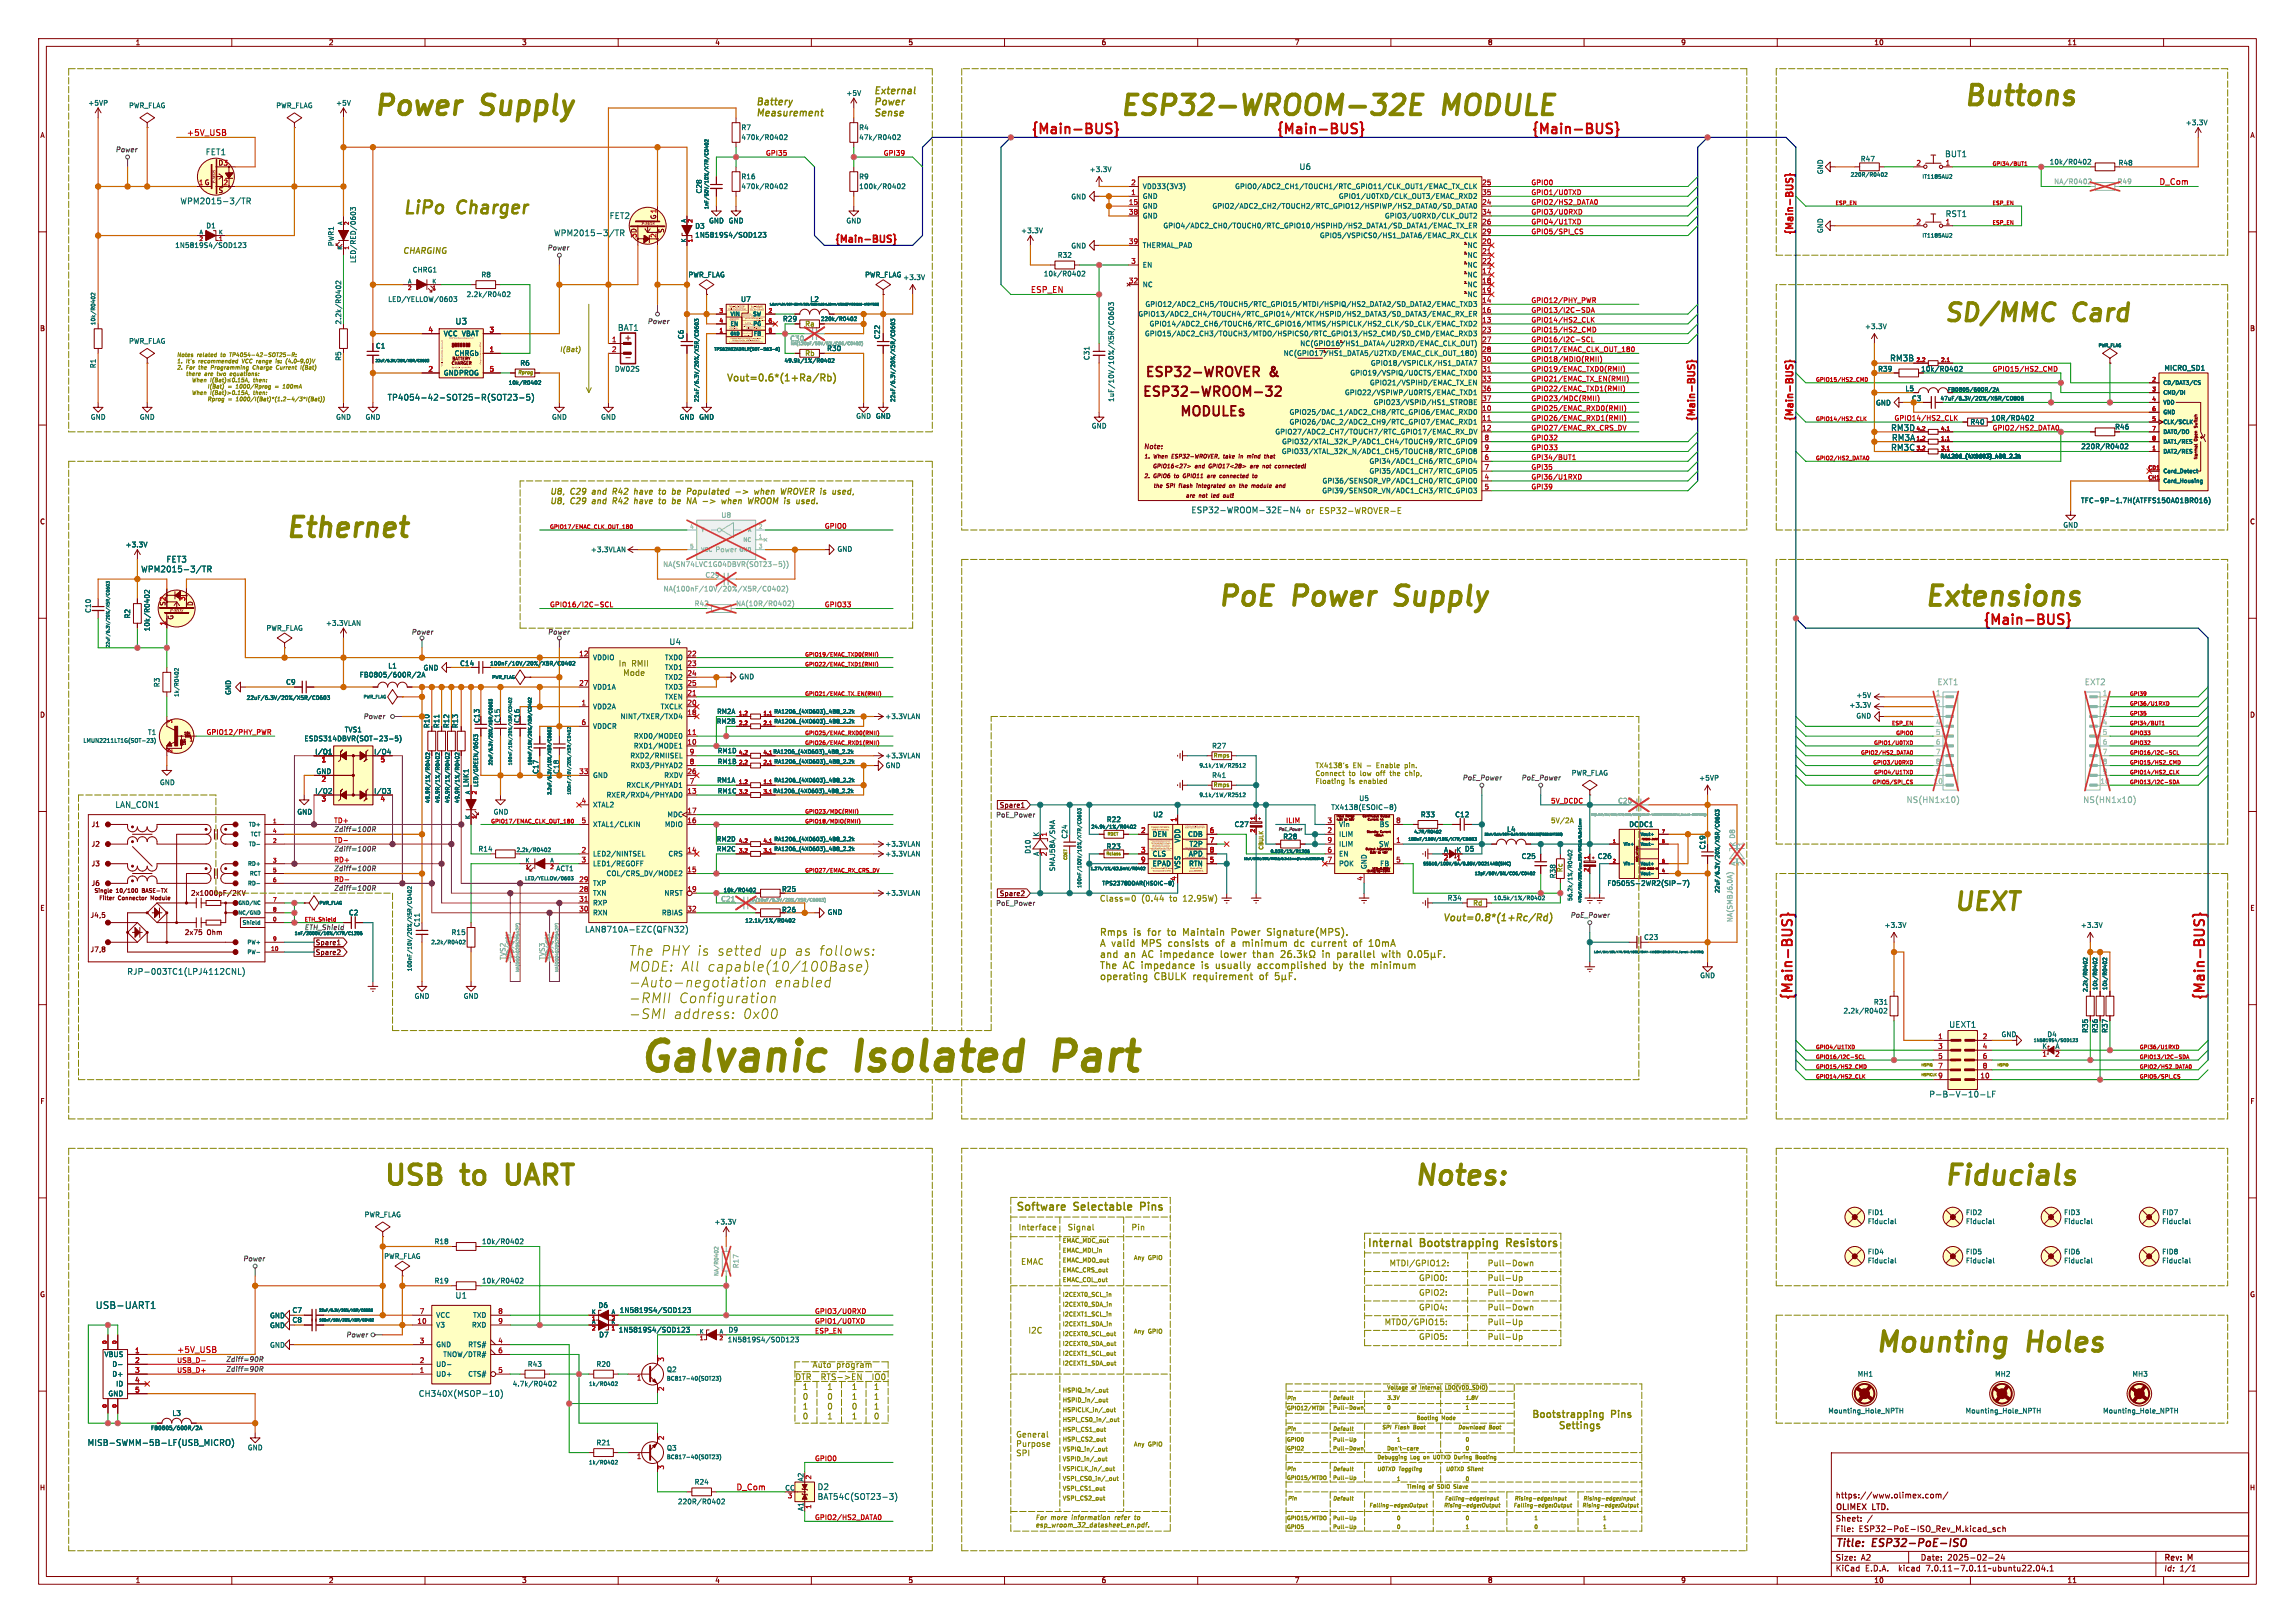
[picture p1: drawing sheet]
<svg xmlns="http://www.w3.org/2000/svg" width="297mm" height="210mm" viewBox="0 0 297 210" stroke-linecap="round" stroke-linejoin="round" font-family="sans-serif">
<defs><g id="words">
<g font-size="5.3" fill="#848400">
<text x="82.5" y="138.9">Galvanic</text>
<text x="111.1" y="138.9">Isolated</text>
<text x="138.2" y="138.9">Part</text>
</g>
<g font-size="3.5" fill="#848400">
<text x="48.3" y="15.1">Power</text>
<text x="62.5" y="15.1">Supply</text>
<text x="144.8" y="15.1">ESP32-WROOM-32E</text>
<text x="186.9" y="15.1">MODULE</text>
<text x="254" y="13.8">Buttons</text>
<text x="36.8" y="69.7">Ethernet</text>
<text x="157.5" y="78.6">PoE</text>
<text x="167.6" y="78.6">Power</text>
<text x="181.8" y="78.6">Supply</text>
<text x="248.9" y="78.6">Extensions</text>
<text x="49.5" y="153.5">USB</text>
<text x="60.1" y="153.5">to</text>
<text x="66.8" y="153.5">UART</text>
<text x="182.9" y="153.5">Notes:</text>
<text x="251.5" y="153.5">Fiducials</text>
<text x="242.6" y="175.1">Mounting</text>
<text x="262.6" y="175.1">Holes</text>
</g>
<g font-size="3.2" fill="#848400">
<text x="251.5" y="41.8">SD/MMC</text>
<text x="268.5" y="41.8">Card</text>
<text x="252.7" y="118">UEXT</text>
</g>
<g font-size="2.3" fill="#848400">
<text x="52.1" y="27.8">LiPo</text>
<text x="59.3" y="27.8">Charger</text>
</g>
<g font-size="1.8" fill="#c20000">
<text x="133.3" y="17.4">{Main-BUS}</text>
<text x="165.1" y="17.4">{Main-BUS}</text>
<text x="198.1" y="17.4">{Main-BUS}</text>
<text x="256.5" y="80.9">{Main-BUS}</text>
<text x="232.1" y="129.5" transform="rotate(-90 232.1 129.5)">{Main-BUS}</text>
<text x="285.4" y="129.5" transform="rotate(-90 285.4 129.5)">{Main-BUS}</text>
</g>
<g font-size="1.8" fill="#848400">
<text x="81.3" y="123.8">The PHY is</text>
<text x="81.3" y="125.8">MODE: All</text>
<text x="91.4" y="125.8">capable(10/100Base)</text>
<text x="92.6" y="123.8">setted</text>
<text x="99.4" y="123.8">up as follows:</text>
<text x="81.3" y="127.9">-Auto-negotiation</text>
<text x="81.3" y="129.9">-RMII</text>
<text x="81.3" y="132">-SMI</text>
<text x="87.1" y="132">address:</text>
<text x="87.7" y="129.9">Configuration</text>
<text x="96" y="132">0x00</text>
<text x="100.1" y="127.9">enabled</text>
</g>
<g font-size="1.7" fill="#840000">
<text x="147.7" y="51.7">ESP32-WROOM-32</text>
<text x="148" y="49.1">ESP32-WROVER</text>
<text x="164.4" y="49.1">&amp;</text>
<text x="152.5" y="54.2">MODULEs</text>
</g>
<g font-size="1.4" fill="#848400">
<text x="131.4" y="156.7">Software</text>
<text x="139.1" y="156.7">Selectable</text>
<text x="148.1" y="156.7">Pins</text>
<text x="176.9" y="161.4">Internal</text>
<text x="183.9" y="161.4">Bootstrapping</text>
<text x="195.4" y="161.4">Resistors</text>
</g>
<g font-size="1.4" fill="#840000">
<text x="237.5" y="200.4">Title:</text>
<text x="242.3" y="200.4">ESP32-PoE-ISO</text>
</g>
<g font-size="1.3" fill="#848400">
<text x="198.2" y="183.5">Bootstrapping</text>
<text x="203.4" y="185">Settings</text>
<text x="208.6" y="183.5">Pins</text>
</g>
<g font-size="1.2" fill="#848400">
<text x="97.8" y="13.7">Battery</text>
<text x="97.8" y="15.1">Measurement</text>
<text x="113" y="12.3">External</text>
<text x="113" y="13.7">Power</text>
<text x="113" y="15.1">Sense</text>
<text x="94" y="49.4">Vout=0.6*(1+Ra/Rb)</text>
<text x="186.7" y="119.3">Vout=0.8*(1+Rc/Rd)</text>
<text x="142.2" y="121.1">Rmps</text>
<text x="142.2" y="122.6">A valid</text>
<text x="142.2" y="124">and</text>
<text x="142.2" y="125.4">The</text>
<text x="145.4" y="125.4">AC impedance</text>
<text x="145.6" y="124">an</text>
<text x="146.8" y="121.1">is</text>
<text x="148.1" y="122.6">MPS</text>
<text x="148.2" y="124">AC impedance</text>
<text x="148.9" y="121.1">for</text>
<text x="151.7" y="121.1">to</text>
<text x="151.8" y="122.6">consists</text>
<text x="154" y="121.1">Maintain</text>
<text x="156.1" y="125.4">is</text>
<text x="158.2" y="122.6">of</text>
<text x="158.2" y="125.4">usually</text>
<text x="158.9" y="124">lower</text>
<text x="160.5" y="122.6">a</text>
<text x="160.5" y="121.1">Power</text>
<text x="162.2" y="122.6">minimum</text>
<text x="163.3" y="124">than</text>
<text x="163.9" y="125.4">accomplished</text>
<text x="165.4" y="121.1">Signature(MPS).</text>
<text x="169.2" y="122.6">dc</text>
<text x="171.7" y="122.6">current</text>
<text x="172.9" y="124">in</text>
<text x="174" y="125.4">by</text>
<text x="176.4" y="125.4">the</text>
<text x="177.4" y="122.6">of</text>
<text x="179.4" y="125.4">minimum</text>
<text x="179.7" y="122.6">10mA</text>
<text x="181.1" y="124">with</text>
<text x="142.2" y="126.9">operating</text>
<text x="149.5" y="126.9">CBULK</text>
<text x="154.7" y="126.9">requirement</text>
<text x="163.6" y="126.9">of</text>
</g>
<g font-size="1.2" fill="#c20000">
<text x="107.9" y="31.5">{Main-BUS}</text>
<text x="232.1" y="30.5" transform="rotate(-90 232.1 30.5)">{Main-BUS}</text>
<text x="219.4" y="54.6" transform="rotate(-90 219.4 54.6)">{Main-BUS}</text>
<text x="232.1" y="54.6" transform="rotate(-90 232.1 54.6)">{Main-BUS}</text>
</g>
<text font-size="1.2" fill="#006464" x="12.3" y="169.5">USB-UART1</text>
<g font-size="1.1" fill="#c20000">
<text x="24.1" y="17.6">+5V_USB</text>
<text x="279.4" y="24">D_Com</text>
<text x="133.3" y="37.9">ESP_EN</text>
<text x="22.9" y="175.1">+5V_USB</text>
<text x="95.2" y="192.9">D_Com</text>
</g>
<g font-size="1.1" fill="#006464">
<text x="26.6" y="20.2">FET1</text>
<text x="168.1" y="22.1">U6</text>
<text x="251.7" y="20.4">BUT1</text>
<text x="23.3" y="26.5">WPM2015-3/TR</text>
<text x="78.8" y="28.4">FET2</text>
<text x="251.7" y="28.2">RST1</text>
<text x="71.6" y="30.7">WPM2015-3/TR</text>
<text x="58.9" y="42.1">U3</text>
<text x="79.9" y="42.9">BAT1</text>
<text x="244.6" y="46.9">RM3B</text>
<text x="50.1" y="51.9">TP4054-42-SOT25-R(SOT23-5)</text>
<text x="244.7" y="58.4">RM3C</text>
<text x="244.7" y="55.9">RM3D</text>
<text x="244.8" y="57.1">RM3A</text>
<text x="153" y="65.9">ESP32-WROOM-32E-N4</text>
<text x="18.2" y="74.2">WPM2015-3/TR</text>
<text x="21.5" y="72.9">FET3</text>
<text x="86.6" y="83.6">U4</text>
<text x="14.9" y="104.6">LAN_CON1</text>
<text x="75.7" y="120.8">LAN8710A-EZC(QFN32)</text>
<text x="16.4" y="126.2">RJP-003TC1(LPJ4112CNL)</text>
<text x="252.2" y="133.1">UEXT1</text>
<text x="249.6" y="142.1">P-B-V-10-LF</text>
<text x="58.9" y="168.1">U1</text>
<text x="54.1" y="180.8">CH340X(MSOP-10)</text>
<text x="11.3" y="187.2">MISB-SWMM-5B-LF(USB_MICRO)</text>
<text x="105.8" y="192.9">D2</text>
<text x="105.8" y="194.2">BAT54C(SOT23-3)</text>
</g>
<g font-size="1.1" fill="#848400">
<text x="52.1" y="32.9">CHARGING</text>
<text x="71.1" y="64.1">U8,</text>
<text x="71.1" y="65.3">U8,</text>
<text x="73.9" y="64.1">C29</text>
<text x="73.9" y="65.3">C29</text>
<text x="77" y="64.1">and</text>
<text x="77" y="65.3">and</text>
<text x="79.9" y="64.1">R42</text>
<text x="79.9" y="65.3">R42</text>
<text x="83" y="64.1">have</text>
<text x="83" y="65.3">have</text>
<text x="86.5" y="64.1">to</text>
<text x="86.5" y="65.3">to</text>
<text x="88.6" y="64.1">be</text>
<text x="88.6" y="65.3">be</text>
<text x="90.8" y="64.1">Populated</text>
<text x="90.8" y="65.3">NA</text>
<text x="93.1" y="65.3">-&gt;</text>
<text x="95.9" y="65.3">when</text>
<text x="97.4" y="64.1">-&gt;</text>
<text x="99.6" y="65.3">WROOM is</text>
<text x="100.1" y="64.1">when</text>
<text x="103.8" y="64.1">WROVER is</text>
<text x="168.9" y="66.6">or</text>
<text x="170.7" y="66.6">ESP32-WROVER-E</text>
<text x="142.2" y="116.7">Class=0</text>
<text x="147.8" y="116.7">(0.44</text>
<text x="151.7" y="116.7">to</text>
<text x="153.6" y="116.7">12.95W)</text>
<text x="102.9" y="178.6">DTR</text>
<text x="103.8" y="179.9">1</text>
<text x="105.1" y="177">Auto</text>
<text x="106.3" y="178.6">RTS-&gt;EN</text>
<text x="107" y="179.9">1</text>
<text x="108.2" y="177">program</text>
<text x="110.2" y="179.9">1</text>
<text x="113" y="179.9">1</text>
<text x="113" y="178.6">IO0</text>
<text x="103.8" y="183.7">0</text>
<text x="103.8" y="182.4">1</text>
<text x="103.8" y="181.2">0</text>
<text x="107" y="182.4">0</text>
<text x="107" y="183.7">1</text>
<text x="107" y="181.2">0</text>
<text x="110.2" y="181.2">1</text>
<text x="110.2" y="183.7">1</text>
<text x="110.2" y="182.4">0</text>
<text x="113" y="181.2">1</text>
<text x="113" y="182.4">1</text>
<text x="113" y="183.7">0</text>
</g>
<text font-size="1.1" fill="#840000" x="80.7" y="44.2">+</text>
<g font-size="1.1" fill="#989898">
<text x="250.7" y="88.8">EXT1</text>
<text x="269.7" y="88.8">EXT2</text>
<text x="246.7" y="104">NS(HN1x10)</text>
<text x="269.5" y="104">NS(HN1x10)</text>
</g>
<g font-size="1" fill="#848400">
<text x="80" y="86.3">In</text>
<text x="80.7" y="87.5">Mode</text>
<text x="81.7" y="86.3">RMII</text>
<text x="131.8" y="159.3">Interface</text>
<text x="138.1" y="159.3">Signal</text>
<text x="146.4" y="159.3">Pin</text>
<text x="132.1" y="163.7">EMAC</text>
<text x="179.8" y="163.9">MTDI/GPIO12:</text>
<text x="183.6" y="167.7">GPIO2:</text>
<text x="183.6" y="165.8">GPIO0:</text>
<text x="192.5" y="165.8">Pull-Up</text>
<text x="192.5" y="163.9">Pull-Down</text>
<text x="192.5" y="167.7">Pull-Down</text>
<text x="133" y="172.6">I2C</text>
<text x="179.1" y="171.5">MTDO/GPIO15:</text>
<text x="183.6" y="169.6">GPIO4:</text>
<text x="183.6" y="173.4">GPIO5:</text>
<text x="192.5" y="169.6">Pull-Down</text>
<text x="192.5" y="171.5">Pull-Up</text>
<text x="192.5" y="173.4">Pull-Up</text>
<text x="131.4" y="186.1">General</text>
<text x="131.4" y="187.3">Purpose</text>
<text x="131.4" y="188.5">SPI</text>
</g>
<g font-size="1" fill="#840000">
<text x="237.5" y="197">Sheet:</text>
<text x="237.5" y="195.6">OLIMEX</text>
<text x="237.5" y="194">https://www.olimex.com/</text>
<text x="242.4" y="195.6">LTD.</text>
<text x="237.5" y="203.4">KiCad</text>
<text x="237.5" y="202">Size:</text>
<text x="237.5" y="198.3">File:</text>
<text x="240.5" y="198.3">ESP32-PoE-ISO_Rev_M.kicad_sch</text>
<text x="240.8" y="202">A2</text>
<text x="241.4" y="203.4">E.D.A.</text>
<text x="245.8" y="203.4">kicad</text>
<text x="248.5" y="202">Date:</text>
<text x="249.4" y="203.4">7.0.11-7.0.11~ubuntu22.04.1</text>
<text x="252" y="202">2025-02-24</text>
<text x="280" y="202.1">Rev:</text>
<text x="280" y="203.4">Id:</text>
<text x="282" y="203.4">1/1</text>
<text x="283.2" y="202.1">M</text>
</g>
<g font-size=".9" fill="#840000">
<text x="17.5" y="5.9">1</text>
<text x="42.5" y="5.9">2</text>
<text x="67.5" y="5.9">3</text>
<text x="92.5" y="5.9">4</text>
<text x="117.5" y="5.9">5</text>
<text x="142.5" y="5.9">6</text>
<text x="167.5" y="5.9">7</text>
<text x="192.5" y="5.9">8</text>
<text x="217.5" y="5.9">9</text>
<text x="242.5" y="5.9">10</text>
<text x="267.5" y="5.9">11</text>
<text x="5.2" y="17.9">A</text>
<text x="291.2" y="17.9">A</text>
<text x="28.2" y="25.1">S</text>
<text x="86" y="30.2" transform="rotate(-90 86 30.2)">S</text>
<text x="5.1" y="42.9">B</text>
<text x="291.1" y="42.9">B</text>
<text x="147.9" y="58.3">Note:</text>
<text x="273.7" y="55.7">R46</text>
<text x="5.1" y="67.9">C</text>
<text x="291.1" y="67.9">C</text>
<text x="21.5" y="78.5" transform="rotate(-90 21.5 78.5)">S2</text>
<text x="22.5" y="80.3" transform="rotate(-90 22.5 80.3)">G</text>
<text x="25.1" y="78.5" transform="rotate(-90 25.1 78.5)">D</text>
<text x="5.1" y="92.9">D</text>
<text x="62.2" y="93.6" transform="rotate(-90 62.2 93.6)">C13</text>
<text x="67.4" y="93.6" transform="rotate(-90 67.4 93.6)">C16</text>
<text x="291.1" y="92.9">D</text>
<text x="11.8" y="107.1">J1</text>
<text x="129.3" y="104.6">Spare1</text>
<text x="11.8" y="109.7">J2</text>
<text x="11.8" y="112.2">J3</text>
<text x="220.8" y="110" transform="rotate(-90 220.8 110)">C19</text>
<text x="5.2" y="117.9">E</text>
<text x="11.6" y="118.9">J4,5</text>
<text x="11.8" y="114.7">J6</text>
<text x="24.6" y="116">2x1000pF/2KV</text>
<text x="101.1" y="115.5">R25</text>
<text x="101.1" y="118.2">R26</text>
<text x="129.3" y="116">Spare2</text>
<text x="291.2" y="117.9">E</text>
<text x="11.6" y="123.3">J7,8</text>
<text x="23.8" y="121.1">2x75</text>
<text x="26.8" y="121.1">Ohm</text>
<text x="40.8" y="122.4">Spare1</text>
<text x="40.8" y="123.7">Spare2</text>
<text x="5.2" y="142.9">F</text>
<text x="291.2" y="142.9">F</text>
<text x="5.1" y="167.9">G</text>
<text x="291.1" y="167.9">G</text>
<text x="5.1" y="192.9">H</text>
<text x="291.1" y="192.9">H</text>
<text x="17.5" y="204.9">1</text>
<text x="42.5" y="204.9">2</text>
<text x="67.5" y="204.9">3</text>
<text x="92.5" y="204.9">4</text>
<text x="117.5" y="204.9">5</text>
<text x="142.5" y="204.9">6</text>
<text x="167.5" y="204.9">7</text>
<text x="192.5" y="204.9">8</text>
<text x="217.5" y="204.9">9</text>
<text x="242.5" y="204.9">10</text>
<text x="267.5" y="204.9">11</text>
</g>
<g font-size=".9" fill="#006464">
<text x="11.4" y="13.8">+5VP</text>
<text x="16.6" y="14.1">PWR_FLAG</text>
<text x="35.7" y="14.1">PWR_FLAG</text>
<text x="43.4" y="13.8">+5V</text>
<text x="95.9" y="16.9">R7</text>
<text x="109.5" y="12.5">+5V</text>
<text x="111.1" y="16.9">R4</text>
<text x="282.8" y="16.3">+3.3V</text>
<text x="95.9" y="23.3">R16</text>
<text x="95.9" y="18.2">470k/R0402</text>
<text x="111.1" y="23.3">R9</text>
<text x="111.1" y="18.2">47k/R0402</text>
<text x="141" y="22.4">+3.3V</text>
<text x="236" y="22.6" transform="rotate(-90 236 22.6)">GND</text>
<text x="240.7" y="21">R47</text>
<text x="265.2" y="21.4">10k/R0402</text>
<text x="274.1" y="21.5">R48</text>
<text x="26.6" y="29.6">D1</text>
<text x="89.9" y="29.7">D3</text>
<text x="90.9" y="25.1" transform="rotate(-90 90.9 25.1)">C28</text>
<text x="91.7" y="29">GND GND</text>
<text x="95.9" y="24.6">470k/R0402</text>
<text x="109.5" y="29">GND</text>
<text x="111.1" y="24.6">100k/R0402</text>
<text x="138.6" y="25.9">GND</text>
<text x="147.8" y="25.8">GND</text>
<text x="147.8" y="27.1">GND</text>
<text x="147.8" y="24.6">VDD33(3V3)</text>
<text x="147.8" y="28.4">GND</text>
<text x="150.5" y="29.6">GPIO4/ADC2_CH0/TOUCH0/RTC_GPIO10/HSPIHD/HS2_DATA1/SD_DATA1/EMAC_TX_ER</text>
<text x="156.8" y="27.1">GPIO2/ADC2_CH2/TOUCH2/RTC_GPIO12/HSPIWP/HS2_DATA0/SD_DATA0</text>
<text x="159.8" y="24.6">GPIO0/ADC2_CH1/TOUCH1/RTC_GPIO11/CLK_OUT1/EMAC_TX_CLK</text>
<text x="173.2" y="25.8">GPIO1/U0TXD/CLK_OUT3/EMAC_RXD2</text>
<text x="179.2" y="28.4">GPIO3/U0RXD/CLK_OUT2</text>
<text x="22.6" y="32.2">1N5819S4/SOD123</text>
<text x="43.3" y="31.9" transform="rotate(-90 43.3 31.9)">PWR1</text>
<text x="46.2" y="34.1" transform="rotate(-90 46.2 34.1)">LED/RED/0603</text>
<text x="53.3" y="35.4">CHRG1</text>
<text x="62.2" y="36">R8</text>
<text x="89" y="36">PWR_FLAG</text>
<text x="89.9" y="30.8">1N5819S4/SOD123</text>
<text x="111.9" y="36">PWR_FLAG</text>
<text x="132.1" y="30.3">+3.3V</text>
<text x="135" y="35.9">10k/R0402</text>
<text x="136.8" y="33.5">R32</text>
<text x="138.6" y="32.2">GND</text>
<text x="147.8" y="34.7">EN</text>
<text x="147.8" y="32.2">THERMAL_PAD</text>
<text x="170.7" y="30.9">GPIO5/VSPICS0/HS1_DATA6/EMAC_RX_CLK</text>
<text x="189.9" y="36">NC</text>
<text x="189.9" y="32.2">NC</text>
<text x="189.9" y="33.5">NC</text>
<text x="189.9" y="34.7">NC</text>
<text x="236" y="30.2" transform="rotate(-90 236 30.2)">GND</text>
<text x="50.2" y="39.2">LED/YELLOW/0603</text>
<text x="60.3" y="38.5">2.2k/R0402</text>
<text x="95.8" y="39.2">U7</text>
<text x="101.3" y="41.7">R29</text>
<text x="104.8" y="39.2">L2</text>
<text x="116.8" y="36.3">+3.3V</text>
<text x="147.3" y="41.1">GPIO13/ADC2_CH4/TOUCH4/RTC_GPIO14/MTCK/HSPID/HS2_DATA3/SD_DATA3/EMAC_RX_ER</text>
<text x="147.8" y="37.3">NC</text>
<text x="148.2" y="39.8">GPIO12/ADC2_CH5/TOUCH5/RTC_GPIO15/MTDI/HSPIQ/HS2_DATA2/SD_DATA2/EMAC_TXD3</text>
<text x="189.9" y="37.3">NC</text>
<text x="189.9" y="38.5">NC</text>
<text x="12.5" y="47.7" transform="rotate(-90 12.5 47.7)">R1</text>
<text x="16.6" y="44.6">PWR_FLAG</text>
<text x="44.2" y="46.7" transform="rotate(-90 44.2 46.7)">R5</text>
<text x="44.2" y="42" transform="rotate(-90 44.2 42)">2.2k/R0402</text>
<text x="48.6" y="45.2">C1</text>
<text x="57.4" y="43.6">VCC VBAT</text>
<text x="58.8" y="46.2">CHRGb</text>
<text x="67.3" y="47.4">R6</text>
<text x="88.6" y="43.9" transform="rotate(-90 88.6 43.9)">C6</text>
<text x="104.1" y="46.1">Rb</text>
<text x="114" y="43.9" transform="rotate(-90 114 43.9)">C22</text>
<text x="141.1" y="46.7" transform="rotate(-90 141.1 46.7)">C31</text>
<text x="148.1" y="43.6">GPIO15/ADC2_CH3/TOUCH3/MTDO/HSPICS0/RTC_GPIO13/HS2_CMD/SD_CMD/EMAC_RXD3</text>
<text x="148.7" y="42.3">GPIO14/ADC2_CH6/TOUCH6/RTC_GPIO16/MTMS/HSPICLK/HS2_CLK/SD_CLK/EMAC_TXD2</text>
<text x="166.1" y="46.2">NC(GPIO17/HS1_DATA5/U2TXD/EMAC_CLK_OUT_180)</text>
<text x="168.2" y="44.9">NC(GPIO16/HS1_DATA4/U2RXD/EMAC_CLK_OUT)</text>
<text x="177.3" y="47.4">GPIO18/VSPICLK/HS1_DATA7</text>
<text x="241.3" y="42.7">+3.3V</text>
<text x="57.4" y="48.7">GNDPROG</text>
<text x="79.5" y="48.2">DW02S</text>
<text x="144.3" y="52.1" transform="rotate(-90 144.3 52.1)">1uF/10V/10%/X5R/C0603</text>
<text x="166.8" y="53.8">GPIO25/DAC_1/ADC2_CH8/RTC_GPIO6/EMAC_RXD0</text>
<text x="174" y="51.2">GPIO22/VSPIWP/U0RTS/EMAC_TXD1</text>
<text x="174.7" y="48.7">GPIO19/VSPIQ/U0CTS/EMAC_TXD0</text>
<text x="177.2" y="50">GPIO21/VSPIHD/EMAC_TX_EN</text>
<text x="177.7" y="52.5">GPIO23/VSPID/HS1_STROBE</text>
<text x="242.7" y="52.6">GND</text>
<text x="243" y="48.2">R39</text>
<text x="246.5" y="50.7">L5</text>
<text x="247.4" y="52">C3</text>
<text x="248.6" y="48.2">10k/R0402</text>
<text x="280" y="48.1">MICRO_SD1</text>
<text x="11.7" y="54.4">GND</text>
<text x="18" y="54.4">GND</text>
<text x="43.4" y="54.4">GND</text>
<text x="47.2" y="54.4">GND</text>
<text x="71.4" y="54.4">GND</text>
<text x="77.7" y="54.4">GND</text>
<text x="87.9" y="54.4">GND GND</text>
<text x="110.7" y="54.3">GND GND</text>
<text x="113.3" y="54.3">GND</text>
<text x="141.2" y="55.5">GND</text>
<text x="165" y="56.3">GPIO27/ADC2_CH7/TOUCH7/RTC_GPIO17/EMAC_RX_DV</text>
<text x="165.8" y="58.9">GPIO33/XTAL_32K_N/ADC1_CH5/TOUCH8/RTC_GPIO8</text>
<text x="165.9" y="57.6">GPIO32/XTAL_32K_P/ADC1_CH4/TOUCH9/RTC_GPIO9</text>
<text x="166.8" y="55">GPIO26/DAC_2/ADC2_CH9/RTC_GPIO7/EMAC_RXD1</text>
<text x="254.9" y="55">R40</text>
<text x="257.6" y="54.5">10R/R0402</text>
<text x="269.3" y="58.2">220R/R0402</text>
<text x="171.1" y="63.9">GPI39/SENSOR_VN/ADC1_CH3/RTC_GPIO3</text>
<text x="171.1" y="62.7">GPI36/SENSOR_VP/ADC1_CH0/RTC_GPIO0</text>
<text x="177.2" y="60.1">GPI34/ADC1_CH6/RTC_GPIO4</text>
<text x="177.2" y="61.4">GPI35/ADC1_CH7/RTC_GPIO5</text>
<text x="269.2" y="65.2">TFC-9P-1.7H(ATFFS150A01BR016)</text>
<text x="16.2" y="70.9">+3.3V</text>
<text x="76.4" y="71.6">+3.3VLAN</text>
<text x="108.3" y="71.5">GND</text>
<text x="267" y="68.4">GND</text>
<text x="11.9" y="79.4" transform="rotate(-90 11.9 79.4)">C10</text>
<text x="16.9" y="80.1" transform="rotate(-90 16.9 80.1)">R2</text>
<text x="19.5" y="81.7" transform="rotate(-90 19.5 81.7)">10k/R0402</text>
<text x="34.4" y="81.7">PWR_FLAG</text>
<text x="42.1" y="81.1">+3.3VLAN</text>
<text x="20.8" y="89" transform="rotate(-90 20.8 89)">R3</text>
<text x="30" y="90" transform="rotate(-90 30 90)">GND</text>
<text x="37" y="88.7">C9</text>
<text x="46.5" y="87.8">FB0805/600R/2A</text>
<text x="50.2" y="86.6">L1</text>
<text x="54.8" y="86.9">GND</text>
<text x="59.5" y="86.3">C14</text>
<text x="76.7" y="85.5">VDDIO</text>
<text x="76.7" y="89.3">VDD1A</text>
<text x="86" y="85.5">TXD0</text>
<text x="86" y="86.8">TXD1</text>
<text x="86" y="88.1">TXD2</text>
<text x="86" y="89.3">TXD3</text>
<text x="95.6" y="88">GND</text>
<text x="19.1" y="95.2">T1</text>
<text x="44.6" y="94.9">TVS1</text>
<text x="55.7" y="94.3" transform="rotate(-90 55.7 94.3)">R10</text>
<text x="56.9" y="94.3" transform="rotate(-90 56.9 94.3)">R11</text>
<text x="58.2" y="94.3" transform="rotate(-90 58.2 94.3)">R12</text>
<text x="59.4" y="94.3" transform="rotate(-90 59.4 94.3)">R13</text>
<text x="64.8" y="93.6" transform="rotate(-90 64.8 93.6)">C15</text>
<text x="76.7" y="91.9">VDD2A</text>
<text x="76.7" y="94.4">VDDCR</text>
<text x="80.2" y="93.1">NINT/TXER/TXD4</text>
<text x="82" y="95.7">RXD0/MODE0</text>
<text x="85.4" y="91.9">TXCLK</text>
<text x="86" y="90.6">TXEN</text>
<text x="114.5" y="93.1">+3.3VLAN</text>
<text x="239.3" y="91.7">+3.3V</text>
<text x="240.2" y="93.1">GND</text>
<text x="240.2" y="90.4">+5V</text>
<text x="20.6" y="101.7">GND</text>
<text x="39.3" y="96">ESDS314DBVR(SOT-23-5)</text>
<text x="40.7" y="97.7">I/O1</text>
<text x="40.9" y="100.2">GND</text>
<text x="48.4" y="97.7">I/O4</text>
<text x="60.8" y="101.9" transform="rotate(-90 60.8 101.9)">LNK1</text>
<text x="69.8" y="100.2" transform="rotate(-90 69.8 100.2)">C17</text>
<text x="72.4" y="100.2" transform="rotate(-90 72.4 100.2)">C18</text>
<text x="76.7" y="100.8">GND</text>
<text x="81.5" y="98.2">RXD2/RMIISEL</text>
<text x="81.5" y="99.5">RXD3/PHYAD2</text>
<text x="82" y="97">RXD1/MODE1</text>
<text x="85.9" y="100.8">RXDV</text>
<text x="114.5" y="98.2">+3.3VLAN</text>
<text x="114.6" y="99.5">GND</text>
<text x="156.8" y="100.8">R41</text>
<text x="156.8" y="97">R27</text>
<text x="203.3" y="100.5">PWR_FLAG</text>
<text x="219.8" y="101.1">+5VP</text>
<text x="38.4" y="105.5">GND</text>
<text x="40.7" y="102.7">I/O2</text>
<text x="48.4" y="102.7">I/O3</text>
<text x="63.8" y="105.5">GND</text>
<text x="76.7" y="104.6">XTAL2</text>
<text x="76.7" y="107.1">XTAL1/CLKIN</text>
<text x="78.4" y="103.3">RXER/RXD4/PHYAD0</text>
<text x="81" y="102">RXCLK/PHYAD1</text>
<text x="86" y="107.1">MDIO</text>
<text x="86.3" y="105.8">MDC</text>
<text x="143.2" y="106.5">R22</text>
<text x="149.2" y="105.8">U2</text>
<text x="159.7" y="107.1">C27</text>
<text x="172.2" y="104.9">TX4138(ESOIC-8)</text>
<text x="173.2" y="107.1">Vin</text>
<text x="175.8" y="103.7">U5</text>
<text x="178.5" y="107.1">BS</text>
<text x="183.8" y="105.8">R33</text>
<text x="188.3" y="105.8">C12</text>
<text x="195" y="107.7">L4</text>
<text x="210.8" y="107.1">DCDC1</text>
<text x="61.9" y="110.3">R14</text>
<text x="71.9" y="112.8">ACT1</text>
<text x="76.7" y="110.9">LED2/NINTSEL</text>
<text x="76.7" y="112.2">LED1/REGOFF</text>
<text x="78.4" y="113.5">COL/CRS_DV/MODE2</text>
<text x="86.4" y="110.9">CRS</text>
<text x="114.5" y="110.9">+3.3VLAN</text>
<text x="114.5" y="109.7">+3.3VLAN</text>
<text x="133.5" y="110.5" transform="rotate(-90 133.5 110.5)">D10</text>
<text x="134.5" y="110.8" transform="rotate(-90 134.5 110.8)">A</text>
<text x="134.5" y="108.3" transform="rotate(-90 134.5 108.3)">K</text>
<text x="135.6" y="108.3" transform="rotate(-90 135.6 108.3)">1</text>
<text x="136.6" y="112.8" transform="rotate(-90 136.6 112.8)">SMAJ58A/SMA</text>
<text x="138.2" y="108.6" transform="rotate(-90 138.2 108.6)">C24</text>
<text x="143.1" y="110">R23</text>
<text x="149.1" y="108.4">DEN</text>
<text x="149.1" y="110.9">CLS</text>
<text x="149.1" y="112.2">EPAD</text>
<text x="152.8" y="112.5" transform="rotate(-90 152.8 112.5)">VSS</text>
<text x="152.8" y="109.1" transform="rotate(-90 152.8 109.1)">VDD</text>
<text x="153.7" y="108.4">CDB</text>
<text x="153.8" y="110.9">APD</text>
<text x="153.8" y="112.2">RTN</text>
<text x="153.9" y="109.7">T2P</text>
<text x="166" y="108.7">R28</text>
<text x="173.2" y="108.4">ILIM</text>
<text x="173.2" y="110.9">EN</text>
<text x="173.2" y="112.2">POK</text>
<text x="173.2" y="109.7">ILIM</text>
<text x="177" y="112.5" transform="rotate(-90 177 112.5)">GND</text>
<text x="178.4" y="109.7">SW</text>
<text x="178.6" y="112.2">FB</text>
<text x="186.8" y="110.4">A</text>
<text x="188.4" y="110.4">K D5</text>
<text x="196.9" y="111.2">C25</text>
<text x="201.4" y="113.7" transform="rotate(-90 201.4 113.7)">R38</text>
<text x="206.7" y="111.2">C26</text>
<text x="45.1" y="118.5">C2</text>
<text x="76.7" y="116">TXN</text>
<text x="76.7" y="114.7">TXP</text>
<text x="76.7" y="118.5">RXN</text>
<text x="76.7" y="117.3">RXP</text>
<text x="85.6" y="118.5">RBIAS</text>
<text x="85.9" y="116">NRST</text>
<text x="107" y="118.5">GND</text>
<text x="114.5" y="116">+3.3VLAN</text>
<text x="187.3" y="116.6">R34</text>
<text x="208" y="114.7">F0505S-2WR2(SIP-7)</text>
<text x="54.4" y="120" transform="rotate(-90 54.4 120)">C11</text>
<text x="58.4" y="121.1">R15</text>
<text x="212.7" y="121.7">C23</text>
<text x="243.8" y="120.2">+3.3V</text>
<text x="269.2" y="120.2">+3.3V</text>
<text x="53.6" y="129.3">GND</text>
<text x="59.9" y="129.3">GND</text>
<text x="220" y="126.7">GND</text>
<text x="238.5" y="131.2">2.2k/R0402</text>
<text x="242.4" y="130.1">R31</text>
<text x="259" y="134.3">GND</text>
<text x="264.2" y="135.8">K</text>
<text x="264.9" y="134.3">D4</text>
<text x="265.9" y="135.8">A</text>
<text x="270.3" y="133.7" transform="rotate(-90 270.3 133.7)">R35</text>
<text x="271.6" y="133.7" transform="rotate(-90 271.6 133.7)">R36</text>
<text x="272.8" y="133.7" transform="rotate(-90 272.8 133.7)">R37</text>
<text x="47.1" y="157.6">PWR_FLAG</text>
<text x="56.2" y="161.1">R18</text>
<text x="62.3" y="161.1">10k/R0402</text>
<text x="92.4" y="158.5">+3.3V</text>
<text x="241.7" y="157.3">FID1</text>
<text x="241.7" y="158.5">Fiducial</text>
<text x="254.4" y="157.3">FID2</text>
<text x="254.4" y="158.5">Fiducial</text>
<text x="267.1" y="157.3">FID3</text>
<text x="267.1" y="158.5">Fiducial</text>
<text x="279.8" y="157.3">FID7</text>
<text x="279.8" y="158.5">Fiducial</text>
<text x="49.7" y="163">PWR_FLAG</text>
<text x="56.2" y="166.2">R19</text>
<text x="62.3" y="166.2">10k/R0402</text>
<text x="241.7" y="162.4">FID4</text>
<text x="241.7" y="163.6">Fiducial</text>
<text x="254.4" y="162.4">FID5</text>
<text x="254.4" y="163.6">Fiducial</text>
<text x="267.1" y="162.4">FID6</text>
<text x="267.1" y="163.6">Fiducial</text>
<text x="279.8" y="162.4">FID8</text>
<text x="279.8" y="163.6">Fiducial</text>
<text x="34.9" y="170.7">GND</text>
<text x="34.9" y="171.9">GND</text>
<text x="37.8" y="170">C7</text>
<text x="37.8" y="171.2">C8</text>
<text x="56.4" y="171.9">V3</text>
<text x="56.4" y="170.6">VCC</text>
<text x="61" y="171.9">RXD</text>
<text x="61.2" y="170.6">TXD</text>
<text x="77.4" y="169.3">D6</text>
<text x="77.5" y="173.2">D7</text>
<text x="80" y="172.5">1N5819S4/SOD123</text>
<text x="80.1" y="170">1N5819S4/SOD123</text>
<text x="94.1" y="173.8">1N5819S4/SOD123</text>
<text x="94.2" y="172.5">D9</text>
<text x="13.5" y="175.7">VBUS</text>
<text x="14.5" y="177">D-</text>
<text x="14.5" y="178.2">D+</text>
<text x="15" y="179.5">ID</text>
<text x="34.9" y="174.5">GND</text>
<text x="56.4" y="178.2">UD+</text>
<text x="56.4" y="177">UD-</text>
<text x="56.4" y="174.4">GND</text>
<text x="57.3" y="175.7">TNOW/DTR#</text>
<text x="60.5" y="174.4">RTS#</text>
<text x="60.5" y="178.2">CTS#</text>
<text x="66.3" y="179.5">4.7k/R0402</text>
<text x="68.2" y="177">R43</text>
<text x="77.1" y="177">R20</text>
<text x="86.3" y="177.6">Q2</text>
<text x="240.4" y="178.2">MH1</text>
<text x="258.1" y="178.2">MH2</text>
<text x="275.9" y="178.2">MH3</text>
<text x="14" y="180.8">GND</text>
<text x="22.2" y="183.3">L3</text>
<text x="236.5" y="183">Mounting_Hole_NPTH</text>
<text x="254.3" y="183">Mounting_Hole_NPTH</text>
<text x="272.1" y="183">Mounting_Hole_NPTH</text>
<text x="32" y="187.8">GND</text>
<text x="77.1" y="187.1">R21</text>
<text x="86.3" y="187.8">Q3</text>
<text x="104" y="191.8" transform="rotate(-90 104 191.8)">A2</text>
<text x="87.7" y="194.7">220R/R0402</text>
<text x="89.8" y="192.2">R24</text>
<text x="101.5" y="192.9">CC</text>
<text x="104" y="195.6" transform="rotate(-90 104 195.6)">A1</text>
</g>
<g font-size=".9" fill="#484848">
<text x="14.9" y="19.8">Power</text>
<text x="70.8" y="32.5">Power</text>
<text x="83.8" y="42">Power</text>
<text x="53.2" y="82.2">Power</text>
<text x="70.9" y="82.2">Power</text>
<text x="47" y="93.1">Power</text>
<text x="189.2" y="101.1">PoE_Power</text>
<text x="196.8" y="101.1">PoE_Power</text>
<text x="43.2" y="107.7">Zdiff=100R</text>
<text x="128.9" y="105.9">PoE_Power</text>
<text x="43.2" y="112.8">Zdiff=100R</text>
<text x="43.2" y="110.3">Zdiff=100R</text>
<text x="43.2" y="115.4">Zdiff=100R</text>
<text x="128.9" y="117.3">PoE_Power</text>
<text x="203.2" y="118.9">PoE_Power</text>
<text x="39.4" y="120.4">ETH_Shield</text>
<text x="31.4" y="163.3">Power</text>
<text x="44.8" y="173.2">Power</text>
<text x="29.2" y="177.6">Zdiff=90R</text>
<text x="29.2" y="176.3">Zdiff=90R</text>
</g>
<g font-size=".9" fill="#a90000">
<text x="28.2" y="21.5">D3</text>
<text x="247.9" y="21.5">2</text>
<text x="251.7" y="21.5">1</text>
<text x="25.7" y="24">1 G</text>
<text x="28.9" y="24">2</text>
<text x="85" y="28.4" transform="rotate(-90 85 28.4)">G1</text>
<text x="146" y="26.5">15</text>
<text x="146" y="27.8">38</text>
<text x="146.3" y="25.3">1</text>
<text x="146.3" y="24">2</text>
<text x="191.7" y="26.5">24</text>
<text x="191.7" y="24">25</text>
<text x="191.7" y="29.1">26</text>
<text x="191.7" y="27.8">34</text>
<text x="191.7" y="25.3">35</text>
<text x="247.9" y="29.1">2</text>
<text x="251.7" y="29.1">1</text>
<text x="82.4" y="30.8" transform="rotate(-90 82.4 30.8)">3D</text>
<text x="85" y="30.8" transform="rotate(-90 85 30.8)">2</text>
<text x="146" y="31.6">39</text>
<text x="146.3" y="34.2">3</text>
<text x="191.7" y="35.4">17</text>
<text x="191.7" y="31.6">20</text>
<text x="191.7" y="32.9">21</text>
<text x="191.7" y="34.2">22</text>
<text x="191.7" y="30.4">29</text>
<text x="146" y="36.7">32</text>
<text x="191.7" y="41.8">13</text>
<text x="191.7" y="39.2">14</text>
<text x="191.7" y="40.5">16</text>
<text x="191.7" y="36.7">18</text>
<text x="191.7" y="38">19</text>
<text x="55.4" y="43.1">4</text>
<text x="63.3" y="45.6">1</text>
<text x="63.3" y="43.1">3</text>
<text x="79.1" y="44.3">1</text>
<text x="79.1" y="45.6">2</text>
<text x="191.7" y="43.1">23</text>
<text x="191.7" y="44.3">27</text>
<text x="191.7" y="45.6">28</text>
<text x="191.7" y="46.9">30</text>
<text x="55.4" y="48.1">2</text>
<text x="63.3" y="48.1">5</text>
<text x="191.7" y="53.2">10</text>
<text x="191.7" y="48.1">31</text>
<text x="191.7" y="49.4">33</text>
<text x="191.7" y="50.7">36</text>
<text x="191.7" y="51.9">37</text>
<text x="191.7" y="54.5">11</text>
<text x="191.7" y="55.8">12</text>
<text x="192.1" y="59.6">6</text>
<text x="192.1" y="57">8</text>
<text x="192.1" y="58.3">9</text>
<text x="192.1" y="62.1">4</text>
<text x="192.1" y="63.4">5</text>
<text x="192.1" y="60.8">7</text>
<text x="21.5" y="77.8" transform="rotate(-90 21.5 77.8)">2</text>
<text x="24" y="77.8" transform="rotate(-90 24 77.8)">3</text>
<text x="21.5" y="81" transform="rotate(-90 21.5 81)">1</text>
<text x="74.9" y="85">12</text>
<text x="74.9" y="88.8">27</text>
<text x="88.9" y="85">22</text>
<text x="88.9" y="86.2">23</text>
<text x="88.9" y="87.5">24</text>
<text x="88.9" y="88.8">25</text>
<text x="75.2" y="91.3">1</text>
<text x="75.2" y="93.9">6</text>
<text x="88.9" y="95.1">11</text>
<text x="88.9" y="92.6">18</text>
<text x="88.9" y="91.3">20</text>
<text x="88.9" y="90">21</text>
<text x="41.6" y="98.8">1</text>
<text x="41.6" y="101.3">2</text>
<text x="49.2" y="98.8">5</text>
<text x="74.9" y="100.2">33</text>
<text x="88.9" y="96.4">10</text>
<text x="88.9" y="100.2">26</text>
<text x="89.2" y="101.5">7</text>
<text x="89.2" y="98.9">8</text>
<text x="89.2" y="97.7">9</text>
<text x="41.6" y="103.9">3</text>
<text x="49.2" y="103.9">4</text>
<text x="75.2" y="104">4</text>
<text x="75.2" y="106.6">5</text>
<text x="88.9" y="102.7">13</text>
<text x="88.9" y="106.6">16</text>
<text x="88.9" y="105.3">17</text>
<text x="147.6" y="107.8">2</text>
<text x="152.3" y="106.4" transform="rotate(-90 152.3 106.4)">1</text>
<text x="156.5" y="107.8">6</text>
<text x="171.7" y="107.8">2</text>
<text x="171.7" y="106.6">3</text>
<text x="180.6" y="106.6">8</text>
<text x="75.2" y="110.4">2</text>
<text x="75.2" y="111.6">3</text>
<text x="88.9" y="110.4">14</text>
<text x="88.9" y="112.9">15</text>
<text x="135.6" y="110.8" transform="rotate(-90 135.6 110.8)">2</text>
<text x="147.6" y="110.4">3</text>
<text x="147.6" y="111.6">9</text>
<text x="156.5" y="111.6">5</text>
<text x="156.5" y="109.1">7</text>
<text x="156.5" y="110.4">8</text>
<text x="171.7" y="110.4">6</text>
<text x="171.7" y="111.6">7</text>
<text x="171.7" y="109.1">9</text>
<text x="180.6" y="109.1">1</text>
<text x="180.6" y="111.6">5</text>
<text x="186.8" y="111.5">2</text>
<text x="188.4" y="111.5">1</text>
<text x="74.9" y="115.4">28</text>
<text x="74.9" y="114.2">29</text>
<text x="74.9" y="118">30</text>
<text x="74.9" y="116.7">31</text>
<text x="88.9" y="115.4">19</text>
<text x="88.9" y="118">32</text>
<text x="152.3" y="114" transform="rotate(-90 152.3 114)">4</text>
<text x="176.4" y="114" transform="rotate(-90 176.4 114)">4</text>
<text x="250.8" y="134.5">1</text>
<text x="250.8" y="135.8">3</text>
<text x="250.8" y="137">5</text>
<text x="256.5" y="134.5">2</text>
<text x="256.5" y="135.8">4</text>
<text x="256.5" y="137">6</text>
<text x="264.3" y="136.9">1</text>
<text x="265.9" y="136.9">2</text>
<text x="250.8" y="138.3">7</text>
<text x="250.8" y="139.6">9</text>
<text x="256.2" y="139.6">10</text>
<text x="256.5" y="138.3">8</text>
<text x="54" y="171.3">10</text>
<text x="54.3" y="173.9">3</text>
<text x="54.3" y="170.1">7</text>
<text x="64.4" y="173.9">4</text>
<text x="64.4" y="170.1">8</text>
<text x="64.4" y="171.3">9</text>
<text x="17.4" y="175.1">1</text>
<text x="17.4" y="176.4">2</text>
<text x="17.4" y="177.7">3</text>
<text x="17.4" y="178.9">4</text>
<text x="54.3" y="177.7">1</text>
<text x="54.3" y="176.4">2</text>
<text x="64.4" y="177.7">5</text>
<text x="64.4" y="175.1">6</text>
<text x="82.4" y="178.8">1</text>
<text x="86.1" y="176.2" transform="rotate(-90 86.1 176.2)">3</text>
<text x="17.4" y="180.2">5</text>
<text x="86.1" y="180.1" transform="rotate(-90 86.1 180.1)">2</text>
<text x="82.4" y="189">1</text>
<text x="86.1" y="190.2" transform="rotate(-90 86.1 190.2)">3</text>
<text x="86.1" y="186.4" transform="rotate(-90 86.1 186.4)">2</text>
<text x="105.1" y="191.5" transform="rotate(-90 105.1 191.5)">2</text>
<text x="101.9" y="194">3</text>
<text x="105.1" y="195.3" transform="rotate(-90 105.1 195.3)">1</text>
</g>
<g font-size=".9" fill="#c20000">
<text x="99.1" y="20.2">GPI35</text>
<text x="114.3" y="20.2">GPI39</text>
<text x="198.1" y="24">GPIO0</text>
<text x="198.1" y="27.8">GPIO3/U0RXD</text>
<text x="198.1" y="26.5">GPIO2/HS2_DATA0</text>
<text x="198.1" y="29.1">GPIO4/U1TXD</text>
<text x="198.1" y="25.3">GPIO1/U0TXD</text>
<text x="198.1" y="30.3">GPIO5/SPI_CS</text>
<text x="198.1" y="41.8">GPIO14/HS2_CLK</text>
<text x="198.1" y="40.5">GPIO13/I2C-SDA</text>
<text x="198.1" y="39.2">GPIO12/PHY_PWR</text>
<text x="198.1" y="46.9">GPIO18/MDIO(RMII)</text>
<text x="198.1" y="43">GPIO15/HS2_CMD</text>
<text x="198.1" y="44.3">GPIO16/I2C-SCL</text>
<text x="198.1" y="45.6">GPIO17/EMAC_CLK_OUT_180</text>
<text x="198.1" y="51.9">GPIO23/MDC(RMII)</text>
<text x="198.1" y="53.2">GPIO25/EMAC_RXD0(RMII)</text>
<text x="198.1" y="50.7">GPIO22/EMAC_TXD1(RMII)</text>
<text x="198.1" y="48.1">GPIO19/EMAC_TXD0(RMII)</text>
<text x="198.1" y="49.4">GPIO21/EMAC_TX_EN(RMII)</text>
<text x="257.8" y="48.1">GPIO15/HS2_CMD</text>
<text x="198.1" y="54.5">GPIO26/EMAC_RXD1(RMII)</text>
<text x="198.1" y="55.7">GPIO27/EMAC_RX_CRS_DV</text>
<text x="198.1" y="58.3">GPIO33</text>
<text x="198.1" y="57">GPIO32</text>
<text x="198.1" y="59.6">GPI34/BUT1</text>
<text x="245.1" y="54.5">GPIO14/HS2_CLK</text>
<text x="257.8" y="55.7">GPIO2/HS2_DATA0</text>
<text x="198.1" y="62.1">GPI36/U1RXD</text>
<text x="198.1" y="63.4">GPI39</text>
<text x="198.1" y="60.8">GPI35</text>
<text x="106.7" y="68.4">GPIO0</text>
<text x="71.1" y="78.6">GPIO16/I2C-SCL</text>
<text x="106.7" y="78.6">GPIO33</text>
<text x="26.7" y="95.1">GPIO12/PHY_PWR</text>
<text x="43.2" y="106.5">TD+</text>
<text x="166.4" y="106.5">ILIM</text>
<text x="200.7" y="104">5V_DCDC</text>
<text x="43.2" y="111.6">RD+</text>
<text x="43.2" y="109.1">TD-</text>
<text x="43.2" y="114.2">RD-</text>
<text x="105.4" y="172.6">ESP_EN</text>
<text x="105.4" y="171.3">GPIO1/U0TXD</text>
<text x="105.4" y="170">GPIO3/U0RXD</text>
<text x="22.9" y="177.7">USB_D+</text>
<text x="22.9" y="176.4">USB_D-</text>
<text x="105.4" y="189.1">GPIO0</text>
<text x="105.4" y="196.7">GPIO2/HS2_DATA0</text>
</g>
<g font-size=".9" fill="#989898">
<text x="265.8" y="23.9">NA/R0402</text>
<text x="274" y="23.9">R49</text>
<text x="102.2" y="44.2">C30</text>
<text x="107" y="45.5">R30</text>
<text x="93.3" y="67.1">U8</text>
<text x="85.8" y="73.5">NA(SN74LVC1G04DBVR(SOT23-5))</text>
<text x="85.8" y="76.6">NA(100nF/10V/20%/X5R/C0402)</text>
<text x="91.2" y="74.9">C29</text>
<text x="89.8" y="78.5">R42</text>
<text x="95.2" y="78.5">NA(10R/R0402)</text>
<text x="209.3" y="104.1">C20</text>
<text x="224.7" y="112.1" transform="rotate(-90 224.7 112.1)">A</text>
<text x="224.7" y="109.6" transform="rotate(-90 224.7 109.6)">K D8</text>
<text x="93.3" y="116.8">C21</text>
<text x="224.3" y="119.4" transform="rotate(-90 224.3 119.4)">NA(SMBJ6.0A)</text>
<text x="65.5" y="124.3" transform="rotate(-90 65.5 124.3)">TVS2</text>
<text x="70.6" y="124.3" transform="rotate(-90 70.6 124.3)">TVS3</text>
<text x="95.7" y="164.2" transform="rotate(-90 95.7 164.2)">R17</text>
</g>
<g font-size=".9" fill="#848400">
<text x="72.4" y="45.6">I(Bat)</text>
<text x="104.1" y="42.3">Ra</text>
<text x="170.2" y="99.4">TX4138's</text>
<text x="170.2" y="100.5">Connect</text>
<text x="170.2" y="101.5">Floating</text>
<text x="174.6" y="100.5">to</text>
<text x="174.6" y="101.5">is</text>
<text x="175.1" y="99.4">EN -</text>
<text x="176" y="101.5">enabled</text>
<text x="176.1" y="100.5">low</text>
<text x="178.3" y="100.5">off</text>
<text x="178.3" y="99.4">Enable</text>
<text x="180.1" y="100.5">the</text>
<text x="182" y="99.4">pin.</text>
<text x="182.2" y="100.5">chip,</text>
<text x="200.7" y="106.6">5V/2A</text>
<text x="202.2" y="112.9" transform="rotate(-90 202.2 112.9)">Rc</text>
<text x="190.6" y="117.2">Rd</text>
</g>
<text font-size=".9" fill="#a1a1a1" x="92.5" y="71.6">Power</text>
<g font-size=".9" fill="#aaa">
<text x="250.5" y="90">1</text>
<text x="250.5" y="91.3">2</text>
<text x="250.5" y="92.6">3</text>
<text x="250.5" y="93.9">4</text>
<text x="250.5" y="95.1">5</text>
<text x="272.1" y="90">1</text>
<text x="272.1" y="91.3">2</text>
<text x="272.1" y="92.6">3</text>
<text x="272.1" y="93.9">4</text>
<text x="272.1" y="95.1">5</text>
<text x="250.2" y="101.5">10</text>
<text x="250.5" y="96.4">6</text>
<text x="250.5" y="97.7">7</text>
<text x="250.5" y="98.9">8</text>
<text x="250.5" y="100.2">9</text>
<text x="271.8" y="101.5">10</text>
<text x="272.1" y="96.4">6</text>
<text x="272.1" y="97.7">7</text>
<text x="272.1" y="98.9">8</text>
<text x="272.1" y="100.2">9</text>
<text x="225.8" y="112.1" transform="rotate(-90 225.8 112.1)">2</text>
<text x="225.8" y="109.6" transform="rotate(-90 225.8 109.6)">1</text>
</g>
<g font-size=".8" fill="#006464">
<text x="92.7" y="93.8">RM2B</text>
<text x="92.7" y="92.5">RM2A</text>
<text x="92.7" y="101.4">RM1A</text>
<text x="92.8" y="99">RM1B</text>
<text x="92.8" y="97.6">RM1D</text>
<text x="92.8" y="102.8">RM1C</text>
<text x="92.7" y="110.3">RM2C</text>
<text x="92.7" y="109">RM2D</text>
</g>
<g font-size=".8" fill="#848400">
<text x="137.5" y="160.8">EMAC_MDC_out</text>
<text x="137.5" y="164.7">EMAC_CRS_out</text>
<text x="137.5" y="163.4">EMAC_MDO_out</text>
<text x="137.5" y="162.1">EMAC_MDI_in</text>
<text x="137.5" y="167.8">I2CEXT0_SCL_in</text>
<text x="137.5" y="165.9">EMAC_COL_out</text>
<text x="146.7" y="163.1">Any</text>
<text x="148.6" y="163.1">GPIO</text>
<text x="137.5" y="169.1">I2CEXT0_SDA_in</text>
<text x="137.5" y="172.9">I2CEXT0_SCL_out</text>
<text x="137.5" y="171.6">I2CEXT1_SDA_in</text>
<text x="137.5" y="170.4">I2CEXT1_SCL_in</text>
<text x="146.7" y="172.6">Any</text>
<text x="148.6" y="172.6">GPIO</text>
<text x="137.5" y="175.5">I2CEXT1_SCL_out</text>
<text x="137.5" y="174.2">I2CEXT0_SDA_out</text>
<text x="137.5" y="176.7">I2CEXT1_SDA_out</text>
<text x="137.5" y="184">HSPI_CS0_in/_out</text>
<text x="137.5" y="185.3">HSPI_CS1_out</text>
<text x="137.5" y="180.2">HSPIQ_in/_out</text>
<text x="137.5" y="181.5">HSPID_in/_out</text>
<text x="137.5" y="182.8">HSPICLK_in/_out</text>
<text x="137.5" y="186.6">HSPI_CS2_out</text>
<text x="137.5" y="187.8">VSPIQ_in/_out</text>
<text x="137.5" y="191.6">VSPI_CS0_in/_out</text>
<text x="137.5" y="190.4">VSPICLK_in/_out</text>
<text x="137.5" y="189.1">VSPID_in/_out</text>
<text x="146.7" y="187.2">Any</text>
<text x="148.6" y="187.2">GPIO</text>
<text x="134" y="196.7">For</text>
<text x="134" y="197.7">esp_wroom_32_datasheet_en.pdf.</text>
<text x="136" y="196.7">more</text>
<text x="137.5" y="194.2">VSPI_CS2_out</text>
<text x="137.5" y="192.9">VSPI_CS1_out</text>
<text x="138.8" y="196.7">information</text>
<text x="144.4" y="196.7">refer</text>
<text x="147.1" y="196.7">to</text>
</g>
<g font-size=".7" fill="#006464">
<text x="239.4" y="23">220R/R0402</text>
<text x="248.7" y="23.2">IT1185AU2</text>
<text x="44.3" y="29.2" transform="rotate(-90 44.3 29.2)">A</text>
<text x="45.3" y="29.2" transform="rotate(-90 45.3 29.2)">2</text>
<text x="88.8" y="28.9" transform="rotate(-90 88.8 28.9)">A</text>
<text x="25.7" y="31.3">2</text>
<text x="25.8" y="30.4">A</text>
<text x="28.3" y="30.4">K</text>
<text x="28.3" y="31.3">1</text>
<text x="44.3" y="32.4" transform="rotate(-90 44.3 32.4)">K</text>
<text x="45.3" y="32.4" transform="rotate(-90 45.3 32.4)">1</text>
<text x="88.8" y="31.4" transform="rotate(-90 88.8 31.4)">K</text>
<text x="248.7" y="30.8">IT1185AU2</text>
<text x="52.7" y="36.7">A</text>
<text x="55.9" y="36.7">K</text>
<text x="94.5" y="41">VIN</text>
<text x="97.4" y="41">SW</text>
<text x="106.2" y="41.6">220k/R0402</text>
<text x="12.4" y="42.1" transform="rotate(-90 12.4 42.1)">10k/R0402</text>
<text x="94.5" y="42.3">EN</text>
<text x="97.4" y="42.3">PG</text>
<text x="97.5" y="43.5">FB</text>
<text x="101.5" y="47">49.9k/1%/R0402</text>
<text x="65.8" y="49.9">10k/R0402</text>
<text x="90.5" y="52.1" transform="rotate(-90 90.5 52.1)">22uF/6.3V/20%/X5R/C0603</text>
<text x="115.9" y="52.1" transform="rotate(-90 115.9 52.1)">22uF/6.3V/20%/X5R/C0603</text>
<text x="251.1" y="51.9">47uF/6.3V/20%/X5R/C0805</text>
<text x="279.9" y="49.9">CD/DAT3/CS</text>
<text x="279.9" y="51.2">CMD/DI</text>
<text x="279.9" y="52.4">VDD</text>
<text x="279.9" y="53.7">GND</text>
<text x="251.1" y="59.4">RA1206_(4X0603)_4B8_2.2k</text>
<text x="279.9" y="58.8">DAT2/RES</text>
<text x="279.9" y="55">CLK/SCLK</text>
<text x="279.9" y="56.2">DAT0/DO</text>
<text x="279.9" y="57.5">DAT1/RES</text>
<text x="279.9" y="61.3">Card_Detect</text>
<text x="279.9" y="62.6">Card_Housing</text>
<text x="63.4" y="86.2">100nF/10V/20%/X5R/C0402</text>
<text x="23.2" y="90.2" transform="rotate(-90 23.2 90.2)">1k/R0402</text>
<text x="31.9" y="90.7">22uF/6.3V/20%/X5R/C0603</text>
<text x="10.7" y="96.2">LMUN2211LT1G(SOT-23)</text>
<text x="62" y="101.9" transform="rotate(-90 62 101.9)">LED/GREEN/0603</text>
<text x="155.1" y="99.4">9.1k/1W/R2512</text>
<text x="32.1" y="107">TD+</text>
<text x="55.7" y="104" transform="rotate(-90 55.7 104)">49.9R/1%/R0402</text>
<text x="57" y="104" transform="rotate(-90 57 104)">49.9R/1%/R0402</text>
<text x="58.3" y="104" transform="rotate(-90 58.3 104)">49.9R/1%/R0402</text>
<text x="59.5" y="104" transform="rotate(-90 59.5 104)">49.9R/1%/R0402</text>
<text x="60.8" y="106" transform="rotate(-90 60.8 106)">K</text>
<text x="60.8" y="102.8" transform="rotate(-90 60.8 102.8)">A</text>
<text x="155.1" y="103.2">9.1k/1W/R2512</text>
<text x="32" y="112.1">RD+</text>
<text x="32.1" y="109.6">TD-</text>
<text x="32.3" y="113.4">RCT</text>
<text x="32.4" y="108.3">TCT</text>
<text x="66.8" y="110.3">2.2k/R0402</text>
<text x="67.9" y="111.6">K</text>
<text x="71.2" y="111.6">A</text>
<text x="30.8" y="117.2">GND/NC</text>
<text x="30.8" y="118.5">NC/GND</text>
<text x="31.3" y="119.7">Shield</text>
<text x="32" y="114.7">RD-</text>
<text x="93.6" y="115.6">10k/R0402</text>
<text x="96.4" y="119.5">12.1k/1%/R0402</text>
<text x="142.6" y="114.7">TPS2378DDAR(HSOIC-8)</text>
<text x="193.2" y="116.6">10.5k/1%/R0402</text>
<text x="203.6" y="116.6" transform="rotate(-90 203.6 116.6)">56.2k/1%/R0402</text>
<text x="222.6" y="115.6" transform="rotate(-90 222.6 115.6)">22uF/6.3V/20%/X5R/C0603</text>
<text x="31.9" y="123.6">PW-</text>
<text x="31.9" y="122.3">PW+</text>
<text x="53.4" y="125.8" transform="rotate(-90 53.4 125.8)">100nF/10V/20%/X5R/C0402</text>
<text x="55.7" y="122.3">2.2k/R0402</text>
<text x="270.2" y="128.4" transform="rotate(-90 270.2 128.4)">2.2k/R0402</text>
<text x="271.5" y="128.2" transform="rotate(-90 271.5 128.2)">10k/R0402</text>
<text x="272.8" y="128.2" transform="rotate(-90 272.8 128.2)">10k/R0402</text>
<text x="76.5" y="170.1">K</text>
<text x="79.1" y="170.1">A</text>
<text x="90.5" y="172.6">K</text>
<text x="93.1" y="172.6">A</text>
<text x="76.2" y="179.4">1k/R0402</text>
<text x="86.2" y="178.7">BC817-40(SOT23)</text>
<text x="19.5" y="185.1">FB0805/600R/2A</text>
<text x="76.2" y="189.6">1k/R0402</text>
<text x="86.2" y="188.9">BC817-40(SOT23)</text>
</g>
<g font-size=".7" fill="#c20000">
<text x="257.8" y="21.5">GPI34/BUT1</text>
<text x="237.5" y="26.6">ESP_EN</text>
<text x="257.8" y="26.6">ESP_EN</text>
<text x="257.8" y="29.1">ESP_EN</text>
<text x="234.9" y="49.4">GPIO15/HS2_CMD</text>
<text x="234.9" y="54.5">GPIO14/HS2_CLK</text>
<text x="234.9" y="59.6">GPIO2/HS2_DATA0</text>
<text x="71.1" y="68.5">GPIO17/EMAC_CLK_OUT_180</text>
<text x="104.1" y="86.3">GPIO22/EMAC_TXD1(RMII)</text>
<text x="104.1" y="85">GPIO19/EMAC_TXD0(RMII)</text>
<text x="104.1" y="95.1">GPIO25/EMAC_RXD0(RMII)</text>
<text x="104.1" y="90.1">GPIO21/EMAC_TX_EN(RMII)</text>
<text x="244.8" y="93.9">ESP_EN</text>
<text x="245.3" y="95.1">GPIO0</text>
<text x="275.6" y="95.1">GPIO33</text>
<text x="275.6" y="93.9">GPI34/BUT1</text>
<text x="275.6" y="90.1">GPI39</text>
<text x="275.6" y="91.3">GPI36/U1RXD</text>
<text x="275.6" y="92.6">GPI35</text>
<text x="104.1" y="96.4">GPIO26/EMAC_RXD1(RMII)</text>
<text x="240.8" y="97.7">GPIO2/HS2_DATA0</text>
<text x="242.2" y="101.5">GPIO5/SPI_CS</text>
<text x="242.3" y="99">GPIO3/U0RXD</text>
<text x="242.4" y="100.2">GPIO4/U1TXD</text>
<text x="242.4" y="96.4">GPIO1/U0TXD</text>
<text x="275.6" y="99">GPIO15/HS2_CMD</text>
<text x="275.6" y="100.2">GPIO14/HS2_CLK</text>
<text x="275.6" y="96.4">GPIO32</text>
<text x="275.6" y="101.5">GPIO13/I2C-SDA</text>
<text x="275.6" y="97.7">GPIO16/I2C-SCL</text>
<text x="63.5" y="106.6">GPIO17/EMAC_CLK_OUT_180</text>
<text x="104.1" y="105.3">GPIO23/MDC(RMII)</text>
<text x="104.1" y="106.6">GPIO18/MDIO(RMII)</text>
<text x="104.1" y="112.9">GPIO27/EMAC_RX_CRS_DV</text>
<text x="39.4" y="119.3">ETH_Shield</text>
<text x="234.9" y="135.8">GPIO4/U1TXD</text>
<text x="234.9" y="137.1">GPIO16/I2C-SCL</text>
<text x="276.9" y="137.1">GPIO13/I2C-SDA</text>
<text x="276.9" y="135.8">GPI36/U1RXD</text>
<text x="234.9" y="138.3">GPIO15/HS2_CMD</text>
<text x="234.9" y="139.6">GPIO14/HS2_CLK</text>
<text x="276.9" y="139.6">GPIO5/SPI_CS</text>
<text x="276.9" y="138.3">GPIO2/HS2_DATA0</text>
</g>
<g font-size=".7" fill="#a90000">
<text x="89.8" y="28.9" transform="rotate(-90 89.8 28.9)">2</text>
<text x="89.8" y="31.4" transform="rotate(-90 89.8 31.4)">1</text>
<text x="52.7" y="37.7">2</text>
<text x="55.9" y="37.7">1</text>
<text x="93" y="40.5">3</text>
<text x="93" y="41.8">4</text>
<text x="99.4" y="40.5">2</text>
<text x="99.4" y="41.8">6</text>
<text x="93" y="43.1">1</text>
<text x="99.4" y="43.1">5</text>
<text x="247.9" y="46.9">2.2</text>
<text x="251.1" y="46.9">2.1</text>
<text x="278.5" y="49.4">2</text>
<text x="278.5" y="50.7">3</text>
<text x="278.5" y="51.9">4</text>
<text x="278.5" y="53.2">6</text>
<text x="247.9" y="57">1.2</text>
<text x="247.9" y="58.3">3.2</text>
<text x="247.9" y="55.8">4.2</text>
<text x="251.1" y="57">1.1</text>
<text x="251.1" y="58.3">3.1</text>
<text x="251.1" y="55.8">4.1</text>
<text x="278.5" y="58.3">1</text>
<text x="278.5" y="54.5">5</text>
<text x="278.5" y="55.8">7</text>
<text x="278.5" y="57">8</text>
<text x="277.9" y="62.1">CH1</text>
<text x="278" y="60.8">CD1</text>
<text x="22.5" y="93.7" transform="rotate(-90 22.5 93.7)">3</text>
<text x="95.5" y="93.9">2.2</text>
<text x="95.5" y="92.6">1.2</text>
<text x="98.7" y="93.9">2.1 RA1206_(4X0603)_4B8_2.2k</text>
<text x="98.7" y="92.6">1.1 RA1206_(4X0603)_4B8_2.2k</text>
<text x="22.5" y="97.5" transform="rotate(-90 22.5 97.5)">2</text>
<text x="24.5" y="96.1">1</text>
<text x="95.5" y="101.5">1.2</text>
<text x="95.5" y="98.9">2.2</text>
<text x="95.5" y="97.7">4.2</text>
<text x="98.7" y="101.5">1.1 RA1206_(4X0603)_4B8_2.2k</text>
<text x="98.7" y="98.9">2.1 RA1206_(4X0603)_4B8_2.2k</text>
<text x="98.7" y="97.7">4.1 RA1206_(4X0603)_4B8_2.2k</text>
<text x="35.3" y="106.6">1</text>
<text x="35.3" y="107.8">4</text>
<text x="61.8" y="106" transform="rotate(-90 61.8 106)">1</text>
<text x="61.8" y="102.9" transform="rotate(-90 61.8 102.9)">2</text>
<text x="95.5" y="102.7">3.2</text>
<text x="98.7" y="102.7">3.1 RA1206_(4X0603)_4B8_2.2k</text>
<text x="162.4" y="107.8" transform="rotate(-90 162.4 107.8)">2</text>
<text x="162.4" y="106.2" transform="rotate(-90 162.4 106.2)">1</text>
<text x="35.3" y="109.1">2</text>
<text x="35.3" y="111.6">3</text>
<text x="35.3" y="112.9">5</text>
<text x="68" y="112.6">1</text>
<text x="71.1" y="112.6">2</text>
<text x="95.5" y="110.4">3.2</text>
<text x="95.5" y="109.1">4.2</text>
<text x="98.7" y="110.4">3.1 RA1206_(4X0603)_4B8_2.2k</text>
<text x="98.7" y="109.1">4.1 RA1206_(4X0603)_4B8_2.2k</text>
<text x="205.6" y="112.9" transform="rotate(-90 205.6 112.9)">2</text>
<text x="205.6" y="111.3" transform="rotate(-90 205.6 111.3)">1</text>
<text x="35.3" y="119.3">0</text>
<text x="35.3" y="114.2">6</text>
<text x="35.3" y="116.7">7</text>
<text x="35.3" y="118">8</text>
<text x="35" y="123.1">10</text>
<text x="35.3" y="121.8">9</text>
<text x="13.8" y="174" transform="rotate(-90 13.8 174)">0</text>
<text x="15.1" y="174" transform="rotate(-90 15.1 174)">0</text>
<text x="76.5" y="171">1</text>
<text x="76.5" y="172.3">2</text>
<text x="79.1" y="171">2</text>
<text x="79.1" y="172.3">1</text>
<text x="90.5" y="173.6">1</text>
<text x="93" y="173.6">2</text>
<text x="13.8" y="182.2" transform="rotate(-90 13.8 182.2)">0</text>
<text x="15.1" y="182.2" transform="rotate(-90 15.1 182.2)">0</text>
</g>
<g font-size=".7" fill="#848400">
<text x="22.9" y="46.2">Notes</text>
<text x="22.9" y="47">1.</text>
<text x="22.9" y="47.9">2.</text>
<text x="24.1" y="47">It's</text>
<text x="24.1" y="47.9">For</text>
<text x="25.5" y="46.2">related</text>
<text x="25.8" y="47">recommended</text>
<text x="25.8" y="47.9">the</text>
<text x="27.5" y="47.9">Programming</text>
<text x="28.7" y="46.2">to</text>
<text x="29.9" y="46.2">TP4054-42-SOT25-R:</text>
<text x="31.6" y="47">VCC range</text>
<text x="33.1" y="47.9">Charge</text>
<text x="36.2" y="47">is:</text>
<text x="36.2" y="47.9">Current</text>
<text x="37.6" y="47">(4.0~9.0)V</text>
<text x="39.5" y="47.9">I(Bat)</text>
<text x="24.4" y="48.7">there</text>
<text x="26.9" y="48.7">are</text>
<text x="27.2" y="51.1">I(Bat)&gt;0.15A,</text>
<text x="28.6" y="48.7">two</text>
<text x="29.5" y="50.3">=</text>
<text x="29.5" y="51.9">=</text>
<text x="30.4" y="48.7">equations:</text>
<text x="30.6" y="50.3">1000/Rprog</text>
<text x="30.7" y="51.9">1000/I(Bat)*(1.2-4/3*I(Bat))</text>
<text x="32.9" y="49.5">then:</text>
<text x="32.9" y="51.1">then:</text>
<text x="35.8" y="50.3">=</text>
<text x="37" y="50.3">100mA</text>
<text x="157" y="101.9">Rmps</text>
<text x="157" y="98">Rmps</text>
<text x="163.5" y="110" transform="rotate(-90 163.5 110)">CBULK</text>
<text x="179.5" y="179.8">Voltage</text>
<text x="182.8" y="179.8">of</text>
<text x="184.1" y="179.8">Internal</text>
<text x="187.5" y="179.8">LDO(VDD_SDIO)</text>
<text x="166.5" y="185.2">Pin</text>
<text x="166.5" y="181.2">Pin</text>
<text x="166.5" y="182.5">GPIO12/MTDI</text>
<text x="172.5" y="185.2">Default</text>
<text x="172.5" y="182.4">Pull-Down</text>
<text x="172.5" y="181.2">Default</text>
<text x="178.8" y="185">SPI</text>
<text x="179.5" y="181.2">3.3V</text>
<text x="179.5" y="182.4">0</text>
<text x="180.5" y="185">Flash</text>
<text x="183" y="185">Boot</text>
<text x="183.3" y="183.8">Booting</text>
<text x="186.6" y="183.8">Mode</text>
<text x="188.7" y="185">Download</text>
<text x="189.6" y="182.4">1</text>
<text x="189.6" y="181.2">1.8V</text>
<text x="192.7" y="185">Boot</text>
<text x="166.5" y="187.7">GPIO2</text>
<text x="166.5" y="186.6">GPIO0</text>
<text x="166.5" y="190.4">Pin</text>
<text x="166.5" y="191.5">GPIO15/MTDO</text>
<text x="172.5" y="186.6">Pull-Up</text>
<text x="172.5" y="187.7">Pull-Down</text>
<text x="172.5" y="191.5">Pull-Up</text>
<text x="172.5" y="190.4">Default</text>
<text x="178.2" y="188.9">Debugging</text>
<text x="178.2" y="190.4">U0TXD</text>
<text x="179.5" y="187.7">Don't-care</text>
<text x="180.7" y="191.6">1</text>
<text x="180.7" y="186.6">1</text>
<text x="181" y="190.4">Toggling</text>
<text x="182.6" y="188.9">Log</text>
<text x="184.5" y="188.9">on</text>
<text x="185.9" y="188.9">U0TXD</text>
<text x="187.1" y="190.4">U0TXD</text>
<text x="188.9" y="188.9">During</text>
<text x="189.6" y="187.7">0</text>
<text x="189.6" y="191.6">0</text>
<text x="189.6" y="186.6">0</text>
<text x="189.9" y="190.4">Silent</text>
<text x="191.8" y="188.9">Booting</text>
<text x="166.5" y="196.7">GPIO15/MTDO</text>
<text x="166.5" y="197.9">GPIO5</text>
<text x="166.6" y="194.2">Pin</text>
<text x="172.5" y="197.9">Pull-Up</text>
<text x="172.5" y="196.7">Pull-Up</text>
<text x="172.5" y="194.2">Default</text>
<text x="177.2" y="195.1">Falling-edge:Output</text>
<text x="180.7" y="196.7">0</text>
<text x="180.7" y="197.9">0</text>
<text x="182" y="192.7">Timing</text>
<text x="185" y="192.7">of</text>
<text x="186.3" y="192.7">SDIO</text>
<text x="186.8" y="195.1">Rising-edge:Output</text>
<text x="186.9" y="194.2">Falling-edge:Input</text>
<text x="188.6" y="192.7">Slave</text>
<text x="189.6" y="196.7">0</text>
<text x="189.6" y="197.9">1</text>
<text x="195.8" y="195.1">Falling-edge:Output</text>
<text x="196" y="194.2">Rising-edge:Input</text>
<text x="198.5" y="196.7">1</text>
<text x="198.5" y="197.9">0</text>
<text x="204.7" y="195.1">Rising-edge:Output</text>
<text x="204.9" y="194.2">Rising-edge:Input</text>
<text x="207.4" y="196.7">1</text>
<text x="207.4" y="197.9">1</text>
</g>
<g font-size=".7" fill="#840000">
<text x="252" y="50.8">FB0805/600R/2A</text>
<text x="148" y="59.5">1.</text>
<text x="149.3" y="59.5">When</text>
<text x="151.8" y="59.5">ESP32-WROVER,</text>
<text x="158.7" y="59.5">take</text>
<text x="160.9" y="59.5">in</text>
<text x="162.2" y="59.5">mind</text>
<text x="164.6" y="59.5">that</text>
<text x="148" y="62">2.</text>
<text x="149.1" y="60.7">GPIO16&lt;27&gt;</text>
<text x="149.2" y="63.3">the</text>
<text x="149.3" y="62">GPIO6</text>
<text x="151" y="63.3">SPI</text>
<text x="152.2" y="62">to</text>
<text x="152.8" y="63.3">flash</text>
<text x="153.4" y="64.5">are</text>
<text x="153.5" y="62">GPIO11</text>
<text x="154.7" y="60.7">and</text>
<text x="155.2" y="64.5">not</text>
<text x="155.3" y="63.3">integrated</text>
<text x="156.6" y="60.7">GPIO17&lt;28&gt;</text>
<text x="156.9" y="62">are</text>
<text x="157" y="64.5">led</text>
<text x="158.6" y="62">connected</text>
<text x="158.7" y="64.5">out!</text>
<text x="159.7" y="63.3">on</text>
<text x="161.2" y="63.3">the</text>
<text x="162.2" y="60.7">are</text>
<text x="163" y="63.3">module</text>
<text x="164" y="60.7">not</text>
<text x="165.8" y="60.7">connected!</text>
<text x="166.3" y="63.3">and</text>
<text x="12.2" y="115.6">Single</text>
<text x="12.8" y="116.6">Filter</text>
<text x="15" y="115.6">10/100</text>
<text x="15.3" y="116.6">Connector</text>
<text x="18.5" y="115.6">BASE-TX</text>
<text x="19.6" y="116.6">Module</text>
</g>
<g font-size=".7" fill="#aaa">
<text x="89.2" y="68.5">4</text>
<text x="89.2" y="71">5</text>
<text x="98.1" y="69.7">1</text>
<text x="98.1" y="68.5">2</text>
<text x="98.1" y="71">3</text>
</g>
<g font-size=".7" fill="#989898">
<text x="90.7" y="68.9">Y</text>
<text x="90.7" y="71.5">VCC</text>
<text x="95.6" y="71.5">GND</text>
<text x="96.1" y="70.2">NC</text>
<text x="96.7" y="68.9">A</text>
<text x="93.1" y="165.2" transform="rotate(-90 93.1 165.2)">NA/R0402</text>
</g>
<g font-size=".6" fill="#006464">
<text x="91.8" y="27.2" transform="rotate(-90 91.8 27.2)">1nF/50V/10%/X7R/C0402</text>
<text x="141.2" y="107.3">24.9k/1%/R0402</text>
<text x="67.9" y="114">LED/YELLOW/0603</text>
<text x="140" y="115" transform="rotate(-90 140 115)">100nF/100V/10%/X7R/C0603</text>
</g>
<text font-size=".6" fill="#848400" x="67" y="48.5">Rprog</text>
<g font-size=".5" fill="#840000">
<text x="28" y="23.7" transform="rotate(-90 28 23.7)">P-MOS</text>
<text x="83" y="29.3">P-MOS</text>
<text x="58.4" y="47.3">CHARGER</text>
<text x="58.5" y="46.7">BATTERY</text>
<text x="284.5" y="59.5" transform="rotate(-90 284.5 59.5)">Normal</text>
<text x="284.5" y="57" transform="rotate(-90 284.5 57)">Open</text>
<text x="284.5" y="55.2" transform="rotate(-90 284.5 55.2)">Switch</text>
<text x="22" y="79.3">P-MOS</text>
</g>
<g font-size=".5" fill="#006464">
<text x="92.3" y="45.5">TPS62A02ADRLR(SOT-563-6)</text>
<text x="94.5" y="43.5">GND</text>
<text x="271.5" y="45">PWR_FLAG</text>
<text x="14.3" y="83.9" transform="rotate(-90 14.3 83.9)">22uF/6.3V/20%/X5R/C0603</text>
<text x="63.6" y="87.9">PWR_FLAG</text>
<text x="47" y="90.5">PWR_FLAG</text>
<text x="63.8" y="99.1" transform="rotate(-90 63.8 99.1)">22uF/6.3V/20%/X5R/C0603</text>
<text x="66.4" y="99.1" transform="rotate(-90 66.4 99.1)">100nF/10V/20%/X5R/C0402</text>
<text x="68.9" y="99.1" transform="rotate(-90 68.9 99.1)">100nF/10V/20%/X5R/C0402</text>
<text x="71.4" y="102.9" transform="rotate(-90 71.4 102.9)">2.2uF/6.3V/10%/X5R/C0603</text>
<text x="74" y="102.9" transform="rotate(-90 74 102.9)">100nF/10V/20%/X5R/C0402</text>
<text x="182.9" y="107.9">4.7R/R0402</text>
<text x="141.1" y="112.7">1.27k/1%/62.5mW/R0402</text>
<text x="164.4" y="110.5">0.03R/1%/R1206</text>
<text x="182.2" y="108.9">100nF/100V/10%/X7R/C0603</text>
<text x="184.1" y="112.1">SS510/100V/5A/0.85V/DO214AB(SMC)</text>
<text x="190.8" y="113.3">12pF/50V/5%/COG/C0402</text>
<text x="210.1" y="109.5">Vin+</text>
<text x="210.1" y="112.1">Vin-</text>
<text x="212.2" y="113.3">Vout-</text>
<text x="212.2" y="109.5">Vout-</text>
<text x="212.2" y="112.1">Vout+</text>
<text x="212.2" y="108.3">Vout+</text>
<text x="41.3" y="117.2">PWR_FLAG</text>
<text x="38.1" y="121.1">1nF/2000V/10%/X7R/C1206</text>
<text x="263.1" y="134.9">1N5819S4/SOD123</text>
</g>
<g font-size=".5" fill="#989898">
<text x="102.3" y="44.8">NA(120pF/50V/5%/C0G/C0402)</text>
<text x="97" y="116.8">NA(10uF/6.3V/20%/X5R/C0603)</text>
<text x="65.9" y="124.4" transform="rotate(-90 65.9 124.4)">IO2</text>
<text x="65.9" y="121.8" transform="rotate(-90 65.9 121.8)">IO1</text>
<text x="66.8" y="124.1" transform="rotate(-90 66.8 124.1)">2</text>
<text x="66.8" y="121.5" transform="rotate(-90 66.8 121.5)">1</text>
<text x="67.3" y="125.9" transform="rotate(-90 67.3 125.9)">NA(GG0402052R542P)</text>
<text x="71" y="124.4" transform="rotate(-90 71 124.4)">IO2</text>
<text x="71" y="121.8" transform="rotate(-90 71 121.8)">IO1</text>
<text x="71.9" y="124.1" transform="rotate(-90 71.9 124.1)">2</text>
<text x="71.9" y="121.5" transform="rotate(-90 71.9 121.5)">1</text>
<text x="72.4" y="125.9" transform="rotate(-90 72.4 125.9)">NA(GG0402052R542P)</text>
</g>
<text font-size=".5" fill="#484848" x="165.4" y="107.6">PoE_Power</text>
<g font-size=".5" fill="#a90000">
<text x="215" y="107.8">7</text>
<text x="208.7" y="109.1">1</text>
<text x="208.7" y="111.6">2</text>
<text x="215" y="112.9">4</text>
<text x="215" y="109.1">5</text>
<text x="215" y="111.6">6</text>
</g>
<g font-size=".5" fill="#848400">
<text x="138.1" y="111.3" transform="rotate(-90 138.1 111.3)">CDET</text>
<text x="143.1" y="110.7">Rclass</text>
<text x="143.2" y="108.1">RDET</text>
</g>
<g font-size=".4" fill="#840000">
<text x="189.4" y="35.5">2.</text>
<text x="189.4" y="34.3">2.</text>
<text x="189.4" y="33">2.</text>
<text x="189.4" y="31.7">2.</text>
<text x="94.4" y="39.9">Vin=2.5-5.5V</text>
<text x="97.1" y="39.9">Lx=1.0uH</text>
<text x="189.4" y="38.1">2.</text>
<text x="189.4" y="36.8">2.</text>
<text x="171.2" y="45.7">1.</text>
<text x="23.7" y="95.1">10k</text>
<text x="24.1" y="96.5" transform="rotate(-90 24.1 96.5)">10k</text>
<text x="172.9" y="105.8">Input</text>
<text x="172.9" y="106.3">4.5V</text>
<text x="174.2" y="105.8">Range</text>
<text x="174.8" y="106.3">60V</text>
<text x="176.3" y="105.8">Continuous</text>
<text x="176.8" y="107.9">Standby</text>
<text x="176.9" y="106.3">Current</text>
<text x="178.7" y="107.9">Current</text>
<text x="178.7" y="105.8">Output</text>
<text x="176.6" y="110.1">Output</text>
<text x="176.8" y="113">IBIAS(FB)=10nA</text>
<text x="177.2" y="110.5">0.8V</text>
<text x="177.5" y="112.6">VFB=0.805V</text>
<text x="177.8" y="108.3">400uA</text>
<text x="178.3" y="110.1">Adjustable</text>
<text x="178.4" y="110.5">to</text>
<text x="179.1" y="110.5">40V</text>
<text x="212.2" y="111.6" transform="rotate(-90 212.2 111.6)">ISOLATION</text>
</g>
<g font-size=".4" fill="#006464">
<text x="97.1" y="40.3">DCR&lt;50mR</text>
<text x="48.5" y="46.9">22uF/6.3V/20%/X5R/C0603</text>
<text x="173.3" y="44.4">1.</text>
<text x="174.1" y="106.3">to</text>
<text x="178.7" y="106.3">4A</text>
<text x="160.9" y="111.3">15uF/100V/20%/RM2.5/6.3x11mm(Farnell:1281844)</text>
<text x="192.1" y="108.2">33uH/2.1A/DCR=0.1R/20%/DBS135(PD3316MT330)</text>
<text x="204.7" y="116.9" transform="rotate(-90 204.7 116.9)">470uF/10V/20%/Low_ESR/RM2.5/6.0x11mm</text>
<text x="41.2" y="169.8">22uF/6.3V/20%/X5R/C0603</text>
<text x="41.2" y="171.1">100nF/10V/20%/X5R/C0402</text>
</g>
<g font-size=".4" fill="#848400">
<text x="248.6" y="138">HSPIQ</text>
<text x="258.4" y="138">HSPID</text>
<text x="248.6" y="139.3">HSPICLK</text>
</g>
<g font-size=".3" fill="#006464">
<text x="99.6" y="39.6">1.0uH/4.2A/DCR=35mR/20%/2.00x1.60x1.00mm/L2016(PIM201610-1R0MTS00)</text>
<text x="151" y="107.3">for detection.</text>
<text x="147.7" y="112.7">ThePowerPadTMmustbe</text>
<text x="206.2" y="123.4">1.0nF/3kV/10%/X7R/SMD/1808(VISHAY-VJ1808Y102KBHAT4X_Farnell-2407291)</text>
</g>
<g font-size=".3" fill="#840000">
<text x="149.8" y="107.3">toVDD</text>
<text x="212.4" y="108.8">F0505S-2WR2</text>
</g>
<text font-size=".3" fill="#989898" x="205.8" y="105.6">NA(1.0nF/3kV/10%/X7R/SMD/1808(VISHAY-VJ1808Y102KBHAT4X_Farnell-2407291))</text>
<g font-size=".2" fill="#840000">
<text x="94.3" y="40.1">Cin=4.7uF/6.3V/X5R</text>
<text x="96.1" y="41.1">Maximumoutputcurrent2.0A</text>
<text x="57.4" y="47.4" transform="rotate(-90 57.4 47.4)">VCC=4.5Vto6.5V(atleasta 1uF)</text>
<text x="58.1" y="43.9">VBATfinal floatvoltageto4.2V</text>
<text x="58.5" y="47.7">R(PROG)=2to10kOhm</text>
<text x="62.3" y="47.2" transform="rotate(-90 62.3 47.2)">ChargeCurrentUp to800mA</text>
<text x="94.6" y="43.9">FeedbackReferenceVoltage,V(REF)=0.6V</text>
<text x="94.8" y="44.2">FB Input Current,I(FB)=100nA(max)</text>
<text x="212.2" y="112.6">AM1D-0505S-NZ</text>
</g>
</g></defs>
<g fill="none" stroke="#840000" stroke-width=".13">
<path d="M5 5h287v200h-287zM6 6h285v198h-285zM30 5v1M55 5v1M80 5v1M94.7 15.9h1.1v2.5h-1.1zM95.2 15.2v.7M95.2 18.4v.7M105 5v1M130 5v1M155 5v1M180 5v1"/>
<path d="M205 5v1M230 5v1M255 5v1M268.3 5.8h.4M280 5v1M5 30h1M88.3 30.2v.3h1.2v.3M88.3 29.2h1.2zM88.9 27.9v1.3M88.9 30.5v1.3M92.7 26.7v.6h.6l-.6 .6-.6-.6h.6M92.7 22.9v.9"/>
<path d="M92.7 24.4v1M94 39.4h5.1v5.1h-5.1zM94.7 22.2h1.1v2.6h-1.1zM95.2 26.7v.6h.7l-.7 .6-.6-.6h.6M95.2 21.6v.6M95.2 24.8v.6M96.8 39.4v1.1h-.8v2.2h3.1M291 30h1M5 55h1M66 48.3h.7M66.7 47.8h2.5v1h-2.5zM69.2 48.3h.6"/>
<path d="M78.7 45.7h1.5M78.7 44.5h1.5M80.3 43.1h2v4h-2zM80.3 43.1h1.9v3.9h-1.9zM80.3 45.7h.4M80.3 44.5h.4M80.7 45.6h1v.2h-1zM80.7 44.3h1v.3h-1zM80.8 45.6h.8v.2h-.8zM80.8 45.7h.8v.1h-.8zM80.8 45.7h.8zM81 46.3h.6"/>
<path d="M94 41h2v1.7h-2M96 42.7h1.3v.9h-1.3zM96 42.7v.9h-2M291 55h1M5 80h1M291 80h1M5 105h1M291 105h1M5 130h1M291 130h1M5 155h1M291 155h1"/>
<path d="M5 180h1M291 180h1M237 188h54v16h-54zM237 198.7h54M237 195.7h54M239.8 198.1v.1M239.8 197.7v.1M240.8 196.8h.1M240.8 196.4h.1M242.3 196.1l-.6 .9M249.6 193.4l-.3-.1-.1 .2 .1 .3h.3M249.9 193.4l.1-.1 .2 .1v.4h-.3z"/>
<path d="M250.6 193.4l.2-.1 .1 .1M250.6 193.3v.5M250.9 193.4l.1-.1 .2 .1v.4M250.9 193.4v.4M252.1 193.1l-.7 .9M257.2 198.3h.6M258.2 197.7h-.2l-.1 .1v.1l.3 .1v.2h-.3M258.9 197.7h-.2l-.2 .1 .1 .4h.3M259.2 197.8l.3-.1v.5M259.2 197.4v.8M30 204v1M55 204v1"/>
<path d="M80 204v1M105 204v1M130 204v1M155 204v1M180 204v1M205 204v1M230 204v1M237 202.2h54M237 200.7h54M247 200.7v1.5M255 204v1M257.4 201.6h.5"/>
<path d="M258.3 201.2l.3-.1 .1 .3-.5 .5h.5M259.2 201.1l-.2 .5h.4M259.3 201.4v.5M263.2 203.2v.1M263.6 202.6l.1-.1a.4 .4 0 0 1 .3 .4 .4 .4 0 0 1-.3 .4 .5 .5 0 0 1-.1-.7zM264.4 202.5l-.2 .5h.5M264.6 202.8v.5M265 203.2v.1M265.3 203.3h.4M265.3 202.8l.2-.3v.8M268.3 204.8h.4M279 200.7v3.3"/>
<path d="M280 204v1M283.7 203.3h.4M283.8 202.7l.2-.2-.1 .8"/>
</g>
<path d="M253.1 199.1h.4M253.2 199.6l.2 .2-.1 .2M253.9 199.2a.35 .35 0 0 1 .5 0 .74 .74 0 0 1-.2 .9l-.3-.1a.75 .75 0 0 1 0-.8z" fill="none" stroke="#840000" stroke-width=".2"/>
<g fill="none" stroke="#006464" stroke-width=".13">
<path d="M91.2 18.6a.21 .21 0 0 1 .3-.1 .21 .21 0 0 1 .1 .2 .21 .21 0 0 1-.2 .1 .21 .21 0 0 1-.2-.2zM91.2 19.4a.21 .21 0 0 1 .3-.1 .21 .21 0 0 1 .1 .2v.1a.21 .21 0 0 1-.2 0 .21 .21 0 0 1-.2-.2zM91.2 19.8v.1M91.3 19h.3M91.5 18.9v.3l-.3-.1M91.6 19.8v.1M91.6 18.1v.3l-.3-.3-.1 .1v.1M100.9 17.7l.2-.3a.31 .31 0 0 1 .2 .4 .31 .31 0 0 1-.3 .2l-.1-.2M101.5 17.5l.2-.1 .2 .2-.4 .5h.4M98.2 30.1h.2l.1 .2-.4 .4h.4M98.7 30.1h.4l-.2 .2 .2 .1v.2h-.4M100.9 24l.2-.2a.31 .31 0 0 1 .2 .3 .31 .31 0 0 1-.3 .3l-.1-.2"/>
<path d="M101.5 23.8h.2l.2 .2-.4 .4h.4M69.3 49.3a.24 .24 0 0 1 .2 .2 .24 .24 0 0 1-.2 .2M69.7 49.3h.2l.1 .1-.3 .4h.3"/>
</g>
<path d="M88.3 29.2h1.2l-.6 1.3z" fill="#840000" stroke="#840000" stroke-width=".13"/>
<path d="M91.9 24.4h1.6" fill="none" stroke="#840000" stroke-width=".17"/>
<path d="M91.9 23.9h1.6" fill="none" stroke="#840000" stroke-width=".15"/>
<path d="M94 39.4h5.1v5.1h-5.1z" fill="#ffffc2" stroke="#ffffc2" stroke-width=".13"/>
<g fill="#840000">
<path d="M96.3 43.4v.1z"/>
<path d="M96.3 43.4l.1 .1z"/>
<path d="M96.4 43.4l.1 .1z"/>
<path d="M96.5 43.4h.1v.1z"/>
<path d="M96.6 43.4v.1z"/>
<path d="M96.7 43.4v.1z"/>
<path d="M96.8 43.4v.1z"/>
<path d="M96.9 43.4l.1 .1z"/>
<path d="M97 43.4v.1z"/>
<path d="M96.8 40.7h.1z"/>
<path d="M97.1 40.7h.1z"/>
<path d="M94.3 40.1v.1z"/>
<path d="M94.3 40.2h.1z"/>
<path d="M94.5 40.2v.1z"/>
<path d="M94.8 40.1v.1z"/>
<path d="M95 40.2h.1z"/>
<path d="M95.2 40.1v.1z"/>
<path d="M95.2 40.2h.1z"/>
<path d="M95.5 40.2h.1z"/>
<path d="M95.7 40.2l-.1 .1z"/>
<path d="M95.7 40.2h.1z"/>
<path d="M95.9 40.2h.1h-.1z"/>
<path d="M96 40.1v.1z"/>
<path d="M96.1 40.2h.1z"/>
<path d="M96.2 40.2v.1z"/>
<path d="M96.5 40.2l-.1 .1z"/>
<path d="M96.5 40.2h.1l-.1 .1z"/>
<path d="M96.6 40.1v.1z"/>
<path d="M96.1 42.3h.1z"/>
<path d="M96.6 42.3h.1z"/>
<path d="M96.7 42.2v.1z"/>
<path d="M96.7 42.3h.1z"/>
<path d="M97 42.3h.1z"/>
<path d="M97.1 42.3h.1z"/>
<path d="M98.8 42.2v.1z"/>
<path d="M98.9 42.2v.1z"/>
<path d="M96.6 42.4h.1z"/>
<path d="M96.7 42.4h.1z"/>
<path d="M97 42.4h.1z"/>
<path d="M97.2 42.4l-.1 .1z"/>
<path d="M96.6 42.5l.1 .1z"/>
<path d="M96.7 42.5l.1 .1z"/>
<path d="M96.9 42.5v.1z"/>
<path d="M97 42.5v.1z"/>
<path d="M97 42.5l.1 .1z"/>
<path d="M97.1 42.5v.1z"/>
<path d="M97.2 42.5l-.1 .1z"/>
<path d="M97.2 42.5l.1 .1z"/>
<path d="M97.3 42.5h.1l-.1 .1z"/>
<path d="M97.4 42.5v.1z"/>
<path d="M97.4 42.5l.1 .1z"/>
<path d="M97.5 42.5v.1z"/>
<path d="M97.5 42.5l.1 .1z"/>
<path d="M97.6 42.5l.1 .1z"/>
<path d="M97.7 42.5v.1z"/>
<path d="M97.8 42.5h.1l-.1 .1z"/>
<path d="M97.9 42.5h.1v.1z"/>
<path d="M98.1 42.5v.1z"/>
<path d="M98.2 42.5l.1 .1z"/>
<path d="M98.3 42.5v.1z"/>
<path d="M98.3 42.5h.1v.1z"/>
<path d="M98.4 42.5v.1z"/>
<path d="M94.5 41.4l.1 .1h-.1v-.1l.1 .1z"/>
<path d="M94.6 41.5h.1z"/>
<path d="M94.7 41.5h.1z"/>
<path d="M94.8 41.5h.1z"/>
<path d="M95 41.4v.1z"/>
<path d="M95.1 41.5h.1z"/>
<path d="M96.2 42.9h.1v.1z"/>
<path d="M96.4 42.9v.1z"/>
<path d="M96.5 42.9v.1z"/>
<path d="M96.6 42.9h.1v.1l-.1-.1v.1z"/>
<path d="M96.7 42.9l.1 .1z"/>
<path d="M96.8 42.9l.1 .1v-.1l-.1 .1z"/>
<path d="M96.9 42.9l.1 .1z"/>
<path d="M97 42.9l.1 .1z"/>
<path d="M97.1 42.9v.1z"/>
<path d="M94.4 41.3v.1z"/>
<path d="M94.5 41.3l.1 .1z"/>
<path d="M94.6 41.3v.1z"/>
<path d="M94.7 41.3l.1 .1z"/>
<path d="M94.8 41.3v.1z"/>
<path d="M94.8 41.3l.1 .1z"/>
<path d="M94.9 41.3v.1z"/>
<path d="M95 41.3v.1z"/>
<path d="M95 41.3l.1 .1z"/>
<path d="M95.1 41.3l.1 .1z"/>
<path d="M95.2 41.3l.1 .1z"/>
<path d="M95.3 41.3v.1z"/>
<path d="M95.3 41.3l.1 .1z"/>
<path d="M95.5 41.3v.1z"/>
<path d="M95.5 41.3l.1 .1z"/>
<path d="M96.4 41.2h.1v.1z"/>
<path d="M96.5 41.2l.1 .1z"/>
<path d="M96.6 41.2l.1 .1z"/>
<path d="M96.7 41.2l.1 .1z"/>
<path d="M96.9 41.2l.1 .1z"/>
<path d="M97 41.2l.1 .1z"/>
<path d="M97.1 41.2v.1z"/>
<path d="M97.2 41.2h.1h-.1l.1 .1z"/>
<path d="M97.3 41.2l.1 .1z"/>
<path d="M97.4 41.2l.1 .1z"/>
<path d="M97.5 41.2v.1z"/>
<path d="M97.6 41.2v.1z"/>
<path d="M97.7 41.2v.1z"/>
<path d="M97.7 41.2l.1 .1z"/>
<path d="M97.9 41.2v.1z"/>
<path d="M97.9 41.2l.1 .1z"/>
<path d="M98 41.2h.1v.1z"/>
<path d="M98.1 41.2v.1z"/>
<path d="M98.3 41.2l.1 .1z"/>
<path d="M98.4 41.2v.1z"/>
<path d="M98.5 41.2v.1z"/>
<path d="M98.6 41.2l.1 .1h-.1z"/>
<path d="M94.3 44.2l.1 .1h-.1z"/>
<path d="M94.4 44.2l.1 .1z"/>
<path d="M94.5 44.2l.1 .1z"/>
<path d="M94.7 44.2v.1z"/>
<path d="M95.4 44.2v.1z"/>
<path d="M96.6 44.2l.1 .1h-.1z"/>
<path d="M97.4 44.2v.1z"/>
<path d="M98.4 44.2v.1z"/>
<path d="M98.4 44.2l.1 .1z"/>
<path d="M98.5 44.2v.1z"/>
<path d="M98.5 44.2h.1l-.1 .1z"/>
<path d="M98.6 44.2v.1z"/>
<path d="M98.6 44.2l.1 .1z"/>
<path d="M98.7 44.2v.1z"/>
<path d="M96.1 41.4v.1z"/>
<path d="M96.2 41.4l.1 .1-.1-.1v.1z"/>
<path d="M96.3 41.4l.1 .1z"/>
<path d="M96.4 41.4v.1z"/>
<path d="M96.5 41.4v.1h-.1z"/>
<path d="M96.5 41.4l.1 .1z"/>
<path d="M96.6 41.4h.1l-.1 .1z"/>
<path d="M96.7 41.4l.1 .1z"/>
<path d="M96.9 41.4h.1l-.1 .1h.1z"/>
<path d="M97 41.4l.1 .1z"/>
<path d="M97.1 41.4l.1 .1z"/>
<path d="M97.2 41.4v.1z"/>
<path d="M97.3 41.4v.1z"/>
<path d="M97.3 41.4l.1 .1z"/>
<path d="M97.4 41.4l.1 .1z"/>
<path d="M97.5 41.4l.1 .1z"/>
<path d="M97.6 41.4l.1 .2z"/>
<path d="M97.7 41.4v.1z"/>
<path d="M97.8 41.4h.1v.1h-.1z"/>
<path d="M97.9 41.4l.1 .1h-.1v-.1l.1 .1z"/>
<path d="M98 41.4l.1 .1 .1-.1-.1 .1v-.1l-.1 .1z"/>
<path d="M98.2 41.4v.2z"/>
<path d="M98.2 41.5h.1z"/>
<path d="M98.2 41.4h.1z"/>
<path d="M98.3 41.4l.1 .1z"/>
<path d="M98.5 41.4v.1z"/>
<path d="M98.6 41.4v.1z"/>
<path d="M98.7 41.4l.1 .1z"/>
<path d="M98.8 41.4l.1 .1z"/>
<path d="M98.9 41.4l.1 .1h-.1z"/>
<path d="M96.5 41.7v.2z"/>
<path d="M96.5 41.8h.2l-.1 .1z"/>
<path d="M96.7 41.8v.1z"/>
<path d="M96.7 41.8l.1 .1z"/>
<path d="M96.9 41.7l.1 .2-.1-.1v.1z"/>
<path d="M97 41.8v.1z"/>
<path d="M97 41.8l.1 .1z"/>
<path d="M97.1 41.8h.1v.1z"/>
<path d="M96.1 42h.1v.1z"/>
<path d="M96.2 42l.1 .1z"/>
<path d="M96.3 42l.1 .1z"/>
<path d="M96.4 42l.1 .1z"/>
<path d="M96.5 42l.1 .1z"/>
<path d="M96.6 42v.1z"/>
<path d="M96.7 42v.1z"/>
<path d="M96.8 42h.1v.1z"/>
<path d="M97 42v.1z"/>
<path d="M97.1 42l.1 .1-.1-.1z"/>
<path d="M97.2 42h.1v.1v-.1l-.1 .1z"/>
<path d="M96.1 43.1h.1l-.1 .1z"/>
<path d="M96.2 43.1v.1z"/>
<path d="M96.3 43.1v.1z"/>
<path d="M96.4 43.1v.1z"/>
<path d="M96.4 43.1l.1 .1z"/>
<path d="M96.5 43.1l.1 .1h-.1z"/>
<path d="M96.6 43.1v.1z"/>
<path d="M96.7 43.1v.1z"/>
<path d="M96.8 43.1v.1h-.1z"/>
<path d="M96.9 43.1v.1h-.1h.1v-.1v.1z"/>
<path d="M97 43.1l.1 .1h-.1z"/>
<path d="M97.1 43.1v.1z"/>
<path d="M97.2 43.1v.1h-.1h.1z"/>
<path d="M94.4 42.5l.1 .1v-.1v.1z"/>
<path d="M94.6 42.5v.1z"/>
<path d="M94.6 42.5h.1v.1h-.1z"/>
<path d="M94.7 42.5l.1 .1v-.1v.1l-.1-.1v.1z"/>
<path d="M94.8 42.5l.1 .1h-.1z"/>
<path d="M95 42.5v.1z"/>
<path d="M95 42.6h.1z"/>
<path d="M95 42.5h.1z"/>
<path d="M95.1 42.5l.1 .1z"/>
<path d="M95.3 42.5v.1h-.1z"/>
<path d="M95.3 42.5l.1 .1 .1-.1-.1 .1z"/>
<path d="M98.6 43.5l.1 .1h-.1z"/>
<path d="M98.7 43.5v.1z"/>
<path d="M98.8 43.5v.1z"/>
<circle cx="96.4" cy="40.6" r=".01"/>
<circle cx="96.7" cy="40.6" r=".01"/>
<circle cx="96.8" cy="40.6" r=".02"/>
<circle cx="97" cy="40.6" r=".02"/>
<circle cx="96.3" cy="40.7" r=".02"/>
<circle cx="96.5" cy="40.7" r=".01"/>
<circle cx="96.7" cy="40.7" r=".02"/>
<circle cx="97" cy="40.7" r=".02"/>
<circle cx="96.4" cy="40.8" r=".02"/>
<circle cx="96.6" cy="40.8" r=".02"/>
<circle cx="96.6" cy="40.8" r=".01"/>
<circle cx="96.7" cy="40.8" r=".02"/>
<circle cx="95.3" cy="40.2" r=".03"/>
<circle cx="95.5" cy="40.2" r=".03"/>
<circle cx="96.7" cy="40.2" r=".01"/>
<circle cx="96.9" cy="42.3" r=".03"/>
<circle cx="97" cy="42.3" r=".01"/>
<circle cx="98.9" cy="42.3" r=".01"/>
<circle cx="97.2" cy="42.4" r=".03"/>
<circle cx="97.2" cy="42.4" r=".01"/>
<circle cx="97.2" cy="42.5" r=".03"/>
<circle cx="97.2" cy="42.6" r=".01"/>
<circle cx="97.7" cy="42.6" r=".01"/>
<circle cx="97.8" cy="42.5" r=".03"/>
<circle cx="98.3" cy="42.6" r=".01"/>
<circle cx="95.3" cy="41.5" r=".01"/>
<circle cx="96.2" cy="42.6" r=".02"/>
<circle cx="96.3" cy="42.6" r=".01"/>
<circle cx="96.9" cy="42.6" r=".01"/>
<circle cx="97" cy="42.6" r=".01"/>
<circle cx="97.3" cy="42.7" r=".01"/>
<circle cx="97.4" cy="42.6" r=".01"/>
<circle cx="97.8" cy="42.6" r=".02"/>
<circle cx="97.9" cy="42.6" r=".02"/>
<circle cx="98" cy="42.6" r=".01"/>
<circle cx="98.1" cy="42.6" r=".02"/>
<circle cx="98.2" cy="42.6" r=".02"/>
<circle cx="98.6" cy="42.6" r=".02"/>
<circle cx="98.8" cy="42.6" r=".01"/>
<circle cx="98.9" cy="42.6" r=".01"/>
<circle cx="97.2" cy="43" r=".01"/>
<circle cx="97.2" cy="42.9" r=".01"/>
<circle cx="94.8" cy="41.3" r=".01"/>
<circle cx="95.6" cy="41.4" r=".01"/>
<circle cx="96.8" cy="41.2" r=".04"/>
<circle cx="96.9" cy="41.2" r=".04"/>
<circle cx="94.7" cy="44.3" r=".03"/>
<circle cx="98.4" cy="44.2" r=".01"/>
<circle cx="98.5" cy="44.2" r=".01"/>
<circle cx="98.6" cy="44.2" r=".01"/>
<circle cx="98.7" cy="44.3" r=".01"/>
<circle cx="98.4" cy="41.5" r=".01"/>
<circle cx="96.7" cy="41.7" r=".01"/>
<circle cx="96.8" cy="41.8" r=".04"/>
<circle cx="97" cy="41.7" r=".01"/>
<circle cx="96.8" cy="42" r=".04"/>
<circle cx="97.1" cy="42.1" r=".01"/>
<circle cx="95.2" cy="42.6" r=".01"/>
</g>
<g fill="none" stroke="#840000" stroke-width=".13">
<path d="M52.1 36.8h1.9M54 36.2v1.3zM55.2 36.2v1.3M55.2 36.8h1.9M55.4 37.3l.5 .5v-.3M55.6 37.8h.3M114.3 37.5l1-.7-1-.6-1 .6 1 .7v.6M114.3 38.1h.1M118.1 36.8l-.4 .7M118.1 36.8v1.3M118.1 36.8l.4 .7M12.7 52.1v.6h.6l-.6 .6-.6-.6h.6"/>
<path d="M19 52.1v.6h.7l-.7 .6-.6-.6h.6M44.4 52.1v.6h.7l-.7 .6-.6-.6h.6M48.3 52.1v.6h.6l-.6 .6-.7-.6h.7M72.4 52.1v.6h.6l-.6 .6-.6-.6h.6M78.7 52.1v.6h.7l-.7 .6-.6-.6h.6M88.9 52.1v.6h.6l-.6 .6-.6-.6h.6M88.9 43.2v.9M88.9 44.7v1M91.4 52.1v.6h.7l-.7 .6-.6-.6h.6M92.7 43.2h1.3M92.7 40.6h1.3M92.7 41.9h1.3"/>
<path d="M99.1 43.2h1.2M99.1 40.6h1.2M99.1 41.9h1.2M102.9 40.6h.6a.64 .64 0 0 1 .6-.6 .64 .64 0 0 1 .7 .6 .64 .64 0 0 1 .6-.6 .64 .64 0 0 1 .6 .6 .64 .64 0 0 1 .7-.6 .64 .64 0 0 1 .6 .6h.6M102.9 41.9h.6M102.9 45.7h.6M103.5 41.4h2.5v1h-2.5zM103.5 45.2h2.5v1h-2.5zM106 41.9h.7M106 45.7h.7M111.8 52.1v.6h.6l-.6 .6-.7-.6h.7M114.3 52.1v.6h.6l-.6 .6-.6-.6h.6"/>
<path d="M114.3 43.2v.9M114.3 44.7v1M148.6 106.7h7.6v6.3h-7.6zM148.6 111.1h3.2M148.6 108.6h3.2M151.8 106.7v6.3M153 111.1h3.2M153 108.6h3.2M153 106.7v6.3M153 109.9h3.2M158.1 116.2h1.3M158.4 116.5h.7"/>
<path d="M158.7 116.8h.1M158.7 115.6v.6M182.9 106.7h.6M183.5 106.2h2.6v1h-2.6zM186.1 106.7h.6"/>
</g>
<g fill="none" stroke="#006464" stroke-width=".13">
<path d="M58.3 38.4h.1M58.4 38.4v.1M58.4 38.5a.34 .34 0 0 1-.1 .5M58.7 38.4h.4l-.2 .2 .2 .1v.3h-.4M109.6 39.2v.1M109.6 39.2h.1M111.2 39.5h.1M111.2 39.3v-.1v.3M111.4 39.4v.1M111.4 39.3v.1M111.4 39.5h.1M111.4 39.3h.1"/>
<path d="M111.4 39.2l.1 .1M111.4 39.2v.1M111.5 39.5h-.1M111.5 39.3h.1M111.5 39.3v.1M111.5 39.4v.1M111.6 39.4h.2M111.9 39.5h.1M111.9 39.3v-.1v.3M112.2 39.4v.1M112.2 39.4h-.1M112.2 39.3l-.1-.1v.3"/>
<path d="M112.2 39.3h.1M112.2 39.3v.1M112.4 39.2v.3M112.4 39.5h.1M112.4 39.2h.1M112.6 39.5v-.3v.2l.1-.2v.3M112.8 39.2h.1M112.9 39.2v.3M113 39.3l.1 .1M113 39.3h.1M113.1 39.4h.1M113.1 39.5h-.1"/>
<path d="M113.1 39.3h-.1M113.1 39.4v.1M113.3 39.5h.1M113.3 39.2h.1M113.3 39.2v.3M113.4 39.4v.1M113.4 39.3v.1M113.4 39.5h.1M113.4 39.3h.1M113.5 39.5h.1M113.5 39.3h-.1M113.5 39.2v.1"/>
<path d="M113.5 39.3h.1M113.5 39.3v.1M113.5 39.4v.1M113.6 39.2h.1M113.6 39.2l.1 .3M113.7 39.5l-.1 .1M113.7 39.5h.1M119.7 35.6l-.3 .6M89.9 42.3l.1 .2h.3l.1-.1-.1-.1h-.2l.1 .2M89.9 41.6v-.3l.2 .2v-.2h.2v.3M89.9 41.8a.29 .29 0 0 1 .5 .1 .24 .24 0 0 1-.3 .2 .24 .24 0 0 1-.2-.3zM89.9 43.2v.2"/>
<path d="M90.3 42.8a.24 .24 0 0 0-.2-.1 .24 .24 0 0 0-.2 .2h.4M90.3 43.2h.1M90.3 42.8h.1M90.4 43.2v.2M90.4 42.8v.1M90.4 42.9h-.1M90.4 42h-.1M100 45.2h.3M100.4 45.2l.2-.1v.2M100.4 45.3h.1M100.5 45.3h.1M100.5 45l-.1 .3"/>
<path d="M100.5 45h.1M100.6 45h-.1M100.6 45.3h.1M100.8 44.9l.1 .3-.1 .3M100.8 45.5h.1M106.8 46.4l-.1 .3h.3M106.9 46.6v.3M107.2 46.4h.1a.23 .23 0 0 1 .2 .3 .23 .23 0 0 1-.3 .2zM107.7 46.4h.1l.1 .1-.3 .4h.3M110.2 41a.23 .23 0 0 1 .2 .3 .23 .23 0 0 1-.3 .2zM110.6 41.1l.2-.1v.1l-.3 .4h.3M115.3 41.6v-.3l.2 .2v-.2h.2v.3"/>
<path d="M115.3 42.3l.1 .2h.3l.1-.1-.1-.1h-.2l.1 .2M115.3 42v-.1a.24 .24 0 0 1 .3-.1 .24 .24 0 0 1 .2 .2M115.3 43.2v.2M115.3 42.8v.1M115.3 42.9h.1M115.3 42h.1M115.3 43.2h.1M115.3 42.8h.1M115.3 42.8h.4M115.3 42.9h.4M115.3 42h.4M115.7 43.2h.1"/>
<path d="M115.7 42.8h.1M115.8 43.2v.2M115.8 42.8v.1M115.8 42.9h-.1M115.8 42h-.1M185.9 107.4h.2M185.9 107.4v.1M186.1 107.4v.1M186.1 107.5a.18 .18 0 0 1 0 .2 .18 .18 0 0 1-.2 .1M186.3 107.4h.1M186.3 107.4v.1M186.4 107.4l.1 .1"/>
<path d="M186.5 107.5v.1l-.3 .2h.3"/>
</g>
<path d="M105.7 42.4v1.5" fill="none" stroke="#a1a1a1" stroke-width=".17"/>
<path d="M105.2 42.4v1.5" fill="none" stroke="#a1a1a1" stroke-width=".15"/>
<path d="M104.1 43.2h1M105.7 43.2h1" fill="none" stroke="#a1a1a1" stroke-width=".13"/>
<path d="M110.1 44.3l.1-.1a.17 .17 0 0 1 .1 .2 .17 .17 0 0 1-.2 .2zM110.5 44.2v.3h.2M110.6 44.4v.2M110.9 44.3v-.1a.17 .17 0 0 1 .1 .2 .17 .17 0 0 1-.1 .2zM111.2 44.3l.1-.1 .1 .2-.2 .2h.2M111.5 44.2l.1 .2-.1 .4" fill="none" stroke="#989898" stroke-width=".13"/>
<path d="M104.1 42.3l2.6 1.7M106.7 42.3l-2.6 1.7" fill="none" stroke="#eb3a3d" stroke-width=".23"/>
<path d="M88.1 44.7h1.6M113.5 44.7h1.6" fill="none" stroke="#840000" stroke-width=".17"/>
<path d="M88.1 44.2h1.6M113.5 44.2h1.6" fill="none" stroke="#840000" stroke-width=".15"/>
<path d="M54 36.2l1.2 .6-1.2 .7z" fill="#840000" stroke="#840000" stroke-width=".13"/>
<path d="M148.6 106.7h7.6v6.3h-7.6z" fill="#ffffc2" stroke="#ffffc2" stroke-width=".13"/>
<g fill="#840000">
<path d="M153.8 109.9v.1h-.1z"/>
<path d="M153.8 110h.1z"/>
<path d="M153.9 110h.1z"/>
<path d="M154 110h.1z"/>
<path d="M154.1 109.9v.1z"/>
<path d="M154.1 110h.1z"/>
<path d="M154.2 110h.1z"/>
<path d="M154.3 110h.1v.1z"/>
<path d="M154.5 109.9h.1l-.1 .1z"/>
<path d="M154.7 110h.1h-.1z"/>
<path d="M154.8 110h.1z"/>
<path d="M155 109.9l.1 .1h-.1v-.1l.1 .1z"/>
<path d="M155.1 110h.1z"/>
<path d="M155.2 110h.1z"/>
<path d="M155.4 110h.1z"/>
<path d="M153.5 108.6v.2h-.1z"/>
<path d="M153.6 108.7l.1 .1z"/>
<path d="M153.7 108.7v.1z"/>
<path d="M153.7 108.7h.1v.1z"/>
<path d="M153.8 108.7l.1 .1z"/>
<path d="M153.9 108.6l.1 .2z"/>
<path d="M154 108.7l.1 .1z"/>
<path d="M154.1 108.7h.1l-.1 .1z"/>
<path d="M154.3 108.7v.1z"/>
<path d="M154.3 108.7l.1 .1z"/>
<path d="M154.5 108.6v.2l-.1-.1z"/>
<path d="M154.5 108.7v.1z"/>
<path d="M154.6 108.7l.1 .1z"/>
<path d="M154.7 108.7l.1 .1z"/>
<path d="M154.8 108.7l.1 .1z"/>
<path d="M155 108.7v.1z"/>
<path d="M155 108.7h.1v.1z"/>
<path d="M155.1 108.7h.1v.1z"/>
<path d="M155.2 108.7l.1 .1z"/>
<path d="M155.4 108.6v.2z"/>
<path d="M153.5 106.8v.1h-.1z"/>
<path d="M153.6 106.9h.1z"/>
<path d="M153.7 106.9h.1z"/>
<path d="M153.8 106.9h.1z"/>
<path d="M153.9 106.8l.1 .1z"/>
<path d="M154.1 106.9h.1h-.1z"/>
<path d="M154.4 106.9h.1l-.1 .1z"/>
<path d="M154.5 106.9h.1z"/>
<path d="M154.8 106.8v.1h-.1z"/>
<path d="M154.8 106.9h.1z"/>
<path d="M154.9 106.9h.1z"/>
<path d="M155 106.9h.1z"/>
<path d="M155.3 106.9h.1z"/>
<path d="M155.4 106.9h.1z"/>
<path d="M155.5 106.9h.1z"/>
<path d="M155.7 106.9h.1z"/>
<path d="M155.8 106.9h.1z"/>
<path d="M153.4 107v.2v-.1z"/>
<path d="M153.5 107.1v.1z"/>
<path d="M153.6 107.1l.1 .1z"/>
<path d="M153.7 107v.2z"/>
<path d="M153.8 107v.2z"/>
<path d="M153.8 107.1l.1 .1z"/>
<path d="M153.9 107.1l.1 .1z"/>
<path d="M154 107.1l.1 .1z"/>
<path d="M154.1 107.1l.1 .1z"/>
<path d="M154.2 107.1h.1l-.1 .1z"/>
<path d="M154.3 107.1l.1 .1z"/>
<path d="M154.4 107.1v.1z"/>
<path d="M154.5 107.1l.1 .1z"/>
<path d="M154.6 107.1l.1 .1z"/>
<path d="M154.7 107v.2z"/>
<path d="M154.8 107.1v.1z"/>
<path d="M154.8 107.1l.1 .1z"/>
<path d="M154.9 107.1l.1 .1z"/>
<path d="M155 107.1l.1 .1z"/>
<path d="M155.2 107.1v.1z"/>
<path d="M155.3 107v.2l-.1-.1z"/>
<path d="M155.4 107.1v.1z"/>
<path d="M155.4 107.1l.1 .1z"/>
<path d="M155.6 107l.1 .2h-.1v-.1z"/>
<path d="M155.7 107h.1v.2z"/>
<path d="M155.8 107l.1 .1v-.1v.2l-.1-.1v.1z"/>
<path d="M149 106.9h.2l-.2 .1 .2 .1h-.2z"/>
<path d="M149.2 107h.1v.1z"/>
<path d="M149.3 107h.1l.1 .1-.1-.1-.1 .1z"/>
<path d="M149.5 107h.1v.1v-.1l-.1 .1z"/>
<path d="M149.7 107l.1 .1h-.1z"/>
<path d="M149.9 107h.1v.1z"/>
<path d="M150.1 106.9h.1l-.1 .2h.1h-.1v-.1z"/>
<path d="M150.3 106.9v.2h-.1z"/>
<path d="M150.4 106.9h.1v.2h-.1l.1-.1z"/>
<path d="M150.6 106.9l.1 .1h.1v.1h-.2z"/>
<path d="M150.8 106.9h.2l-.1 .2h.1h-.1v-.2v.2h-.1h.1z"/>
<path d="M151.1 107h.1v.1z"/>
<path d="M151.2 107h.1v.1h-.1l.1-.1z"/>
<path d="M149 107.3l.2 .1v-.1l-.1 .1z"/>
<path d="M149.2 107.3h.2v.1h-.2l.1-.1v.1h.1z"/>
<path d="M149.4 107.3h.2v.1h-.2l.1-.1v.1h.1z"/>
<path d="M149.8 107.3v.1h-.1z"/>
<path d="M150.8 107.3h.1v.1z"/>
<path d="M150.9 107.3v.1z"/>
<path d="M148.8 108.7l.1-.1-.1 .1 .1 .1z"/>
<path d="M149 108.7v.1z"/>
<path d="M149 108.7l.1 .1z"/>
<path d="M149.1 108.7l.1 .1z"/>
<path d="M149.2 108.7l.1 .1z"/>
<path d="M149.4 108.7v.1z"/>
<path d="M149.5 108.7v.1z"/>
<path d="M149.6 108.7v.1z"/>
<path d="M149.7 108.7l.1 .1z"/>
<path d="M149.8 108.7l.1 .1z"/>
<path d="M149.9 108.7l.1 .1z"/>
<path d="M150 108.7v.1z"/>
<path d="M150.1 108.6v.2z"/>
<path d="M150.2 108.7v.1z"/>
<path d="M150.2 108.7l.1 .1z"/>
<path d="M150.3 108.7l.2 .1-.1-.1-.1 .1z"/>
<path d="M150.5 108.7l.1-.1-.1 .1 .1 .1z"/>
<path d="M150.6 108.6l.1 .2h-.1z"/>
<path d="M150.8 108.7v.1z"/>
<path d="M150.9 108.7l.1 .1z"/>
<path d="M151 108.7v.1z"/>
<path d="M151.1 108.6l.1 .1v-.1v.2z"/>
<path d="M151.2 108.7l.1 .1z"/>
<path d="M151.3 108.7l.1 .1z"/>
<path d="M151.5 108.7v.1z"/>
<path d="M151.5 108.7l.1 .1z"/>
<path d="M149.1 108.9v.1z"/>
<path d="M149.2 108.9v.1z"/>
<path d="M149.2 108.9l.1 .1z"/>
<path d="M149.3 108.9h.1v.1z"/>
<path d="M149.4 108.9l.1 .1z"/>
<path d="M149.5 108.9l.1 .1z"/>
<path d="M149.6 108.9l.1 .1v-.1l-.1 .1z"/>
<path d="M149.9 108.8v.2z"/>
<path d="M149.9 108.9l.1 .1z"/>
<path d="M150.1 108.9l.1 .1z"/>
<path d="M150.2 108.9v.1z"/>
<path d="M150.2 108.9l.1 .1z"/>
<path d="M150.4 108.9v.1z"/>
<path d="M150.5 108.9v.1z"/>
<path d="M150.5 108.9l.1 .1z"/>
<path d="M150.6 108.9v.1z"/>
<path d="M150.7 108.9v.1z"/>
<path d="M150.9 108.9l.1 .1z"/>
<path d="M151 108.9v.1z"/>
<path d="M151.1 108.9v.1z"/>
<path d="M151.1 108.9l.1 .1z"/>
<path d="M151.2 108.9l.1 .1z"/>
<path d="M151.3 108.9l.1 .1z"/>
<path d="M149 109.1h.1l-.1 .1z"/>
<path d="M149.1 109.1l.1 .1-.1-.1v.1z"/>
<path d="M149.2 109.1v.1z"/>
<path d="M149.4 109.1v.1z"/>
<path d="M149.5 109.1l.1 .1z"/>
<path d="M149.6 109.1v.1z"/>
<path d="M149.6 109.1l.1 .1z"/>
<path d="M149.7 109.1l.1 .1z"/>
<path d="M149.8 109.1v.1z"/>
<path d="M149.8 109.1l.1 .1z"/>
<path d="M149.9 109.1l.1 .1z"/>
<path d="M150 109.1v.1z"/>
<path d="M150.1 109.1h.1l-.1 .1z"/>
<path d="M150.2 109.1v.1z"/>
<path d="M150.2 109.1l.1 .1z"/>
<path d="M150.4 109.1l.1 .1z"/>
<path d="M150.6 109.1l.1 .1z"/>
<path d="M150.7 109.1h.1v.1z"/>
<path d="M150.8 109.1l.1 .1z"/>
<path d="M150.9 109.1l.1 .1z"/>
<path d="M151 109.1v.1z"/>
<path d="M151 109.1l.1 .1z"/>
<path d="M151.1 109.1h.1v.1z"/>
<path d="M151.2 109.1l.1 .1z"/>
<path d="M151.3 109.1l.1 .1z"/>
<path d="M151.4 109.1l.1 .1z"/>
<path d="M149.1 109.3l.1 .1z"/>
<path d="M149.2 109.3v.1z"/>
<path d="M149.3 109.3v.1z"/>
<path d="M149.4 109.3v.1z"/>
<path d="M149.4 109.3l.1 .1z"/>
<path d="M149.5 109.3l.1 .1z"/>
<path d="M149.6 109.3l.1 .1z"/>
<path d="M149.7 109.3l.1 .1v-.1l-.1 .1z"/>
<path d="M149.8 109.3l.1 .1z"/>
<path d="M149.9 109.3v.1z"/>
<path d="M150 109.3v.1z"/>
<path d="M150 109.3l.1 .1z"/>
<path d="M150.1 109.3h.1l-.1 .1z"/>
<path d="M150.2 109.3l.1 .1z"/>
<path d="M150.4 109.3v.1z"/>
<path d="M150.4 109.3l.1 .1 .1-.1-.1 .1z"/>
<path d="M150.6 109.3l.1 .1z"/>
<path d="M150.8 109.3v.1z"/>
<path d="M150.9 109.3v.1z"/>
<path d="M151.1 109.3l.1 .1z"/>
<path d="M151.2 109.3l.1 .1-.1-.1v.1z"/>
<path d="M151.3 109.3v.1z"/>
<path d="M149.1 109.5v.1z"/>
<path d="M149.1 109.5l.1 .1z"/>
<path d="M149.2 109.5l.1 .1z"/>
<path d="M149.3 109.5l.1 .1z"/>
<path d="M149.4 109.5v.1z"/>
<path d="M149.5 109.5v.1z"/>
<path d="M149.6 109.5v.1z"/>
<path d="M149.6 109.5l.1 .1z"/>
<path d="M149.7 109.5l.1 .1z"/>
<path d="M149.8 109.5l.1 .1z"/>
<path d="M150 109.5v.1z"/>
<path d="M150.1 109.5v.1z"/>
<path d="M150.1 109.5l.1 .1z"/>
<path d="M150.2 109.5l.1 .1z"/>
<path d="M150.3 109.5h.2l-.1 .1z"/>
<path d="M150.5 109.5l.1 .1-.1-.1v.1z"/>
<path d="M150.6 109.5v.1z"/>
<path d="M150.7 109.5v.1z"/>
<path d="M150.8 109.5v.1z"/>
<path d="M150.8 109.5h.1v.1z"/>
<path d="M150.9 109.5l.1 .1z"/>
<path d="M151 109.5v.1z"/>
<path d="M151.1 109.5l.1 .1z"/>
<path d="M151.2 109.5l.1 .1-.1-.1v.1z"/>
<path d="M151.3 109.5v.1z"/>
<path d="M148.8 109.7h.1l-.1 .1z"/>
<path d="M149 109.7v.1z"/>
<path d="M149 109.7l.1 .1z"/>
<path d="M149.1 109.7l.1 .1z"/>
<path d="M149.2 109.8v-.1v.2z"/>
<path d="M149.4 109.7l.1 .1h-.1z"/>
<path d="M149.5 109.7v.1z"/>
<path d="M149.5 109.7l.1 .1z"/>
<path d="M149.6 109.7v.1z"/>
<path d="M149.7 109.7l.1 .1z"/>
<path d="M149.8 109.8h.1z"/>
<path d="M149.9 109.7l.1 .1z"/>
<path d="M150 109.7v.1z"/>
<path d="M150 109.7l.1 .1z"/>
<path d="M150.1 109.7l.1 .1z"/>
<path d="M150.2 109.7v.1z"/>
<path d="M150.3 109.7v.1z"/>
<path d="M150.4 109.7l.1 .1z"/>
<path d="M150.5 109.7l.1 .1h-.1z"/>
<path d="M150.6 109.8h.1z"/>
<path d="M150.7 109.8h.1z"/>
<path d="M150.8 109.7l.1 .1z"/>
<path d="M150.9 109.7l.1 .1v-.1v.1z"/>
<path d="M151.1 109.7l.1 .1h-.1v-.1v.1z"/>
<path d="M151.2 109.7l.1 .1h-.1v-.1v.1h.1z"/>
<path d="M151.4 109.7v.1z"/>
<path d="M151.4 109.7l.1 .1z"/>
<path d="M151.6 109.7v.1h-.1z"/>
<path d="M149 109.9v.1l.1-.1-.1 .1z"/>
<path d="M149.1 109.9l.1 .1z"/>
<path d="M149.2 109.9l.1 .1z"/>
<path d="M149.3 109.9l.1 .1z"/>
<path d="M149.4 110h.1z"/>
<path d="M149.6 109.9l.1 .1z"/>
<path d="M149.8 110h.2h-.1h-.1z"/>
<path d="M150 110h.1z"/>
<path d="M150.1 109.9l.1 .1z"/>
<path d="M150.2 110h.1z"/>
<path d="M150.3 110h.1z"/>
<path d="M150.4 110h.1z"/>
<path d="M150.5 109.9l.1 .1z"/>
<path d="M150.6 109.9l.1 .1z"/>
<path d="M150.7 109.9l.1 .1z"/>
<path d="M150.8 109.9l.1 .1v-.1v.1z"/>
<path d="M151.2 109.9l.1 .1z"/>
<path d="M151.3 109.9l.1 .1z"/>
<path d="M151.4 109.9v.1l.1-.1-.1 .1z"/>
<path d="M153.9 112.6l.2 .1-.1 .1h-.1l.1-.1-.1 .1z"/>
<path d="M154.1 112.6l.1 .2h-.1h.1z"/>
<path d="M154.5 112.6l.1 .1 .2-.1v.2h-.1v-.2l-.1 .2v-.2l-.1 .2z"/>
<path d="M154.8 112.6h.2v.2h-.2v-.1l.1 .1v-.1v-.1l-.1 .1z"/>
<path d="M155 112.6h.1v.2h-.1l.1-.1z"/>
<path d="M155.2 112.6h.1h-.1l.1 .2h-.1z"/>
<path d="M155.3 112.6h.2h-.1l.1 .1-.1 .1h.1h-.2z"/>
<path d="M155.5 112.6h.2v.2h-.1z"/>
<path d="M153.4 110.9l.1 .1z"/>
<path d="M153.5 110.9v.1z"/>
<path d="M155.8 110.9h.1v.1l-.1-.1v.1z"/>
<path d="M153.4 109.7h.1v.1z"/>
<path d="M153.5 109.7l.1 .1z"/>
<path d="M150.8 112.6l.1 .1v.1z"/>
<path d="M151 112.6l.1 .1 .1-.1-.1 .2z"/>
<path d="M151.2 112.6h.1h-.1l.1 .2h-.1l.1-.1z"/>
<path d="M151.4 112.6h.1h-.1l.1 .2h-.1l.1-.1z"/>
<circle cx="155.4" cy="110" r=".04"/>
<circle cx="153.6" cy="108.7" r=".04"/>
<circle cx="154.6" cy="108.7" r=".04"/>
<circle cx="154.9" cy="108.7" r=".04"/>
<circle cx="153.6" cy="106.9" r=".04"/>
<circle cx="153.7" cy="106.8" r=".01"/>
<circle cx="154.2" cy="106.9" r=".02"/>
<circle cx="155" cy="106.8" r=".01"/>
<circle cx="155.2" cy="106.9" r=".04"/>
<circle cx="153.5" cy="107" r=".01"/>
<circle cx="153.5" cy="107.1" r=".04"/>
<circle cx="154.5" cy="107.2" r=".02"/>
<circle cx="155.1" cy="107.1" r=".04"/>
<circle cx="156" cy="107.1" r=".01"/>
<circle cx="149.8" cy="107.1" r=".07"/>
<circle cx="150.9" cy="107.3" r=".02"/>
<circle cx="149.3" cy="108.7" r=".04"/>
<circle cx="149.7" cy="108.7" r=".04"/>
<circle cx="149.8" cy="108.7" r=".04"/>
<circle cx="149.8" cy="108.9" r=".04"/>
<circle cx="150" cy="108.9" r=".04"/>
<circle cx="150.1" cy="108.9" r=".04"/>
<circle cx="150.2" cy="108.9" r=".01"/>
<circle cx="150.3" cy="108.9" r=".01"/>
<circle cx="150.3" cy="108.9" r=".04"/>
<circle cx="150.5" cy="108.9" r=".01"/>
<circle cx="150.8" cy="108.9" r=".04"/>
<circle cx="151.4" cy="109" r=".01"/>
<circle cx="149.3" cy="109.2" r=".04"/>
<circle cx="150.4" cy="109.2" r=".04"/>
<circle cx="150.5" cy="109.1" r=".04"/>
<circle cx="149.6" cy="109.3" r=".01"/>
<circle cx="150.3" cy="109.4" r=".01"/>
<circle cx="150.7" cy="109.4" r=".04"/>
<circle cx="151" cy="109.4" r=".04"/>
<circle cx="149.9" cy="109.6" r=".04"/>
<circle cx="150" cy="109.5" r=".01"/>
<circle cx="150" cy="109.6" r=".04"/>
<circle cx="149.5" cy="109.7" r=".01"/>
<circle cx="150.1" cy="109.7" r=".01"/>
<circle cx="149.4" cy="109.9" r=".01"/>
<circle cx="149.5" cy="110" r=".04"/>
<circle cx="151.5" cy="110" r=".01"/>
<circle cx="154.3" cy="112.7" r=".06"/>
<circle cx="154.4" cy="112.7" r=".06"/>
<circle cx="155.7" cy="112.8" r=".02"/>
<circle cx="155.9" cy="111" r=".01"/>
<circle cx="151.5" cy="112.7" r=".02"/>
</g>
<g fill="none" stroke="#840000" stroke-width=".13">
<path d="M61 36.8h.6M61.6 36.3h2.5v1h-2.5zM64.1 36.8h.7M152.4 97.7v.2M152.7 97.5v.6M153 97.2v1.2M153 97.8h.7M133.7 108.5h1.9v.3M134.6 109.9v.6zM134.6 108v.6zM134.6 108.6l1 1.3h-1.9zM138.4 108v.9"/>
<path d="M138.4 109.5v1M142.2 108h.7M142.2 110.5h.7M142.9 107.4h2.5v1.1h-2.5zM142.9 110h2.5v1h-2.5zM145.4 108h.6M145.4 110.5h.6M147.3 108h1.3M147.3 110.5h1.3M147.3 111.8h1.3M152.4 101.5v.2M152.4 105.4v1.3"/>
<path d="M152.4 113v1.3M152.7 101.3v.6M153 101.6h.7M153 101v1.2M156.2 108h1.3M156.2 110.5h1.3M156.2 111.8h1.3M156.2 109.2h1.3M156.2 101.6h.6M156.8 101.1h2.6v1h-2.6zM159.4 101.6h.6M184.1 110.4v.2"/>
<path d="M184.5 110.2v.6M184.8 110.5h.6M184.8 109.9v1.2M188 106.7h1M188.3 110v1M189.5 106.7h1M193 109.2h.7a.64 .64 0 0 1 .6-.6 .64 .64 0 0 1 .6 .6 .64 .64 0 0 1 .7-.6 .64 .64 0 0 1 .6 .6 .64 .64 0 0 1 .6-.6 .64 .64 0 0 1 .7 .6h.6M13.3 174.6h3.2v6.4h-3.2zM14 172.7v1.9M15.2 172.7v1.9M16.5 175.3h2.5M16.5 176.5h2.5"/>
<path d="M16.5 177.8h2.5M16.5 179.1h2.5M14 181v1.9M15.2 181v1.9M16.5 180.3h2.5"/>
</g>
<g fill="none" stroke="#006464" stroke-width=".13">
<path d="M65.1 37.8h.1a.31 .31 0 0 1 .2 .3 .31 .31 0 0 1-.3 .3v-.1M65.6 37.8h.3l.1 .1-.4 .5h.4M136.3 106.2v.3M136.5 106.2l-.6 .2 .6 .2M139.5 104.9v-.3l.1 .2 .1-.1h.2v.2M139.5 105.5l.1 .2h.2l.1-.1v-.1h-.3l.1 .2M139.5 105.1a.21 .21 0 0 1 .2-.1 .21 .21 0 0 1 .2 .2v.1a.21 .21 0 0 1-.3 0 .21 .21 0 0 1-.1-.2zM139.5 106v-.1a.21 .21 0 0 1 .2 0 .21 .21 0 0 1 .2 .2 .21 .21 0 0 1-.3 .1 .21 .21 0 0 1-.1-.2zM139.5 106.3a.2 .2 0 0 0 .2 .3 .2 .2 0 0 0 .2-.3M146 106.7l-.1 .4h.3M146.1 106.9v.3M146.4 106.8a.2 .2 0 0 1 .2 .2 .2 .2 0 0 1-.3 .2z"/>
<path d="M146.7 106.8h.2l.1 .1-.3 .3h.3M147 112.2a.16 .16 0 0 1 .2 .2 .16 .16 0 0 1-.2 .1zM147.1 112.5h.1M147.4 112.2l-.1 .2h.2M147.5 112.3v.3M147.6 112.4l.1-.2 .1 .2M148 112.2h.1l.1 .1-.2 .3M151.4 114l-.1 .1 .1 .1-.1 .1v.2h.2v-.2M151.9 114.3l-.2 .4M158.2 100.6h.4M159.9 102.6h.3M160 102.8l.2 .1v.2h-.2"/>
<path d="M160.4 103.1h.3M160.4 102.7l.1-.1v.5M160.9 102.6h.2l.1 .1-.4 .4h.4M189.6 108.4a.17 .17 0 0 0-.2 .2 .17 .17 0 0 0 .2 .1M189.8 108.4a.17 .17 0 0 1 .2 .2 .17 .17 0 0 1-.2 .1zM190.1 108.6h.1M190.1 108.5v.1M190.1 108.5h.2M190.3 108.4l-.2 .1v.2h.2v-.1M190.3 108.5v.1M190.5 108.4h.1a.17 .17 0 0 1 .1 .2 .17 .17 0 0 1-.2 .1zM190.8 108.4h.3l-.2 .1 .1 .1v.1h-.2"/>
<path d="M193.6 111.6h.2l-.1 .1M193.6 111.7h.1M193.7 111.7l.1 .2M193.8 111.9h-.2M193.8 111.9h.1M194 112.1h.1M194.1 111.5l-.1 .3v.3M194.2 111.9h.2M194.4 111.8h.1M194.4 111.9h.1M194.4 111.8v.1M194.4 111.6h-.2l.2 .2"/>
<path d="M194.6 111.9v-.3l.1 .2 .1-.2v.3M195.2 111.6a.17 .17 0 0 0-.2 .1 .17 .17 0 0 0 .2 .2M195.2 111.9h.1M195.4 111.5l.1 .3-.1 .3M199.3 107.8h.1M200.4 108.1h.1M200.6 107.9v.1M200.7 107.9h.1M200.7 107.9h-.1M200.8 107.8l-.2 .1v.1l.2 .1v-.2M200.8 107.9h.1M200.9 108.1v-.3l.1 .2 .1-.2v.3"/>
<path d="M201.1 107.8h.2M201.2 107.8v.3M201.3 108l.2 .1M201.3 107.8h.2l-.1 .1 .1 .1M201.5 108.1h.1M201.5 108v.1M201.5 108h.1M201.6 107.8h.1v.1M201.7 107.9h.1M201.7 107.9v.2l-.1-.1M201.9 108h.1M201.9 108v.1"/>
<path d="M201.9 108.1h.1M201.9 107.8h.1M201.9 107.8v.2M202 107.8h.1M202 107.8l-.1 .3M202.1 107.8h.1M202.1 108.1v.1M202.1 107.8v.3M15.3 176.6h.5M19.6 169.3h.5M19.6 168.7l.2-.3v.9M28.5 186.7l.4-.1v-.3h-.4v.7"/>
<path d="M28.7 186.7l.3 .3M29.4 186.3a.26 .26 0 0 1 .4 .2v.3a.25 .25 0 0 1-.3 .2 .25 .25 0 0 1-.2-.2zM30 186.2a.87 .87 0 0 1 0 1.1"/>
</g>
<path d="M137.7 109.5h1.5M189 105.9v1.5" fill="none" stroke="#840000" stroke-width=".17"/>
<path d="M137.7 109h1.5M189.5 105.9v1.5" fill="none" stroke="#840000" stroke-width=".15"/>
<path d="M187.6 110l.7 .5-.7 .5z" fill="#840000" stroke="#840000" stroke-width=".13"/>
<path d="M102.9 191.8h2.5v2.5h-2.5z" fill="#ffffc2"/>
<g fill="none" stroke="#840000" stroke-width=".13">
<path d="M12.7 14l-.4 .6M12.7 14v1.2M12.7 14l.4 .6M110 15.9h1v2.5h-1zM110.5 15.2v.7M110.5 18.4v.7M82.5 29.2v2.6M82.6 30.9h.8v.5v-.9l.6 .4-.6 .5M83.8 29.3v.8h1.3M84 30.5v.9M84.2 29.6l-.4 .5-.3-.5M85.1 26.7v1.2"/>
<path d="M85.1 29.2v2.6M85.3 28.7h-3v-.1h3.1v.1h-3.1M86 29.3l-4.4-.1h4.4v.1h-4.4M110 22.2h1v2.6h-1zM110.5 26.7v.6h.6l-.6 .6-.6-.6h.6M110.5 21.6v.6M110.5 24.8v.6M133.3 30.5l-.3 .6M133.3 30.5v1.3M133.3 30.5l.4 .6M135.9 34.3h.6M136.5 33.8h2.6v1h-2.6z"/>
<path d="M139.1 34.3h.6M141.6 25.4v-.6l-.6 .6 .6 .6v-.6h.6M141.6 31.8v-.7l-.6 .7 .6 .6v-.6h.6M142.2 22.9v1.2M142.2 22.9l-.3 .6M142.2 22.9l.4 .6M146 25.4h1.3M146 26.7h1.3M146 36.8h1.3M146 24.1h1.3M146 31.8h1.3M146 34.3h1.3"/>
<path d="M146 27.9h1.3M147.3 22.9h44.5v41.9h-44.5zM189.6 37.7h.1M189.6 36.4h.1M189.6 35.2h.1M189.6 33.9h.1M189.6 32.6h.1M189.6 31.4h.1M191.8 25.4h1.2M191.8 39.4h1.2M191.8 26.7h1.2M191.8 35.6h1.2"/>
<path d="M191.8 36.8h1.2M191.8 38.1h1.2M191.8 24.1h1.2M191.8 31.8h1.2M191.8 33h1.2M191.8 34.3h1.2M191.8 29.2h1.2M191.8 30.5h1.2M191.8 27.9h1.2M236.9 29.2v-.6l-.7 .6 .7 .6v-.6h.6M247.6 29.2h1.3M249.2 28.7h2"/>
<path d="M249.9 27.7h.6M250.2 27.7v1M251.4 29.2h1.3M12.2 42.5h1v2.6h-1zM12.7 41.9v.6M12.7 45.1v.6M19 46.4l1-.7-1-.6-.9 .6 .9 .7v.6M19 47h.1M48.3 44.5v.9M48.3 46v1M142.2 53.3v.7h.7l-.7 .6-.6-.6h.6M142.2 44.5v.9"/>
<path d="M142.2 46v1M158.3 58.9h.2M158.4 58.8v.4l.1 .1M160.6 58.9v.4M160.8 58.9l-.2 .1M161.8 58.9l.1 .1v.3M164.5 58.9l-.1 .1M164.6 59.1h-.2v.1l.2 .1M168 46.4h3.1M170.2 45.1h3.2M191.8 53.3h1.2M191.8 54.6h1.2"/>
<path d="M191.8 55.9h1.2M191.8 41.9h1.2M191.8 40.6h1.2M191.8 43.2h1.2M191.8 44.5h1.2M191.8 45.7h1.2M191.8 47h1.2M191.8 48.3h1.2M191.8 49.5h1.2M191.8 50.8h1.2M191.8 52.1h1.2M191.8 59.7h1.2"/>
<path d="M191.8 57.2h1.2M191.8 58.4h1.2M242.6 43.2l-.4 .6M242.6 43.2v1.3M242.6 43.2l.4 .6M245.1 48.3h.6M245.7 47.8h2.6v1h-2.6zM245.7 52.1v-.7l-.6 .7 .6 .6v-.6h.7M247.6 50.8h.7a.64 .64 0 0 1 .6-.6 .64 .64 0 0 1 .7 .6 .64 .64 0 0 1 .6-.6 .64 .64 0 0 1 .6 .6 .64 .64 0 0 1 .7-.6 .64 .64 0 0 1 .6 .6M247.6 57.2h2M247.6 58.4h2M248.3 48.3h.6"/>
<path d="M248.9 52.1h1M249.5 56.8h1.3v.7h-1.3zM249.5 58.1h1.3v.6h-1.3zM250.5 52.1h1M250.8 57.2h1.9M250.8 58.4h1.9M254 54.6h.6M254.6 54.1h2.6v1h-2.6zM257.2 54.6h.6M151.9 61.5h.2M152 61.3v.5M152.6 62.8h.2"/>
<path d="M152.6 62.7v.4M153.2 60h.3l-.2 .6M153.4 61.3a.24 .24 0 0 0-.3 .3 .24 .24 0 0 0 .3 .2M153.7 60.2l.4 .2-.4 .1M154.9 62.8v.3M154.9 62.6h.1M156.3 61.8h.2M156.3 61.5h.2v.3M156.5 60.2v.3M156.5 61.6l-.2 .1M158.5 61.5h-.2v.2l.2 .1M158.6 64.1h-.2l-.1 .2 .1 .1 .1-.1"/>
<path d="M159.1 63v-.1l.1-.1 .2 .1-.1 .1M159.1 63v.1M159.1 63.1h.2M159.3 63v.1M160.5 62.6l-.1 .4M160.8 62.6l-.1 .5M160.8 62.8h.1v.3M160.8 60.2l.4 .2-.4 .1M162 60.2h-.1M162 60.4h-.2v.1h.2M162.5 61.5l.2 .1-.1 .2h-.1M162.7 63v.1"/>
<path d="M162.7 63.1h.1M162.8 62.8l-.1 .1v.1M163.5 60.2l.2 .1-.1 .3M165.6 60.2l-.1 .1-.1 .2h.2M165.7 62.8h.1v.3M166.2 62.8l-.2 .2 .2 .1M191.8 62.2h1.2M191.8 63.5h1.2M191.8 61h1.2M242.6 90.2l.6 .4M242.6 90.2h1.2M242.6 91.4l.6 .4"/>
<path d="M242.6 91.4h1.2M243.2 92.7v.6l-.6-.6 .6-.6v.6h.6M243.2 89.8l-.6 .4M243.2 91.1l-.6 .3M244.6 128.9h1v2.5h-1zM245.1 120.7v1.2M245.1 128.3v.6M245.1 131.4v.7M245.1 120.7l-.4 .6M245.1 120.7l.4 .6M239.1 156.6l1.8 1.8M240 157.5h.1"/>
<path d="M240.9 156.6l-1.8 1.8M251.8 156.6l1.8 1.8M252.7 157.5h.1M253.6 156.6l-1.8 1.8M264.5 156.6l1.8 1.8M265.4 157.5h.1M266.3 156.6l-1.8 1.8M277.2 156.6l1.8 1.8M278.1 157.5h.1M279 156.6l-1.8 1.8M239.1 161.7l1.8 1.7M240 162.6h.1"/>
<path d="M240.2 179.7l2 1.5M240.4 179.5l2 1.4M240.9 161.7l-1.8 1.7M241.9 179.2l-1.5 2M242.2 179.5l-1.5 1.9M251.8 161.7l1.8 1.7M252.7 162.6h.1M253.6 161.7l-1.8 1.7M258 179.7l2 1.5M258.2 179.5l2 1.4M259.7 179.2l-1.5 2M260 179.5l-1.5 1.9"/>
<path d="M264.5 161.7l1.8 1.7M265.4 162.6h.1M266.3 161.7l-1.8 1.7M275.8 179.7l1.9 1.5M276 179.5l2 1.4M277.2 161.7l1.8 1.7M277.5 179.2l-1.5 2M277.7 179.5l-1.4 1.9M278.1 162.6h.1M279 161.7l-1.8 1.7M102.9 191.8h2.5v2.5h-2.5zM102.9 193h1.2"/>
<path d="M103.8 192.6v.1h.7v.1M103.8 193.2v.2h.7v.1M104.1 191.8v3.8"/>
<circle cx="83.8" cy="29.2" r="2.39"/>
<circle cx="249.2" cy="29.2" r=".22"/>
<circle cx="251.2" cy="29.2" r=".22"/>
<circle cx="240" cy="157.5" r="1.27"/>
<circle cx="252.7" cy="157.5" r="1.27"/>
<circle cx="265.4" cy="157.5" r="1.27"/>
<circle cx="278.1" cy="157.5" r="1.27"/>
<circle cx="240" cy="162.6" r="1.27"/>
<circle cx="252.7" cy="162.6" r="1.27"/>
<circle cx="265.4" cy="162.6" r="1.27"/>
<circle cx="278.1" cy="162.6" r="1.27"/>
<circle cx="104.1" cy="193" r=".06"/>
<circle cx="241.3" cy="180.3" r="1.59"/>
<circle cx="259.1" cy="180.3" r="1.59"/>
<circle cx="276.9" cy="180.3" r="1.59"/>
</g>
<g fill="#840000" stroke="#840000" stroke-width=".13">
<path d="M104.1 193.4l.4 .6h-.7z"/>
<path d="M103.8 192.1h.7l-.4 .6z"/>
<path d="M83.4 30.5l.6 .4-.6 .5z"/>
<circle cx="265.4" cy="157.5" r=".32"/>
<circle cx="278.1" cy="162.6" r=".32"/>
<circle cx="278.1" cy="157.5" r=".32"/>
<circle cx="265.4" cy="162.6" r=".32"/>
<circle cx="276.9" cy="180.3" r=".63"/>
<circle cx="259.1" cy="180.3" r=".63"/>
<circle cx="241.3" cy="180.3" r=".63"/>
<circle cx="240" cy="162.6" r=".32"/>
<circle cx="252.7" cy="157.5" r=".32"/>
<circle cx="240" cy="157.5" r=".32"/>
<circle cx="252.7" cy="162.6" r=".32"/>
<circle cx="85.1" cy="30.1" r=".09"/>
</g>
<g fill="none" stroke="#006464" stroke-width=".13">
<path d="M13.8 13v.3M115.6 17.5l.1-.1a.31 .31 0 0 1 .2 .4 .31 .31 0 0 1-.3 .2M116.1 17.5l.3-.1 .1 .2-.4 .5h.4M11.8 38.6a.24 .24 0 0 1 .3-.2 .24 .24 0 0 1 .2 .2M12.3 37.9v.3l-.4-.3-.1 .1v.2M79.6 29.7h.5M79.8 29.7v.8M80.3 30.1h.4v-.3l-.4-.1v.8M80.5 30.1l.3 .4M116.1 24l.2-.2a.31 .31 0 0 1 .2 .3 .31 .31 0 0 1-.3 .3l-.1-.2M116.7 23.8h.3l.1 .2-.4 .4h.4M134.9 29.5l-.2 .6"/>
<path d="M139.5 35.1h.1a.31 .31 0 0 1 .2 .3 .31 .31 0 0 1-.3 .3M140 35.1h.3l.1 .2-.4 .4h.4M143.5 39.6v-.4l.2 .2 .1-.2h.3v.4M143.5 39.9a.31 .31 0 0 1 .4-.2 .31 .31 0 0 1 .2 .3 .31 .31 0 0 1-.4 .2 .31 .31 0 0 1-.2-.3zM143.8 21.6l-.2 .6M153.2 23.7a.73 .73 0 0 1 0 1M187.3 39.7l.2-.7 .2 .7M187.3 39.5h.3M187.8 28.9h.1M187.8 29.4v.1M187.9 27h.5M187.9 29.6h.5"/>
<path d="M188.3 39.1a.28 .28 0 0 0-.4 .2 .28 .28 0 0 0 .4 .3M188.4 39.7h.5M188.4 23.8l.5 .6M188.5 28.9h.4M188.6 26.3a.32 .32 0 0 1 .3 .3 .32 .32 0 0 1-.3 .4zM188.7 28.9v.6M188.9 23.8l-.5 .6M188.9 39h.4M188.9 24.5h.5M189 28.9l.4 .6M189.1 27l.2-.7 .2 .7M189.1 39v.7"/>
<path d="M189.2 26.8h.3M189.4 28.9l-.4 .6M189.5 39l.4 .7M189.5 25.1l.4 .6M189.5 29.6h.5M189.6 26.3h.4M189.8 30.1l.1 .1M189.8 26.3v.7M189.9 39l-.4 .7M189.9 25.1l-.4 .6M189.9 23.8a.28 .28 0 0 0-.4 .3 .28 .28 0 0 0 .4 .3M189.9 30.7l-.1 .1"/>
<path d="M190.1 25.1a.32 .32 0 0 1 .4 .3 .32 .32 0 0 1-.4 .3zM190.1 39a.32 .32 0 0 1 .4 .3 .32 .32 0 0 1-.4 .4zM190.1 27l.2-.7 .2 .7M190.2 29.2h.2M190.2 26.8h.3M190.2 27.6h.3M190.2 23.8v.6h.3M190.2 30.1v.7h.3M190.4 27.6v.6M190.5 28.9h-.3v.6h.3M190.7 39h.4l-.2 .3h.2v.3h-.4M190.7 25.1h.3l.1 .1-.4 .5h.4"/>
<path d="M190.7 27.7l.3-.1 .1 .2-.4 .4h.4M190.7 29.2h.3l.1-.3h-.4v.6M190.7 23.8v.6M190.7 30.1v.7M190.8 26.4l.1-.1a.31 .31 0 0 1 .2 .4 .31 .31 0 0 1-.3 .2l-.1-.2zM190.8 24.1l.3 .3M190.8 30.4l.3 .4M190.9 29.2l.2 .3M191.1 23.8l-.4 .3M191.1 30.1l-.4 .4M252.4 30.2h.1l.1 .2-.3 .3h.3M54.1 46.8h.2"/>
<path d="M54.3 46.5h-.2M54.4 46.5a.14 .14 0 0 1 .2 .2 .14 .14 0 0 1-.2 .1zM54.5 46.5h.1M54.8 46.5l-.1 .1v.2h.2l-.1-.2-.1 .1M55 46.5l.2 .1-.1 .2h-.1zM55 46.5h.1M55.3 46.5h.2l-.1 .1h.1v.2h-.2M140.9 44.9v.4M143.5 40.4l.1 .3h.4l.1-.1v-.2h-.3l-.1 .2 .1 .1M143.5 41.1a.31 .31 0 0 1 .4-.2 .31 .31 0 0 1 .2 .3 .31 .31 0 0 1-.4 .2 .31 .31 0 0 1-.2-.3zM143.5 41.6h.1M144.1 41.6h.1"/>
<path d="M186.9 42l.2-.4v.6M187.1 43.5l.2-.7 .3 .7M187.2 43.3h.3M187.3 42.2l.2-.6 .2 .6M187.3 40.7l.1 .2h.3M187.3 42h.3M187.7 40.4l-.3-.1-.1 .3M187.8 41h.5M188.1 42.9a.28 .28 0 0 0-.4 .3 .28 .28 0 0 0 .4 .2M188.2 43.5h.5M188.3 41.6a.28 .28 0 0 0-.4 .3 .28 .28 0 0 0 .4 .2M188.4 42.3h.5"/>
<path d="M188.4 40.6h.3l.1-.2-.4-.1v.6M188.6 40.6l.2 .3M188.9 43.2l.3-.1v-.2l-.3-.1v.7M188.9 54.3h.2l.1 .1v.2h-.3M188.9 41.6h.4M189 40.3l.4 .6M189 53.3l.2 .3M189 54.6l.2 .3M189 55.5l.5 .7M189 43.2l.2 .3M189.1 46h.4M189.1 53l.1 .1-.1 .2"/>
<path d="M189.1 41.6v.6M189.2 57.1h.3v-.2l-.3-.1v.6M189.2 58.4h.3v-.3h-.3v.6M189.2 45.5l.1-.1v.6M189.4 40.3l-.4 .6M189.4 44.1l.1 .2-.1 .4M189.5 53l.4 .6M189.5 54.3l.4 .6M189.5 55.5l-.5 .7M189.5 41.6l.4 .6M189.5 42.8l.4 .7M189.5 47.9l.4 .6"/>
<path d="M189.5 50.5l.4 .6M189.5 41h.5M189.5 56.2h.5M189.8 44.1v.5l.1 .1 .3-.1v-.5M189.8 56.8v.6M189.8 58.1v.6M189.8 45.6l-.1-.1 .1-.1 .3 .1-.2 .1M189.8 45.6l-.1 .2 .1 .2 .3-.1-.2-.3M189.8 45.6h.1M189.9 53l-.4 .6M189.9 54.3l-.4 .6M189.9 41.6l-.4 .6"/>
<path d="M189.9 42.8l-.4 .7M189.9 47.9l-.4 .6M189.9 50.5l-.4 .6M190.1 59.6l.1-.3 .2 .1 .1 .2v.3l-.2 .1-.1-.1-.1-.1M190.1 56.9l.1-.1 .3 .1v.3l-.1 .2h-.2l-.1-.1zM190.1 58.2l.1-.1 .3 .1v.3l-.1 .2h-.2l-.1-.1zM190.1 41.6a.32 .32 0 0 1 .4 .3 .32 .32 0 0 1-.4 .3zM190.1 42.8a.32 .32 0 0 1 .4 .4 .32 .32 0 0 1-.4 .3zM190.1 47.9a.32 .32 0 0 1 .4 .3 .32 .32 0 0 1-.4 .3zM190.1 50.5a.32 .32 0 0 1 .4 .3 .32 .32 0 0 1-.4 .3zM190.1 53a.32 .32 0 0 1 .4 .3 .32 .32 0 0 1-.4 .3zM190.1 54.3a.32 .32 0 0 1 .4 .3 .32 .32 0 0 1-.4 .3z"/>
<path d="M190.1 47.3l.2-.7 .2 .7M190.1 49.8h.3M190.1 49.2h.3M190.2 51.7h.2l.1 .1-.1 .2 .1 .2-.1 .2h-.2zM190.2 40.6h.2M190.2 52h.2M190.2 55.5a.32 .32 0 0 1 .3 .4 .32 .32 0 0 1-.3 .3zM190.2 47.1h.3M190.4 45.4h.1a.31 .31 0 0 1 .2 .3 .31 .31 0 0 1-.3 .3l-.1-.2zM190.4 44.1h.3M190.5 40.3h-.3v.6h.3M190.5 44.1v.6"/>
<path d="M190.7 42.8h.4l-.2 .3h.2v.3h-.4M190.7 46.6h.4l-.3 .7M190.7 40.6h.3l.1-.2-.4-.1v.6M190.7 41.6h.3l.1 .1-.4 .5h.4M190.7 54.4l.2-.1v.6M190.7 54.9h.4M190.7 50.6l.2-.1v.6M190.7 55.5l.2 .7 .3-.7M190.7 51.1h.4M190.8 48l.1-.1a.31 .31 0 0 1 .2 .3 .31 .31 0 0 1-.3 .3l-.1-.2zM190.8 52h.2M190.8 53h.1a.31 .31 0 0 1 .2 .3 .31 .31 0 0 1-.3 .3l-.1-.2z"/>
<path d="M190.8 58.3l-.1-.1 .1-.1 .3 .1-.1 .1M190.8 58.3l-.1 .2 .1 .2 .3-.1-.1-.3M190.8 58.3h.2M190.9 40.6l.2 .3M190.9 44a.73 .73 0 0 1 0 1M190.9 45.3a.73 .73 0 0 1 0 1M190.9 59.3l-.2 .5h.4M191 59.6v.4M191.1 49.2v.6l-.4-.6v.6M191.1 57.1l-.1 .1h-.2v-.3l.2-.1 .1 .1v.4l-.3 .1M191.1 51.7h-.3v.7h.3M244.1 41.9l-.2 .6"/>
<path d="M253.1 47.4a.31 .31 0 0 1 .2 .3 .31 .31 0 0 1-.2 .3M253.6 47.5l.2-.1 .1 .2-.4 .4h.4M257.8 50.1l-.4 .7M257.9 50.2l.2-.1 .1 .2-.3 .3h.3M258.3 50.6l.2-.5 .2 .5M258.4 50.5h.2M259.8 51.3h.2M260 51.7l-.2 .1M260.2 51.3h.1a.23 .23 0 0 1 .2 .2 .23 .23 0 0 1-.3 .2zM260.3 58.8v.2l-.2 .3h.3M260.6 59.3h.1M260.7 51.5v.1"/>
<path d="M260.7 51.5l-.1-.1 .1-.1 .2 .1-.1 .1M260.7 51.5h.1M260.8 58.8h.2l.1 .1-.3 .4h.3M260.8 51.5l.1 .1-.1 .2-.1-.1v-.1M261.2 51.3a.23 .23 0 0 1 .2 .2 .23 .23 0 0 1-.2 .2zM261.3 58.8v.5M261.3 59.1l.2 .2M261.5 58.9l-.2 .2M261.8 51.3h-.2v.2h.2v.2h-.2M262.4 53.8a.4 .4 0 0 1 0 .6M262.8 53.8h.2l.1 .1-.4 .5h.4M154.4 65.6v.8h.3"/>
<path d="M155.4 66.2l-.1 .2-.3-.1M155.8 65.6v.8M156.9 66.2l-.1 .2-.3-.1M157.6 65.9l-.4 .5h.5M158.9 65.6l.1 .8 .2-.6 .1 .6 .2-.8M159.8 65.6v.8M160 66l.2 .4M160.6 66.3l.1 .1 .3-.1M161.4 66.3l.1 .1 .3-.1M162.2 65.6v.8M162.7 65.6v.8M164.4 66.2l-.2 .2-.3-.1"/>
<path d="M165.1 65.9l-.5 .5h.5M165.4 66h.3M165.8 65.6h-.4v.8h.4M166.1 66.1h.6M167.5 65.6v.8l-.4-.8v.8M168 65.6l-.2 .5h.5M168.2 65.9v.5M189.8 61.9v.6M189.8 63.2v.6M190.1 60.8l.1-.2h.2l.1 .2v.4h-.2h-.1l-.1-.2M190.1 62l.1-.1 .3 .1v.3l-.1 .2h-.2l-.1-.1zM190.1 63.2h.1h.3v.4l-.1 .2h-.2l-.1-.1z"/>
<path d="M190.7 63.2h.4l-.2 .2 .2 .1v.2h-.4M190.8 61.9h.1a.31 .31 0 0 1 .2 .3 .31 .31 0 0 1-.3 .3l-.1-.2zM191.1 60.6h-.3l-.1 .3h.3l.1 .3h-.4M242.1 89.6l-.2 .7M242.1 90.9l-.2 .6M246.7 119.4l-.3 .6M243.3 130.5h.1a.31 .31 0 0 1 .2 .3 .31 .31 0 0 1-.3 .3v-.1M243.8 130.5h.3l.1 .1-.4 .5h.4M243.9 130h.3M244.9 157.9l.1 .4M245 158.3h-.1M245 158.1h-.1"/>
<path d="M245.3 157.7v.6h.1M257.6 157.9l.1 .4M257.7 158.3h-.1M257.7 158.1h-.1M258 157.7v.6h.1M270.3 157.9l.1 .4M270.4 158.3h-.1M270.4 158.1h-.1M270.7 157.7v.6h.1M283 157.9l.1 .4M283.1 158.3h-.1M283.1 158.1h-.1"/>
<path d="M283.4 157.7v.6h.1M244.9 163l.1 .4M245 163.4h-.1M245 163.1l-.1 .1M245.3 162.8v.5l.1 .1M257.6 163l.1 .4M257.7 163.4h-.1M257.7 163.1l-.1 .1M258 162.8v.5l.1 .1M270.3 163l.1 .4M270.4 163.4h-.1M270.4 163.1l-.1 .1"/>
<path d="M270.7 162.8v.5l.1 .1M283 163l.1 .4M283.1 163.4h-.1M283.1 163.1l-.1 .1M283.4 162.8v.5l.1 .1M115.1 193.3h.5l-.3 .3h.3v.4h-.2h-.3M115.8 193.2a.87 .87 0 0 1 0 1.1M245.3 182.2h.4M245.9 182.5h.3M245.9 182.2v.7M246.2 182.2v.7M263.1 182.2h.3"/>
<path d="M263.7 182.5h.3M263.7 182.2v.7M264 182.2v.7M280.9 182.2h.3M281.4 182.2v.7M281.4 182.5h.4M281.8 182.2v.7"/>
</g>
<path d="M47.5 46h1.5M141.5 46h1.5M249.9 51.3v1.5" fill="none" stroke="#840000" stroke-width=".17"/>
<path d="M47.5 45.5h1.5M141.5 45.5h1.5M250.4 51.3v1.5" fill="none" stroke="#840000" stroke-width=".15"/>
<g fill="#ffffc2" stroke="#ffffc2" stroke-width=".13">
<path d="M147.3 22.9h44.5v41.9h-44.5z"/>
<circle cx="265.4" cy="157.5" r="1.27"/>
<circle cx="278.1" cy="162.6" r="1.27"/>
<circle cx="278.1" cy="157.5" r="1.27"/>
<circle cx="265.4" cy="162.6" r="1.27"/>
<circle cx="276.9" cy="180.3" r="1.59"/>
<circle cx="259.1" cy="180.3" r="1.59"/>
<circle cx="241.3" cy="180.3" r="1.59"/>
<circle cx="240" cy="162.6" r="1.27"/>
<circle cx="252.7" cy="157.5" r="1.27"/>
<circle cx="240" cy="157.5" r="1.27"/>
<circle cx="252.7" cy="162.6" r="1.27"/>
<circle cx="83.8" cy="29.2" r="2.39"/>
</g>
<g fill="none" stroke="#840000" stroke-width=".25">
<path d="M162.2 47.5h.5a.34 .34 0 0 1 .2 .3 .34 .34 0 0 1-.2 .3h-.5M162.5 48.1l.4 .6M163.8 50h.8l-.4 .5a.34 .34 0 0 1 .4 .2v.3l-.1 .2h-.5l-.2-.1M165.1 50.1l.1-.1 .5 .1a.34 .34 0 0 1 0 .4l-.7 .7h.8M240.4 179.6l1.9 1.4M241.9 179.4l-1.4 1.8M242 179.4l-1.3 1.9 1.4-1.8M258.2 179.6l1.8 1.4M259.7 179.4l-1.4 1.8M259.8 179.4l-1.4 1.9 1.4-1.8M276 179.6l1.8 1.4M277.5 179.4l-1.4 1.8"/>
<path d="M277.6 179.4l-1.4 1.9 1.4-1.8M242.3 181l-2-1.3 1.9 1.4M260 181l-1.9-1.3 1.9 1.4M277.8 181l-1.9-1.3 1.8 1.4"/>
<circle cx="241.3" cy="180.3" r="1.27"/>
<circle cx="259.1" cy="180.3" r="1.27"/>
<circle cx="276.9" cy="180.3" r="1.27"/>
</g>
<path d="M192.5 32.8h.4M192.5 54.4h.4M192.5 48.1h.4M252 57h.3M252 58.2h.3" fill="none" stroke="#a90000" stroke-width=".13"/>
<g fill="none" stroke="#a1a1a1" stroke-width=".13">
<path d="M250.2 99.1h1.6M250.2 97.8h1.6M250.2 96.5h1.6M250.2 95.3h1.6M250.2 94h1.6M250.2 92.7h1.6M250.2 91.4h1.6M250.2 90.2h1.6M251.5 89.5h1.9v12.7h-1.9zM251.8 98.9h1v.3h-1zM251.8 97.6h1v.3h-1zM251.8 96.4h1v.2h-1z"/>
<path d="M251.8 95.1h1v.3h-1zM251.8 93.8h1v.3h-1zM251.8 92.6h1v.2h-1zM251.8 91.3h1v.3h-1zM251.8 90h1v.3h-1zM251.9 90.1h.9v.1h-.9zM251.9 99h.9v.1h-.9zM251.9 97.7h.9v.2h-.9zM251.9 96.4h.9v.2h-.9zM251.9 95.1h.9v.2h-.9zM251.9 93.9h.9v.2h-.9zM251.9 92.6h.9v.2h-.9z"/>
<path d="M251.9 91.3h.9v.2h-.9zM251.9 90.1h.8v.1h-.8zM251.9 90.1l.9 .1zM251.9 97.7h.9v.1h-.9zM251.9 96.5h.9v.1h-.9zM251.9 95.2h.9v.1h-.9zM251.9 93.9h.9v.1h-.9zM251.9 92.6h.9v.1h-.9zM251.9 91.4h.9v.1h-.9zM251.9 99l.9 .1zM251.9 97.8h.9zM251.9 96.5h.9z"/>
<path d="M251.9 95.2l.9 .1zM251.9 94h.9zM251.9 92.7h.9zM251.9 91.4l.9 .1zM269.9 89.5h1.9v12.7h-1.9zM270.4 98.9h1v.3h-1zM270.4 97.6h1v.3h-1zM270.4 96.4h1v.2h-1zM270.4 95.1h1v.3h-1zM270.4 93.8h1v.3h-1zM270.4 92.6h1v.2h-1zM270.4 91.3h1v.3h-1z"/>
<path d="M270.4 90h1v.3h-1zM270.5 99h.8v.1h-.8zM270.5 97.7h.8v.2h-.8zM270.5 96.4h.8v.2h-.8zM270.5 95.1h.8v.2h-.8zM270.5 93.9h.8v.2h-.8zM270.5 92.6h.8v.2h-.8zM270.5 91.3h.8v.2h-.8zM270.5 97.7h.8v.1h-.8zM270.5 96.5h.8v.1h-.8zM270.5 95.2h.8v.1h-.8zM270.5 93.9h.8v.1h-.8z"/>
<path d="M270.5 92.6h.8v.1h-.8zM270.5 91.4h.8v.1h-.8zM270.5 90.1h.9v.1h-.9zM270.5 99l.8 .1zM270.5 97.8h.8zM270.5 96.5h.8zM270.5 95.2l.8 .1zM270.5 94h.8zM270.5 92.7h.8zM270.5 91.4l.8 .1zM270.5 90.1l.8 .1zM270.5 90.1h.8v.1h-.8z"/>
<path d="M271.4 99.1h1.6M271.4 97.8h1.6M271.4 96.5h1.6M271.4 95.3h1.6M271.4 94h1.6M271.4 92.7h1.6M271.4 91.4h1.6M271.4 90.2h1.6M250.2 101.6h1.6M250.2 100.3h1.6M251.8 101.4h1v.3h-1zM251.8 100.2h1v.3h-1z"/>
<path d="M251.9 100.2h.9v.2h-.9zM251.9 101.5h.9v.2h-.9zM251.9 100.3h.8v.1h-.8zM251.9 100.3h.9zM251.9 101.5h.9v.1h-.9zM251.9 101.6h.9zM270.4 101.4h1v.3h-1zM270.4 100.2h1v.3h-1zM270.5 101.5h.8v.2h-.8zM270.5 101.5h.8v.1h-.8zM270.5 100.2h.9v.2h-.9zM270.5 101.6h.8z"/>
<path d="M270.5 100.3h.8zM270.5 100.3h.8v.1h-.8zM271.4 101.6h1.6M271.4 100.3h1.6"/>
</g>
<path d="M253 103.2v.5M253.3 103a.87 .87 0 0 1 0 1.1M275.8 103.2v.5M276.1 103a.87 .87 0 0 1 0 1.1" fill="none" stroke="#989898" stroke-width=".13"/>
<path d="M250.2 89.5l3.2 12.8M253.4 89.5l-3.2 12.8M269.8 89.5l3.2 12.8M273 89.5l-3.2 12.8" fill="none" stroke="#eb3a3d" stroke-width=".23"/>
<path d="M56.8 42.5h5.7v6.4h-5.7z" fill="#ffffc2"/>
<g fill="none" stroke="#840000" stroke-width=".13">
<path d="M19 15.9l1-.7-1-.6-.9 .6 .9 .7v.6M19 16.5h.1M38.1 15.9l1-.7-1-.6-1 .6 1 .7v.6M38.1 16.5h.1M44.4 14v1.2M44.4 14l-.3 .6M44.4 14l.4 .6M110.5 12.7l-.4 .6M110.5 12.7v1.3M110.5 12.7l.4 .6M284.5 16.5l.4 .6M284.5 16.5v1.3"/>
<path d="M284.5 16.5l-.4 .6M25.4 24.1h2M25.4 30.5h1.3M26.7 29.8v1.3zM27.4 21.3v3.1h-.1v-3.1h.1v3.1M27.6 29.8h.3v1.3h.4M27.9 24.1h2.6M27.9 21.6h2.6M27.9 30.5h1.3M28.1 20.6v4.5h-.1v-4.5v4.4M28.1 22.8h.7v1.3M28.4 22.5l.4 .3"/>
<path d="M28.8 22.8l-.5 .4M29.2 23.1h.9M29.6 21.6v.8h.5h-.9l.4 .7 .5-.7M29.6 23.1v1M43.8 29.8h1.3zM43.8 31.1h1.3M43.9 31.3l-.4 .5h.3M44.3 31.6l-.5 .5v-.2M44.4 27.9v1.9M44.4 31.1v1.9M88.9 27.9v1.3M88.9 30.5v1.3"/>
<path d="M91.4 37.5l1-.7-1-.6-.9 .6 .9 .7v.6M91.4 38.1h.1M92.7 22.9v.9M92.7 24.4v1M114.3 38.1h.1M236.9 21.6v-.6l-.7 .6 .7 .6v-.6h.6M240 21.6h.7M240.7 21.1h2.5v1h-2.5zM243.2 21.6h.6M247.6 21.6h1.3M249.2 21.1h2M249.9 20.1h.6"/>
<path d="M250.2 20.1v1M251.4 21.6h1.3M270.5 21.6h.6M271.1 21.1h2.6v1h-2.6zM273.7 21.6h.6M43.9 42.5h1.1v2.6h-1.1zM44.4 41.9v.6M44.4 45.1v.6M48.3 44.5v.9M48.3 46v1M54.6 48.3h2.3M54.6 43.2h2.3"/>
<path d="M56.8 42.5h5.7v6.4h-5.7zM58.5 44.9h.3M58.6 44.5v.3M58.6 44.7v.2M58.7 44.8h.1M58.7 44.5h-.1v.3l.1 .1h-.2v-.5l.3 .1M58.7 44.5h-.1v.4M58.8 44.8v.1M58.9 44.6h-.1v.1h.1l-.1-.1M58.9 44.4h.2v.5h-.2zM58.9 44.8l.1-.4v.4v-.4l.1 .4M59.2 44.4h.2v.5h-.2z"/>
<path d="M59.3 44.4v.4M59.3 44.5v.3M59.4 44.4v.4M59.6 44.4h.2v.5h-.2zM59.7 44.6v.2l-.1-.1M59.7 44.8h.1M59.7 44.4v.2M59.7 44.5v.3M59.9 44.4h.2v.5h-.2zM60 44.5v.4M60.1 44.4v.4l-.1-.3M60.3 44.4h.2v.5h-.2z"/>
<path d="M60.4 44.5v.3v-.3M60.4 44.5h.1M60.5 44.6h.1v.1h-.1l.1-.1M60.5 44.6v.1M60.6 44.4h.2v.5h-.2h.2v-.5M60.6 44.8h.1M60.6 44.5h.1M60.7 44.5v.3M62.5 45.7h2.3M62.5 48.3h2.3M62.5 43.2h2.3M66 48.3h.7"/>
<path d="M69.2 48.3h.6M88.9 43.2v.9M88.9 44.7v1M92.7 43.2h1.3M92.7 40.6h1.3M92.7 41.9h1.3M99.1 43.2h1.2M99.1 40.6h1.2M99.1 41.9h1.2M102.9 45.7h.6M102.9 40.6h.6M102.9 41.9h.6"/>
<path d="M106 45.7h.7M106 41.9h.7M107.3 40.6h.6M114.3 43.2v.9M114.3 44.7v1M245.1 48.3h.6M247.6 58.4h2M247.6 50.8h.7M247.6 55.9h2M247.6 57.2h2M247.6 47h2M248.3 48.3h.6"/>
<path d="M248.9 52.1h1M249.5 55.6h1.3v.6h-1.3zM249.5 46.7h1.3v.6h-1.3zM250.5 52.1h1M250.8 58.4h1.9M250.8 55.9h1.9M250.8 57.2h1.9M250.8 47h1.9M254 54.6h.6M257.2 54.6h.6M270.5 55.9h.6M271.1 55.4h2.6v1h-2.6z"/>
<path d="M273 46.4l1-.7-1-.6-.9 .6 .9 .7v.6M273 47h.1M278.1 58.4h1.3M278.1 49.5h1.3M278.1 50.8h1.3M278.1 52.1h1.3M278.1 54.6h1.3M278.1 53.3h1.3M278.1 55.9h1.3M278.1 57.2h1.3M279.4 48.3h6.3v15.2h-6.3zM279.4 54.4l.5 .2-.5 .3"/>
<path d="M281.6 52.1h3.2v3.8l.6 1.3M284.3 57.5h-.3M284.8 57.2v3.8h-.3M284.8 56.6l.1 .2M284.9 56.5l-.1 .1M285.3 56.2l-.1 .4h-.4M12.7 77.5v.9M12.7 79v1M17.3 78.1h1v2.5h-1zM17.8 71.1v1.3M17.8 77.5v.6M17.8 71.1l-.4 .7"/>
<path d="M17.8 71.1l.4 .7M21.6 76.2v2.5M21.6 79.3v2M21.6 77.9h1.3v.7M21.6 77h1M22.6 76.6v.9M22.9 77.9l-.4 .4M22.9 77.9l.3 .4M23.3 76.6l-.6 .5 .6 .4v-.9v.5h.8M24.1 76.2v2.5M24.4 79.2h-3.1v.1h3.1h-3M25.1 78.6h-4.4v.1h4.4h-4.4"/>
<path d="M81.3 71.1l.6 .4M81.3 71.1h1.2M81.9 70.7l-.6 .4M106.7 71.1h.6v-.6l.6 .6-.6 .7v-.7M268 66v.7h.6l-.6 .6-.7-.6h.7M278.1 61h1.3M278.1 62.2h1.3M17.8 80.6v.7M21.1 87h1v2.5h-1zM21.6 99.1v.6h.6l-.6 .6-.6-.6h.6M21.6 86.4v.6M21.6 89.5v.7"/>
<path d="M21.6 92.7v1.3l1 .5M21.6 96.5v1.3M22 96l.2 .5h-.6zM22.7 96l-.6 .3M22.9 95.3h2.5M23.4 95.8h.2v.6h-.2zM23.4 95.8v.6M23.5 95.3v1.5h-1.9M23.6 95.8v.6M23.8 95.6l.1 .2M24 95.6l-.1 .1M24 95.1h.6v.3h-.6v-.1"/>
<path d="M24 95.3h.6M24 95.2h.6M24.5 94.9l.1 .1M24.6 94.8l-.1 .1M31.1 88.9v-.6l-.6 .6 .6 .6v-.6h.6M36.8 83.2l1-.6-1-.7-.9 .7 .9 .6v.6M36.8 83.8h.1M38.1 88.9h1M39.7 88.9h.9M40.6 97.8h10.2M43.2 96.5h5.1v7.6h-5.1zM44.1 97.3h.1"/>
<path d="M44.1 97.3v1l-.3 .3M44.3 97l-.2 .3M44.4 81.3v1.3M44.4 81.3l-.3 .6M44.4 81.3l.4 .6M45.7 97.8v5.1M47.4 98.3h.1M47.4 98.3l-.3 .3M47.6 97l-.2 .3v1M48.3 88.9h.6a.64 .64 0 0 1 .6-.6 .64 .64 0 0 1 .7 .6 .64 .64 0 0 1 .6-.6 .64 .64 0 0 1 .6 .6 .64 .64 0 0 1 .7-.6 .64 .64 0 0 1 .6 .6h.6M51.4 90.2l-.6-1-.6 1 .6 .9 .6-.9h.7M52.1 90.2h.1"/>
<path d="M55.4 94.6h1v2.6h-1zM55.9 94v.6M55.9 97.2v.6M56.6 94.6h1.1v2.6h-1.1zM57.1 94v.6M57.1 97.2v.6M57.8 86.4v-.7l-.7 .7 .7 .6v-.6h.6M57.9 94.6h1v2.6h-1zM58.4 94v.6M58.4 97.2v.6M59.2 94.6h1v2.6h-1zM59.7 94v.6"/>
<path d="M59.7 97.2v.6M61 86.4h1M62.2 94.2v1.1M62.5 86.4h1M64.8 94.2v1.1M67.3 94.2v1.1M67.9 87.6l-.6-.9-.6 .9 .6 1 .6-1h.7M68.6 87.6h.1M69.8 95.3v.9M69.8 96.8v1M72.4 95.3v.9M72.4 96.8v1"/>
<path d="M74.9 88.9h1.3M74.9 94h1.3M74.9 91.4h1.3M74.9 85.1h1.3M76.2 83.8h12.7v35.6h-12.7zM88.9 88.9h1.3M88.9 92.7h1.3M88.9 91.4h1.3M88.9 96.5h1.3M88.9 95.3h1.3M88.9 85.1h1.3M88.9 90.2h1.3"/>
<path d="M88.9 86.4h1.3M88.9 87.6h1.3M88.9 99.1h1.3M88.9 97.8h1.3M94 87.6h.6v-.6l.6 .6-.6 .7v-.7M95.2 94h2M95.2 92.7h2M95.2 99.1h2M95.2 97.8h2M97.1 93.7h1.3v.6h-1.3zM97.1 92.4h1.3v.6h-1.3zM97.1 98.7h1.3v.7h-1.3z"/>
<path d="M97.1 97.5h1.3v.6h-1.3zM98.4 94h1.9M98.4 92.7h1.9M98.4 99.1h1.9M98.4 97.8h1.9M113 99.1h.7v.6l.6-.6-.6-.7v.7M113 92.7h1.3M113 97.8h1.3M113.7 97.4l.6 .4M113.7 92.3l.6 .4M114.3 97.8l-.6 .4M114.3 92.7l-.6 .4"/>
<path d="M156.2 97.8h.6M156.8 97.3h2.6v1h-2.6zM159.4 97.8h.6M11.4 105.4h22.9v19.1h-22.9zM14 111.8h2.5v.3a.63 .63 0 0 0 .6 .6 .63 .63 0 0 0 .7-.6 .63 .63 0 0 0 .6 .6 .63 .63 0 0 0 .6-.6 .63 .63 0 0 0 .7 .6 .63 .63 0 0 0 .6-.6v-.3h6.4a.63 .63 0 0 1 .6 .6 .63 .63 0 0 1-.6 .6M14 106.7h2.5v.3a.63 .63 0 0 0 .6 .6 .63 .63 0 0 0 .7-.6 .63 .63 0 0 0 .6 .6 .63 .63 0 0 0 .6-.6 .63 .63 0 0 0 .7 .6 .63 .63 0 0 0 .6-.6v-.3h6.4a.63 .63 0 0 1 .6 .6 .63 .63 0 0 1-.6 .7M14 119.4h3.8M14.3 115.1l.2 .2h-.3M14.4 115.5h-.1M14.6 116.1v.3M14.8 116.1l-.2 .1M17.1 113h2.6"/>
<path d="M17.1 108h2.6M17.1 109.5l2.6 2.6M17.6 115a.23 .23 0 0 1 .2 .2 .23 .23 0 0 1-.2 .2zM17.8 119.4l-1.3 1.3 1.3 1.2M17.8 119.4l1.2 1.3M18.8 116.1v.3M19 116.1l-.2 .1M19 118.1h-2.5v5.1h14M19 118.1l1.3 1.3M19.7 118.1h1.3M20.3 116.8h5.1M20.3 119.4h5.1"/>
<path d="M20.3 116.8l1.3 1.3M20.3 116.8l-1.3 1.3M20.6 117.5v1.2M21.6 118.1v3.8M21.6 118.1l-1.3 1.3M25.4 116.2v1.3M25.4 118.7v1.3M26 116.8h.7M26 119.4h.7M26 116.2v1.3M26 118.7v1.3M26.7 113a.63 .63 0 0 1 .6 .7 .63 .63 0 0 1-.6 .6h-6.4v-.3a.63 .63 0 0 0-.6-.7 .63 .63 0 0 0-.7 .7 .63 .63 0 0 0-.6-.7 .63 .63 0 0 0-.6 .7 .63 .63 0 0 0-.7-.7 .63 .63 0 0 0-.6 .7v.3h-2.5"/>
<path d="M26.7 108a.63 .63 0 0 1 .6 .6 .63 .63 0 0 1-.6 .6h-6.4v-.3a.63 .63 0 0 0-.6-.6 .63 .63 0 0 0-.7 .6 .63 .63 0 0 0-.6-.6 .63 .63 0 0 0-.6 .6 .63 .63 0 0 0-.7-.6 .63 .63 0 0 0-.6 .6v.3h-2.5M26.7 113h-2.6v3.8M26.7 116.5h1.9v.7h-1.9zM26.7 108h-3.8v11.4M26.7 119.1h1.9v.6h-1.9zM27.7 107.3v1.3M27.7 112.4v1.3M28.1 107.3v1.3M28.1 112.4v1.3M28.6 116.8h1.9M29.2 113a.63 .63 0 0 0-.6 .7 .63 .63 0 0 0 .6 .6h1.3M29.2 108a.63 .63 0 0 0-.6 .6 .63 .63 0 0 0 .6 .6h1.3"/>
<path d="M29.2 113h1.3M29.2 118.1h1.3M29.2 108h1.3M29.2 116.8v2.6h-.6M30.5 111.8h-1.3a.63 .63 0 0 0-.6 .6 .63 .63 0 0 0 .6 .6M30.5 106.7h-1.3a.63 .63 0 0 0-.6 .6 .63 .63 0 0 0 .6 .7M30.9 115.5l.2 .4M31.1 115.2l-.3 .4M31.3 115.2l.2 .7 .2-.7M34.3 118.7h-3.2v1.3h3.2M34.3 109.2h2.5M34.3 113h2.5"/>
<path d="M34.3 106.7h2.5M34.3 114.3h2.5M34.3 111.8h2.5M34.3 118.1h2.5M34.3 116.8h2.5M34.3 108h2.5M34.3 119.4h2.5M39.4 102.9v.6h.6l-.6 .6-.7-.6h.7M39.4 116.8h.6l.6-.9 .7 .9-.7 1-.6-1M39.4 116.8h.1M40.6 102.9h10.2M40.6 100.3h5.1"/>
<path d="M44.1 102.4h.1M44.1 102.4v1l-.3 .2M44.3 102.1l-.2 .3M44.4 119.4h1.1M46 119.4h1M47.4 103.4h.1M47.4 103.4l-.3 .2M47.6 102.1l-.2 .3v1M54.6 119.4v.9M60.3 103.5h1.3zM60.3 104.8h1.3M61 101.6v1.9"/>
<path d="M61 104.8v1.9M61 119.4v.6M61.2 105.3l.5 .5v-.3M61.5 105l.4 .4h-.2M61.9 105.2v.2M63.5 110.5h.6M64.1 110h2.6v1h-2.6zM64.8 102.9v.6h.6l-.6 .6-.7-.6h.7M67.3 111.8h1.9M68.6 112.7h.2M68.7 112l-.5 .5h.3M69 112.3l-.4 .4v-.2"/>
<path d="M69.2 111.1v1.3M70.5 111.1v1.3zM70.5 111.8h1.9M74.9 110.5h1.3M74.9 106.7h1.3M74.9 115.6h1.3M74.9 100.3h1.3M74.9 114.3h1.3M74.9 111.8h1.3M74.9 118.1h1.3M74.9 116.8h1.3M74.9 104.1h1.3"/>
<path d="M88.9 105.1l-.6 .3 .6 .3M88.9 101.6h1.3M88.9 110.5h1.3M88.9 102.9h1.3M88.9 113h1.3M88.9 106.7h1.3M88.9 105.4h1.3M88.9 100.3h1.3M88.9 118.1h1.3M89.6 115.6h.6M95.2 101.6h2M95.2 110.5h2"/>
<path d="M95.2 109.2h2M95.2 102.9h2M97.1 101.3h1.3v.6h-1.3zM97.1 102.6h1.3v.6h-1.3zM97.1 110.2h1.3v.6h-1.3zM97.1 108.9h1.3v.6h-1.3zM97.8 115.6h.6M97.8 118.1h.6M98.4 115.1h2.6v1h-2.6zM98.4 117.6h2.6v1h-2.6zM98.4 101.6h1.9M98.4 110.5h1.9"/>
<path d="M98.4 109.2h1.9M98.4 102.9h1.9M105.4 118.1h.6v-.6l.7 .6-.7 .6v-.6M113 110.5h1.3M113 109.2h1.3M113 115.6h1.3M113.7 110.1l.6 .4M113.7 108.8l.6 .4M113.7 115.2l.6 .4M114.3 110.5l-.6 .4M114.3 109.2l-.6 .4M114.3 115.6l-.6 .4"/>
<path d="M129.1 103.6h3.8l.4 .5-.4 .6h-3.8zM129.1 115h3.8l.4 .6-.4 .5h-3.8zM132.2 104.5h.3M132.3 103.9l.1-.1v.7M132.4 115.3l.1 .1v.1l-.3 .4h.3M142.2 110.5h.7M142.2 108h.7M145.4 110.5h.6M145.4 108h.6M147.3 110.5h1.3M147.3 111.8h1.3M147.3 108h1.3"/>
<path d="M152.4 105.4v1.3M152.4 113v1.3M156.2 110.5h1.3M156.2 109.2h1.3M156.2 111.8h1.3M156.2 108h1.3M161.8 106.3h1.5v.2h-1.5zM161.9 116.2h1.3M162.2 116.5h.7M162.5 116.8h.1M162.6 105.4v.9M162.6 107v1"/>
<path d="M162.6 115.6v.6M162.9 105.9h.2M163 105.8v.2M165.1 109.2h.6M165.7 108.7h2.6v1h-2.6zM168.3 109.2h.6M171.4 110.5h1.3M171.4 109.2h1.3M171.4 106.7h1.3M171.4 111.8h1.3M171.4 108h1.3M172.7 105.4h7.6v7.6h-7.6z"/>
<path d="M173 105.5v.2M173.1 105.9l-.1 .2M173.6 105.9l.1 .3 .1-.3M173.8 105.5h.1M173.8 105.5l.1 .2M174.1 105.9v.2M174.3 105.5h-.1v.2M174.6 106v.1M174.6 106.1h.1M174.6 106.1l.1 .1M174.7 106.1v.1M175.1 105.9l.1 .3v-.3"/>
<path d="M175.9 116.2h1.3M176.2 116.5h.6M176.5 116.8h.1M176.5 113v1.3M176.5 115.6v.6M177.6 112.3l.1 .2 .1-.2M177.9 109.8h.1M177.9 109.7v.3M177.9 110.2l.1 .2 .1-.2M177.9 110h.1M178 107.9l-.1 .2M178 112.3h-.1v.2"/>
<path d="M178.2 105.7h-.1M178.2 105.5v.2M178.2 105.7h.1M178.2 107.9h.1M178.2 112.3h-.1v.2M178.2 107.6l.1 .1M178.3 106h.1M178.3 105.6l.1 .1M178.3 107.7l-.1 .1M178.3 105.9v.2M178.3 105.6h.1M178.3 106.1v.1"/>
<path d="M178.4 107.6l-.1 .1M178.4 110.2v.2M178.4 105.7h-.1M178.4 105.7h.1M178.4 107.9h.1M178.7 105.9l-.1 .2M178.8 108.2l.1-.3 .1 .3M178.8 106.2l.1-.3 .1 .3M178.9 108.1h.1M179 110.1l-.1 .2h.2M179.4 110.2l.1 .2 .1-.2M179.6 112.7v.1"/>
<path d="M179.7 112.8l.1-.2 .1 .2M179.7 112.8h.1M179.7 112.3l.1 .2 .1-.2M180.3 109.2h1.3M180.3 106.7h1.3M180.3 111.8h1.3M182.9 106.7h.6M184.1 116.8v.1M184.5 116.5v.7M184.8 116.8h.6M184.8 116.2v1.3M186.1 106.7h.6"/>
<path d="M188 106.7h1M189.2 116.8h.7M189.5 106.7h1M189.9 116.3h2.5v1h-2.5zM192.4 116.8h.6M193 109.2h.7M197.5 109.2h.6M199.4 110.5v.9M199.4 112v1M201.4 111.1h1v2.6h-1zM201.9 110.5v.6M201.9 113.7v.6"/>
<path d="M205 111.4h1.5v.2h-1.5zM205.1 116.2h2.5M205.4 116.5h.7M205.7 116.8h.1M205.7 102.2l1-.6-1-.6-.9 .6 .9 .6v.7M205.7 102.9h.1M205.7 110.5v.9M205.7 112.1v.9M205.7 115.6v.6M206.1 111h.2M206.2 110.9v.2M206.7 116.5h.6"/>
<path d="M206.9 116.8h.2M207 115.6v.6M208.3 109.2h1.2M208.3 111.8h1.2M209.5 107.3h5.1v6.4h-5.1zM211.5 107.3v6.4M212.2 111.1h2.4M212.2 109.9h2.4M212.2 107.3v6.4M212.3 112.5l.1-.2v.2M212.5 112.5v-.2v.1l.1-.1v.2M212.6 108.5h-.1v.2"/>
<path d="M212.7 108.5h.1M212.7 112.3v.2M212.7 112.3h.1M212.8 108.5h.1M212.9 112.3l-.1 .2M213 108.5l-.1 .1M213.1 108.5h-.1M213.1 108.5h.1M213.3 112.3h-.1M213.3 112.3h.1M213.3 108.5l-.1 .1M213.4 108.5h.1"/>
<path d="M213.5 112.3l-.1 .1M213.6 112.3h.1M213.7 112.3h.1M213.8 108.5h.1M213.8 112.3l-.1 .1M213.9 108.5h.1M213.9 112.3h.1M214 108.5v.2M214.1 112.4h.1M214.2 108.5l-.1 .2M214.2 108.6h.1M214.3 108.6v.1"/>
<path d="M214.3 108.5h-.1v.2M214.3 108.5h.1M214.3 108.6h.1M214.3 108.5v.1M214.4 112.3v.2l-.1-.2v.2M214.4 108.5h.1M214.5 112.3h.1l-.1 .2h.1M214.5 108.5h.1M214.5 108.6l-.1 .1h.1M214.5 108.5v.1M214.6 109.2h1.3M214.6 113h1.3"/>
<path d="M214.6 111.8h1.3M214.6 108h1.3M221 101.6l-.4 .6M221 101.6v1.3M221 110.7v1.1M221 101.6l.4 .6M14 121.9h3.8M17.1 120.7h1.3M18.1 120v1.3M19 120.7v1.2h11.5M19 120.7l-1.2 1.2M25.8 120.3h.3"/>
<path d="M26 120.5l.1 .2-.1 .2M34.3 121.9h2.5M34.3 123.2h2.5M40.6 121.4h3.8l.5 .5-.5 .6h-3.8zM40.6 122.6h3.8l.5 .6-.5 .5h-3.8zM43.7 122.3h.3M43.8 121.7v-.1v.7M43.9 122.9l.1 .1v.2l-.4 .3h.4M47.6 127.6h1.3M47.9 128h.7M48.2 128.3h.1M48.3 127v.6"/>
<path d="M54.6 127v.6h.6l-.6 .7-.6-.7h.6M54.6 120.9v1M60.5 120h1v2.6h-1zM61 127v.6h-.7l.7 .7 .6-.7h-.6M61 122.6v.6M205.1 125.1h1.3M205.4 125.4h.7M205.7 125.7h.1M205.7 124.5v.6M210.8 121.9h1M212.4 121.9h1M221 124.5v.6h.6l-.6 .6-.7-.6h.7"/>
<path d="M250.2 139.7h1.8M250.2 138.4h1.8M250.2 137.2h1.8M250.2 135.9h1.8M250.2 134.6h1.8M252.1 133.4h3.8v7.6h-3.8zM252.1 139.7h.4M252.1 138.4h.4M252.1 137.2h.4M252.1 135.9h.4M252.1 134.6h.4M252.4 139.6h1.3v.2h-1.3z"/>
<path d="M252.4 138.3h1.3v.3h-1.3zM252.5 137h1.2v.3h-1.2zM252.5 135.8h1.2v.2h-1.2zM252.5 134.5h1.3v.2h-1.3zM252.5 139.7h1.2v.1h-1.2v-.1h1.1h-1.1M252.5 137.1h1.2v.1h-1.2v-.1h1.1l-1.1 .1M252.5 138.4h1.2v.1h-1.2v-.1h1.2h-1.2M252.5 135.8h1.2v.1l-1.2 .1v-.1h1.2h-1.2M252.5 134.5h1.2v.2h-1.2v-.1h1.2h-1.2M254.3 138.3h1.2v.2h-1.2zM254.3 137h1.2v.3h-1.2zM254.3 135.8h1.2v.2h-1.2z"/>
<path d="M254.3 139.6h1.3v.2h-1.3zM254.3 134.5h1.3v.2h-1.3zM254.3 137.1h1.2v.1h-1.2v-.1h1.1l-1.1 .1M254.3 138.4h1.2v.1h-1.2v-.1h1.1h-1.1M254.3 135.8h1.2v.1l-1.2 .1v-.1h1.1h-1.1M254.3 139.6h1.2v.2h-1.2v-.1h1.2h-1.2M254.3 134.5h1.3v.2h-1.2l-.1-.1h1.2h-1.1M255.5 139.7h.4M255.5 138.4h.4M255.5 137.2h.4M255.5 135.9h.4M255.5 134.6h.4"/>
<path d="M256 139.7h1.8M256 138.4h1.8M256 137.2h1.8M256 135.9h1.8M256 134.6h1.8M260.3 134.6h.7v-.6l.6 .6-.6 .7v-.7M265.2 135.4h-.2v1h-.1M270 128.9h1v2.5h-1zM270.5 120.7l-.4 .6M270.5 120.7v1.2M270.5 128.3v.6M270.5 131.4v.7"/>
<path d="M270.5 120.7l.4 .6M271.3 128.9h1v2.5h-1zM271.8 128.3v.6M271.8 131.4v.7M272.5 128.9h1.1v2.5h-1.1zM273 128.3v.6M273 131.4v.7M49.5 159.4l1-.6-1-.7-.9 .7 .9 .6v.6M94 158.8l-.4 .6M94 158.8v1.2M94 158.8l.4 .6M14 172.7v1.9"/>
<path d="M15.2 172.7v1.9M16.5 177.8h2.5M16.5 176.5h2.5M16.5 175.3h2.5M16.5 179.1h2.5M37.5 170.2v-.7l-.7 .7 .7 .6v-.6h.6M37.5 171.5v-.7l-.7 .7 .7 .6v-.6h.6M37.5 174v-.6l-.7 .6 .7 .6v-.6h.6M39.4 170.2h1M39.4 171.5h1M41 170.2h.9M41 171.5h.9"/>
<path d="M49.5 160h.1M52.1 164.5l.9-.7-.9-.6-1 .6 1 .7v.6M52.1 165.1h.1M53.3 177.8h2.6M53.3 170.2h2.6M53.3 171.5h2.6M53.3 176.5h2.6M53.3 174h2.6M55.9 168.9h7.6v10.2h-7.6zM58.4 161.3h.7M58.4 166.4h.7M59.1 160.8h2.5v1h-2.5z"/>
<path d="M59.1 165.9h2.5v1h-2.5zM61.6 161.3h.6M61.6 166.4h.6M63.5 170.2h2.5M63.5 171.5h2.5M63.5 174h2.5M63.5 173.4l.6 .6M63.5 175.3h2.5M63.5 174.6l.6 .7M64.1 177.8h1.9M67.3 177.8h.6M67.9 177.3h2.6v1h-2.6z"/>
<path d="M70.5 177.8h.6M76.2 177.8h.6M76.2 170.2h1.3M76.2 171.5h1.3M76.8 177.3h2.6v1h-2.6zM77.5 170.8v1.3zM77.8 169.5h-.3v1.3h-.3M78.7 169.5v1.3zM78.7 170.2h1.3M78.7 171.5h1.3M79.1 170.8h-.4v1.3h-.3M79.4 177.8h.6"/>
<path d="M81.3 177.8h2.8M84.1 178.1l1 1v1.2M85.1 175.3v1.2l-1 1M90.2 172.7h1.2M91.8 172.1h-.4v1.3h-.3M92.7 172.1v1.3zM92.7 172.7h1.3M14 181v1.9M15.2 181v1.9M16.5 180.3h2.5M20.3 184.2h.7a.64 .64 0 0 1 .6-.7 .64 .64 0 0 1 .6 .7 .64 .64 0 0 1 .7-.7 .64 .64 0 0 1 .6 .7 .64 .64 0 0 1 .6-.7 .64 .64 0 0 1 .7 .7h.6M33 185.4v.7h.7l-.7 .6-.6-.6h.6"/>
<path d="M76.2 188h.6M76.8 187.5h2.6v1h-2.6zM79.4 188h.6M81.3 188h2.8M84.1 188.3l1 .9v1.3M85.1 185.4v1.3l-1 .9M88.9 193h.6M89.5 192.5h2.6v1h-2.6zM92.1 193h.6"/>
<circle cx="27.9" cy="22.9" r="2.39"/>
<circle cx="249.2" cy="21.6" r=".22"/>
<circle cx="251.2" cy="21.6" r=".22"/>
<circle cx="22.9" cy="78.7" r="2.39"/>
<circle cx="22.9" cy="95.3" r="2.24"/>
<circle cx="89.2" cy="115.6" r=".32"/>
<circle cx="63.8" cy="177.8" r=".32"/>
<circle cx="84.5" cy="177.8" r="1.41"/>
<circle cx="84.5" cy="188" r="1.41"/>
</g>
<g fill="none" stroke="#006464" stroke-width=".13">
<path d="M45.4 13l-.3 .6M91.2 18.6a.21 .21 0 0 1 .3-.1 .21 .21 0 0 1 .1 .2 .21 .21 0 0 1-.2 .1 .21 .21 0 0 1-.2-.2zM91.2 19.4a.21 .21 0 0 1 .3-.1 .21 .21 0 0 1 .1 .2v.1a.21 .21 0 0 1-.2 0 .21 .21 0 0 1-.2-.2zM91.2 19.8v.1M91.3 19h.3M91.5 18.9v.3l-.3-.1M91.6 19.8v.1M91.6 18.1v.3l-.3-.3-.1 .1v.1M111.4 11.7l-.2 .7M285.6 15.5l-.2 .7M30.9 31.5l.2-.1 .1 .2-.4 .4h.4M31.3 25.6h.4"/>
<path d="M31.4 31.4h.4l-.2 .2 .2 .1v.3h-.4M31.5 25.6v.8M32 26h.3l.1-.3-.4-.1v.8M32.1 26l.3 .4M43.5 37.3v-.1a.31 .31 0 0 1 .3-.2 .31 .31 0 0 1 .3 .2l-.1 .1M44.1 36.4v.4l-.4-.4-.2 .1v.2M45.4 27.2v-.4l.2 .3 .1-.2h.2v.3M45.5 27.8l-.1-.1a.31 .31 0 0 1 .3-.3 .31 .31 0 0 1 .3 .3l-.1 .1M98.2 30.1h.2l.1 .2-.4 .4h.4M98.7 30.1h.4l-.2 .2 .2 .1v.2h-.4M109.6 39.2v.1M109.6 39.2h.1"/>
<path d="M111.2 39.5h.1M111.2 39.3v-.1v.3M111.4 39.4v.1M111.4 39.3v.1M111.4 39.5h.1M111.4 39.3h.1M111.4 39.2l.1 .1M111.4 39.2v.1M111.5 39.5h-.1M111.5 39.3h.1M111.5 39.3v.1M111.5 39.4v.1"/>
<path d="M111.6 39.4h.2M111.9 39.5h.1M111.9 39.3v-.1v.3M112.2 39.4v.1M112.2 39.4h-.1M112.2 39.3l-.1-.1v.3M112.2 39.3h.1M112.2 39.3v.1M112.4 39.5h.1M112.4 39.2h.1M112.4 39.2v.3M112.6 39.5v-.3v.2l.1-.2v.3"/>
<path d="M112.8 39.2h.1M112.9 39.2v.3M113 39.3l.1 .1M113 39.3h.1M113.1 39.4h.1M113.1 39.5h-.1M113.1 39.3h-.1M113.1 39.4v.1M113.3 39.5h.1M113.3 39.2h.1M113.3 39.2v.3M113.4 39.4v.1"/>
<path d="M113.4 39.3v.1M113.4 39.5h.1M113.4 39.3h.1M113.5 39.5h.1M113.5 39.3h-.1M113.5 39.2v.1M113.5 39.3h.1M113.5 39.3v.1M113.5 39.4v.1M113.6 39.2h.1M113.6 39.2l.1 .3M113.7 39.5l-.1 .1"/>
<path d="M113.7 39.5h.1M243.5 22.4l.1-.1a.23 .23 0 0 1 .2 .3 .23 .23 0 0 1-.3 .2M243.9 22.4l.2-.1 .1 .2-.3 .3h.3M252.4 22.6h.1l.1 .1-.3 .4h.3M269.7 20.6h.1a.31 .31 0 0 1 .2 .3 .31 .31 0 0 1-.3 .3M270.2 20.7l.2-.1 .2 .2-.4 .4h.4M54.1 46.8h.2M54.3 46.5h-.2M54.4 46.5a.14 .14 0 0 1 .2 .2 .14 .14 0 0 1-.2 .1zM54.5 46.5h.1M54.8 46.5l-.1 .1v.2h.2l-.1-.2-.1 .1M55 46.5l.2 .1-.1 .2h-.1z"/>
<path d="M55 46.5h.1M55.3 46.5h.2l-.1 .1h.1v.2h-.2M65.1 51h.4M65.7 51.1l.3-.1 .2 .2-.5 .6h.5M66.4 51h.5l-.2 .3 .2 .1v.3l-.1 .1-.4-.1M67.2 51.5h.6M68.5 51h-.3l-.1 .4 .4-.1v.4l-.1 .1-.3-.1M68.8 50.9a.87 .87 0 0 1 0 1.2M69.3 49.3a.24 .24 0 0 1 .2 .2 .24 .24 0 0 1-.2 .2M69.7 49.3h.2l.1 .1-.3 .4h.3M89.9 41.6v-.3l.2 .2v-.2h.2v.3M89.9 42.3l.1 .2h.3l.1-.1-.1-.1h-.2l.1 .2"/>
<path d="M89.9 41.8a.29 .29 0 0 1 .5 .1 .24 .24 0 0 1-.3 .2 .24 .24 0 0 1-.2-.3zM89.9 43.2v.2M90.3 42.8a.24 .24 0 0 0-.2-.1 .24 .24 0 0 0-.2 .2h.4M90.3 43.2h.1M90.3 42.8h.1M90.4 43.2v.2M90.4 42.8v.1M90.4 42.9h-.1M90.4 42h-.1M100 45.2h.3M100.4 45.2l.2-.1v.2M100.4 45.3h.1"/>
<path d="M100.5 45.3h.1M100.5 45l-.1 .3M100.5 45h.1M100.6 45h-.1M100.6 45.3h.1M100.8 44.9l.1 .3-.1 .3M100.8 45.5h.1M106.8 46.4l-.1 .3h.3M106.9 46.6v.3M107.2 46.4h.1a.23 .23 0 0 1 .2 .3 .23 .23 0 0 1-.3 .2zM107.7 46.4h.1l.1 .1-.3 .4h.3M110.2 41a.23 .23 0 0 1 .2 .3 .23 .23 0 0 1-.3 .2z"/>
<path d="M110.6 41.1l.2-.1v.1l-.3 .4h.3M115.3 41.6v-.3l.2 .2v-.2h.2v.3M115.3 42.3l.1 .2h.3l.1-.1-.1-.1h-.2l.1 .2M115.3 42v-.1a.24 .24 0 0 1 .3-.1 .24 .24 0 0 1 .2 .2M115.3 43.2v.2M115.3 42.8v.1M115.3 42.9h.1M115.3 42h.1M115.3 43.2h.1M115.3 42.8h.4M115.3 42.9h.4M115.3 42h.4"/>
<path d="M115.3 42.8h.1M115.7 43.2h.1M115.7 42.8h.1M115.8 43.2v.2M115.8 42.8v.1M115.8 42.9h-.1M115.8 42h-.1M253.1 47.4a.31 .31 0 0 1 .2 .3 .31 .31 0 0 1-.2 .3M253.6 47.5l.2-.1 .1 .2-.4 .4h.4M257.8 50.1l-.4 .7M257.9 50.2l.2-.1 .1 .2-.3 .3h.3M258.3 50.6l.2-.5 .2 .5"/>
<path d="M258.4 50.5h.2M259.8 51.3h.2M260 51.7l-.2 .1M260.2 51.3h.1a.23 .23 0 0 1 .2 .2 .23 .23 0 0 1-.3 .2zM260.3 58.8v.2l-.2 .3h.3M260.6 59.3h.1M260.7 51.5v.1M260.7 51.5h.1M260.7 51.5l-.1-.1 .1-.1 .2 .1-.1 .1M260.8 58.8h.2l.1 .1-.3 .4h.3M260.8 51.5l.1 .1-.1 .2-.1-.1v-.1M261.2 51.3a.23 .23 0 0 1 .2 .2 .23 .23 0 0 1-.2 .2z"/>
<path d="M261.3 58.8v.5M261.3 59.1l.2 .2M261.5 58.9l-.2 .2M261.8 51.3h-.2v.2h.2v.2h-.2M262.4 53.8a.4 .4 0 0 1 0 .6M262.8 53.8h.2l.1 .1-.4 .5h.4M274.5 57.5l.1-.1a.31 .31 0 0 1 .2 .4 .31 .31 0 0 1-.3 .2M275 57.5l.3-.1 .1 .2-.4 .5h.4M282.7 50.5v.5M283.2 55.6v.2v.3M283.5 58.1l.2 .1M283.5 56.9h.2"/>
<path d="M283.5 54.6l.2 .2M283.6 58.4l.1 .1-.1 .2M283.6 57.1l.1 .1-.1 .2M283.7 54.3l-.3 .3M284.5 49.7h.2M284.7 49.7h.1M284.7 49.3h-.2a.21 .21 0 0 0 .2 .3v.1M13.8 75.5v-.2l.1 .1v-.1h.2v.2M13.8 76v.2M13.8 75.7v.1M13.8 76.2h.1M13.8 75.8h.1"/>
<path d="M13.8 75.7a.19 .19 0 0 1 .2-.1 .19 .19 0 0 1 .1 .2h-.3M13.8 76.2h.3v-.2h-.2l.1 .2M13.8 76.4a.19 .19 0 0 1 .2 0 .19 .19 0 0 1 .1 .1v.1a.19 .19 0 0 1-.2 0 .19 .19 0 0 1-.1-.2zM13.8 76.8v.1M13.8 75.7h.1M14.1 76.8v.1M18.7 77.3v-.1a.31 .31 0 0 1 .3-.2 .31 .31 0 0 1 .3 .3M19 70.1l-.2 .7M19.3 76.4v.4l-.4-.4-.2 .1 .1 .2M26.2 73.2h.4M26.4 73.2v.8M26.9 73.6h.4v-.3l-.4-.1v.8"/>
<path d="M27.1 73.6l.2 .4M80.5 70.8l.4 .6v-.6M284.1 64.5l.1-.1a.31 .31 0 0 1 .2 .4 .31 .31 0 0 1-.3 .2v-.2zM284.2 60.9h.2M284.3 60.7v.4l.1 .1M284.7 65.1h.3M284.7 64.6l.1-.2v.7M285 62.1l-.3 .1 .1 .2h.2M285 62.1v.4l-.2 .1M285.6 64.4l-.3 .2v.3l.1 .2 .2-.1v-.3h-.2l-.1 .1M285.8 64.3a.73 .73 0 0 1 0 1M19.1 95.6h.2v.1l-.3 .4h.3"/>
<path d="M19.5 95.6h.3l-.2 .2h.2v.2h-.3M20 95.5a.59 .59 0 0 1 0 .8M22.6 87.1a.31 .31 0 0 1 .5 0M23.1 86.5v.3l-.4-.3-.1 .1v.2M40.6 90.1h.2M40.8 90.5h-.2M41 90.1l.1-.1a.23 .23 0 0 1 .2 .3 .23 .23 0 0 1-.3 .2zM41.7 90l-.3 .1v.3l.1 .1h.2v-.3l-.3 .1M41.9 90.1l.1-.1a.23 .23 0 0 1 .2 .3 .23 .23 0 0 1-.3 .2zM42.3 90h.4l-.2 .2 .1 .1v.2h-.3M42.5 97.6h.4M42.5 97.1l.2-.2v.7"/>
<path d="M46.2 80.3l.4 .6v-.6M50.3 96.9l-.1 .5h.4M50.4 95.6h.5M50.5 97.2v.4M51.5 95.2h-.3l-.1 .3h.3l.1 .3h-.4M51.7 95.1a.73 .73 0 0 1 0 1M53.9 86.9l-.6 .9M54 87h.3l.1 .2-.4 .4h.4M54.6 87.6l.2-.6 .2 .6M54.6 87.4h.3M55.1 98a.24 .24 0 0 1 .3-.1 .24 .24 0 0 1 .2 .2 .24 .24 0 0 1-.3 .1 .24 .24 0 0 1-.2-.2zM55.3 98.4h.3"/>
<path d="M55.4 98.3v.3l-.3-.1M55.6 97.4v.3l-.4-.3-.1 .1v.2M56.4 98a.24 .24 0 0 1 .3-.1 .24 .24 0 0 1 .1 .2 .24 .24 0 0 1-.2 .1 .24 .24 0 0 1-.2-.2zM56.5 98.4h.4M56.7 98.3v.3l-.4-.1M56.8 92.5v.4M56.9 97.4v.3l-.4-.3-.1 .1v.2M57.7 98a.24 .24 0 0 1 .2-.1 .24 .24 0 0 1 .2 .2 .24 .24 0 0 1-.3 .1 .24 .24 0 0 1-.1-.2zM57.8 98.4h.3M58 98.3v.3l-.4-.1M58.1 97.4v.3l-.3-.3-.2 .1 .1 .2M58.9 98a.24 .24 0 0 1 .3-.1 .24 .24 0 0 1 .2 .2 .24 .24 0 0 1-.3 .1 .24 .24 0 0 1-.2-.2z"/>
<path d="M59.1 98.4h.3M59.2 98.3v.3l-.3-.1M59.4 97.4v.3l-.3-.3-.2 .1 .1 .2M60.6 99.6v.3M61.3 95.4v-.3l.2 .1 .1-.1h.2v.3M61.4 95.8l-.1-.1a.23 .23 0 0 1 .3-.2 .23 .23 0 0 1 .2 .3h-.1M63.3 91.3l.1 .2h.2v-.2h-.1v.2M63.3 90.7v-.2l.1 .1 .1-.1h.1v.2M63.3 90.9v.1M63.3 91v.1M63.3 91.7a.19 .19 0 0 1 .2-.1 .19 .19 0 0 1 .2 .2h-.1a.19 .19 0 0 1-.2 .1 .19 .19 0 0 1-.1-.2zM63.3 90.9a.19 .19 0 0 1 .2-.1 .19 .19 0 0 1 .2 .2l-.4 .1"/>
<path d="M63.3 92v.2M63.3 90.9h.1M63.6 92l.1 .2M65.9 91.5a.19 .19 0 0 1 .2-.1 .19 .19 0 0 1 .1 .2 .19 .19 0 0 1-.2 .1 .19 .19 0 0 1-.2-.2zM65.9 90.7a.19 .19 0 0 1 .2 0 .19 .19 0 0 1 .1 .2 .19 .19 0 0 1-.2 0 .19 .19 0 0 1-.2-.2zM65.9 91.8v.2M66 91.1h.2M66.1 91v.3l-.3-.1M66.2 91.8h.1M66.2 91.8l-.1 .2M66.2 90.3v.3l-.3-.3-.1 .1 .1 .1M68.4 91.8l.1 .2"/>
<path d="M68.4 90.3v.2M68.4 90.5h.1M68.4 90.7a.19 .19 0 0 1 .2 0 .19 .19 0 0 1 .1 .2 .19 .19 0 0 1-.2 0 .19 .19 0 0 1-.1-.2zM68.4 91.5a.19 .19 0 0 1 .2-.1 .19 .19 0 0 1 .1 .2 .19 .19 0 0 1-.2 .1 .19 .19 0 0 1-.1-.2zM68.4 91.8h.1M68.4 90.3h.1M68.5 91.1h.3M68.6 91v.3l-.3-.1M68.7 91.8v.2M68.8 90.3v.3l-.3-.3h-.1M70.9 94.9l.2 .2M70.9 95.3a.19 .19 0 0 1 .3-.1 .19 .19 0 0 1 .1 .2 .19 .19 0 0 1-.3 .1 .19 .19 0 0 1-.1-.2z"/>
<path d="M70.9 95.6l.1 .2M71.1 94.2l-.2-.1v.3M71.1 94.9v.2M71.1 94.1h.2M71.1 94.9h.2M71.1 94.9h.1M71.1 95.1h.1M71.1 94.1v.1M71.3 94.9h.1M71.3 94.5a.19 .19 0 0 0-.3 0 .19 .19 0 0 0-.1 .2h.4M71.3 95.6l-.1 .2M71.3 94.5h.1"/>
<path d="M71.3 94.1v.1M71.3 94.2v.2M71.3 94.5v.2M71.3 94.9v.2h-.2M71.3 94.7h.1M72.3 86h.2M72.5 85.6l-.2 .1M72.8 85.6a.23 .23 0 0 1 .2 .2 .23 .23 0 0 1-.3 .2zM73.3 85.6l-.1 .3h.3M73.4 85.7v.4M73.5 94.2v.1M73.5 94.5v.2"/>
<path d="M73.5 94.7h.1M73.5 95.3a.19 .19 0 0 1 .2-.1 .19 .19 0 0 1 .1 .2 .19 .19 0 0 1-.2 .1 .19 .19 0 0 1-.1-.2zM73.5 94.5a.19 .19 0 0 1 .2 0 .19 .19 0 0 1 .1 .2h-.3M73.5 95.6v.2M73.5 94.5h.1M73.5 94.1v.1M73.6 94.9h.2M73.7 94.8v.3l-.3-.1M73.7 85.6h.1a.23 .23 0 0 1 .1 .2 .23 .23 0 0 1-.2 .2zM73.8 95.6l-.1 .2M73.8 94.1v.3l-.2-.3h-.1M74.1 85.6h.2l.1 .1-.3 .4h.3"/>
<path d="M87.9 96.8h.3M87.9 96.4l.2-.2v.6M87.9 98.7h.2l.1 .2-.3 .4h.3M88 94.9a.31 .31 0 0 1 .3 .3 .31 .31 0 0 1-.3 .3M88 97.4v.7h.3M88 92.3l-.1 .5h.4M88.2 92.6v.4M109.2 97l.1 .2-.3 .3h.3M109.3 91.8l.1 .2-.3 .3h.3M109.3 93.1l.1 .2-.3 .3h.3M109.3 98.3l.1 .2-.3 .3h.3M109.5 97.5h.1"/>
<path d="M109.6 92.3h.1M109.6 93.5v.1M109.6 98.7v.1M109.7 97.1l.2-.1 .1 .2-.3 .3h.3M109.9 91.9l.1-.1 .1 .1-.3 .4h.3M109.9 93.1h.1l.1 .1-.3 .4h.3M109.9 98.3h.1l.1 .1-.3 .4h.3M109.9 93.1h.1M109.9 98.3h.1M110.2 97v.5M110.3 97.3l.1 .2M110.4 91.8v.5"/>
<path d="M110.4 93.1v.5M110.4 98.3v.5M110.4 93.4l.1 .2M110.4 92.1l.1 .2M110.4 98.6l.1 .2M110.4 97.2l-.2 .2M110.5 93.2l-.1 .2M110.5 92l-.1 .2M110.5 98.4l-.1 .2M118.6 92.4l.4 .6v-.6M118.6 97.4l.4 .7v-.7M159.9 98.8h.3"/>
<path d="M160 99l.2 .1v.2h-.2M160.4 99.3h.3M160.4 98.9l.1-.1v.5M160.9 98.8h.2l.1 .1-.4 .4h.4M33.2 109.3h.4M33.2 114.3h.4M33.5 119.3h.1M33.5 117.9a.25 .25 0 0 1 .1 .2 .25 .25 0 0 1-.1 .2M33.5 116.6h.1M33.6 119.1v.5M33.6 119.6h-.1M33.6 117l-.1 .1"/>
<path d="M42.6 102l.2 .1 .1 .1-.4 .5h.4M50.1 102h.4l-.2 .3h.2v.2l-.1 .2h-.2M52.8 115.2a.24 .24 0 0 1 .3 0 .24 .24 0 0 1 .1 .2 .24 .24 0 0 1-.3 .1 .24 .24 0 0 1-.1-.2zM52.8 116.2a.24 .24 0 0 1 .3-.1 .24 .24 0 0 1 .1 .2 .24 .24 0 0 1-.3 .2 .24 .24 0 0 1-.1-.3zM52.8 116.6v.3M52.9 115.7h.3M53.1 115.6v.3l-.4-.1M53.2 116.6v.3M53.2 114.7v.3l-.3-.3-.1 .1v.2M54.3 118.2v.4M70.5 109.8l.1-.1a.23 .23 0 0 1 .2 .3 .23 .23 0 0 1-.3 .2v-.1M70.9 109.8l.2-.1 .1 .2-.3 .3h.3"/>
<path d="M73.6 113.4a.22 .22 0 0 1 .2 .3 .22 .22 0 0 1-.2 .1M73.9 113.4h.3l-.2 .2h.2v.2h-.3M82.4 106.3l.4 .7v-.7M82.9 111.7h.2M82.9 111.4h.3M83.2 110.1v.7h.3M87.3 119.9h.5l-.3 .2M87.5 102.6l.1 .2-.1 .3M87.9 101.4l.2-.1v.6M87.9 112.7h.2l.1 .2-.3 .4h.3M87.9 101.9h.3M87.9 102.6l.1-.1a.31 .31 0 0 1 .3 .4 .31 .31 0 0 1-.3 .2l-.1-.2z"/>
<path d="M88.1 119.9h.3l.1 .2-.5 .5h.5M88.8 119.7a.87 .87 0 0 1 0 1.2M97.1 114.9h.1M97.2 114.9l.1 .1M97.3 115a.24 .24 0 0 1 0 .2 .24 .24 0 0 1-.2 .2M97.5 114.9h.2l.1 .2-.3 .3h.3M97.5 114.9v.1M101.7 118.8l-.1 .4h.3M101.9 119v.4M102.1 118.9h.1a.23 .23 0 0 1 .2 .2 .23 .23 0 0 1-.3 .2zM102.6 118.9h.2l.1 .1-.4 .4h.4M109.2 102.1l.1 .2-.3 .3h.3"/>
<path d="M109.3 100.7l.1 .2-.3 .3h.3M109.3 108.3l.1 .2-.3 .3h.3M109.3 109.6l.1 .2-.3 .3h.3M109.5 102.5v.1M109.6 101.1v.1M109.6 108.8h.1M109.6 110v.1M109.7 102.1h.2l.1 .1-.3 .4h.3M109.9 100.7h.1l.1 .1-.3 .4h.3M109.9 109.6h.1l.1 .1-.3 .4h.3M109.9 108.3h.1l.1 .2-.3 .3h.3M109.9 108.3v.1"/>
<path d="M110.2 102.1v.5M110.3 102.4l.1 .2M110.4 100.7v.5M110.4 108.3v.5M110.4 109.6v.5M110.4 101l.1 .2M110.4 109.9l.1 .2M110.4 108.6l.1 .2M110.4 102.3l-.2 .1M110.5 100.9l-.1 .1M110.5 109.7l-.1 .2M110.5 108.5l-.1 .2"/>
<path d="M118.6 110.1l.4 .7v-.7M118.6 108.9l.4 .6v-.6M118.6 115.2l.4 .7v-.7M146 106.7l-.1 .4h.3M146.1 106.9v.3M146.4 106.8a.2 .2 0 0 1 .2 .2 .2 .2 0 0 1-.3 .2zM146.7 106.8h.2l.1 .1-.3 .3h.3M147 112.2a.16 .16 0 0 1 .2 .2 .16 .16 0 0 1-.2 .1zM147.1 112.5h.1M147.4 112.2l-.1 .2h.2M147.5 112.3v.3M147.6 112.4l.1-.2 .1 .2"/>
<path d="M148 112.2h.1l.1 .1-.2 .3M151.4 114l-.1 .1 .1 .1-.1 .1v.2h.2v-.2M151.9 114.3l-.2 .4M168 110.9l-.1 .1M168.6 110l.1 .1-.2 .2h.2M169.2 111l.1 .2M169.3 111.2h.1M169.4 111.2h.1M169.4 111.1h.1M169.4 110l-.2 .1v.2h.2v-.2l-.2 .1M169.5 111.2h.1M169.5 111.1l.1-.1v.2"/>
<path d="M169.7 111h.1M169.8 111h.1M169.9 111l-.2 .2h.2M170 111v.1M170 111h.1M170 111.1v.1M170 111.1h.1M170 111.2h.1M170.1 111.1h.1M170.1 111.2h.1M170.1 111h.1M170.1 111.1v.1"/>
<path d="M170.1 111v.1M170.2 111.2h.2M170.2 111.1l.1-.1v.2M170.5 111v.1M170.5 111h.1M170.5 111.1v.1M170.5 111.1h.1M170.5 111.2h.1M170.6 111.2h-.1M170.6 111.1h.1M170.6 111h.1M170.6 111.1v.1"/>
<path d="M170.6 111l-.1 .1M170.8 111l-.1 .2h.2M170.8 111.1v.1M171 111l-.1 .2h.2M171.1 111.1v.1M171.2 110.9v.2v.2M171.2 111.3h.1M180 104.4l-.1-.1 .1-.2 .2 .1-.1 .2M180 104.4l-.1 .1 .1 .3 .2-.2-.1-.2M180 104.4h.1M180.5 104a.73 .73 0 0 1 0 1M185.9 107.4h.2"/>
<path d="M185.9 107.4v.1M186.1 107.4v.1M186.1 107.5a.18 .18 0 0 1 0 .2 .18 .18 0 0 1-.2 .1M186.3 107.4h.1M186.3 107.4v.1M186.4 107.4l.1 .1M186.5 107.5v.1l-.3 .2h.3M189.6 108.4a.17 .17 0 0 0-.2 .2 .17 .17 0 0 0 .2 .1M189.8 108.4a.17 .17 0 0 1 .2 .2 .17 .17 0 0 1-.2 .1zM190.1 108.6h.1M190.1 108.5v.1M190.1 108.5h.2"/>
<path d="M190.3 108.4l-.2 .1v.2h.2v-.1M190.3 108.5v.1M190.5 108.4h.1a.17 .17 0 0 1 .1 .2 .17 .17 0 0 1-.2 .1zM190.8 108.4h.3l-.2 .1 .1 .1v.1h-.2M193.6 111.6h.2l-.1 .1M193.6 111.7h.1M193.7 111.7l.1 .2M193.8 111.9h-.2M193.8 111.9h.1M194 112.1h.1M194.1 111.5l-.1 .3v.3M194.2 111.9h.2"/>
<path d="M194.4 111.8h.1M194.4 111.9h.1M194.4 111.8v.1M194.4 111.6h-.2l.2 .2M194.6 111.9v-.3l.1 .2 .1-.2v.3M195.2 111.6a.17 .17 0 0 0-.2 .1 .17 .17 0 0 0 .2 .2M195.2 111.9h.1M195.4 111.5l.1 .3-.1 .3M197.3 113.2h.1M197.3 112.9v.3M197.4 112.8h.1M197.4 113.2h.1"/>
<path d="M197.4 112.8l-.1 .1M197.5 112.8v.1M197.5 112.9v.3M197.5 113.2h.1M197.8 112.8l-.1 .3h.2M197.9 112.9v.3M198.1 112.9v-.1a.17 .17 0 0 1 .2 .2 .17 .17 0 0 1-.2 .2zM198.6 112.8l-.2 .1M198.6 112.8v.1M198.6 112.9v.1l-.2 .2h.2M198.7 115.9l-.1 .4h.3M198.9 116.1v.3"/>
<path d="M199.2 116v-.1a.23 .23 0 0 1 .2 .3 .23 .23 0 0 1-.2 .2zM199.3 107.8h.1M199.6 116l.2-.1 .1 .2-.3 .3h.3M200.4 108.1h.1M200.6 107.9v.1M200.7 107.9h.1M200.7 107.9h-.1M200.8 107.9h.1M200.8 107.8l-.2 .1v.1l.2 .1v-.2M200.9 108.1v-.3l.1 .2 .1-.2v.3M201.1 107.8h.2M201.2 107.8v.3"/>
<path d="M201.3 107.8h.2l-.1 .1 .1 .1M201.3 108l.2 .1M201.5 108.1h.1M201.5 108v.1M201.5 108h.1M201.6 107.8h.1v.1M201.7 107.9h.1M201.7 107.9v.2l-.1-.1M201.9 108h.1M201.9 108v.1M201.9 107.8h.1M201.9 108.1h.1"/>
<path d="M201.9 107.8v.2M202 107.8h.1M202 107.8l-.1 .3M202.1 107.8h.1M202.1 108.1v.1M202.1 107.8v.3M202.9 110.6a.25 .25 0 0 1 .3-.2 .25 .25 0 0 1 .2 .3 .25 .25 0 0 1-.3 .1 .25 .25 0 0 1-.2-.2zM203.1 111h.3M203.3 110.9v.4l-.4-.2M203.4 110v.3l-.3-.3-.2 .1 .1 .2M204.3 107.8l.1-.1 .2 .1M204.3 107.8h.1"/>
<path d="M204.3 107.8h.3M204.4 107.4l.2 .2M204.4 106.7h.2M204.4 106.3h.2M204.4 106.7h.1M204.4 106.2v.1M204.4 106.5v.2M204.4 106.1v.1M204.4 106.5h.2M204.4 106.1h.2M204.6 107.2h-.3l.1 .1M204.6 106.8v.2"/>
<path d="M204.6 107.1v.2M204.6 107.8h.1M204.6 107.4l-.2 .2M204.6 106.9h-.3l.1 .1M204.6 106h-.2v.1M204.6 106.4h-.2v.1M211.1 109.2h.3M211.1 111.8h.3M213.7 113.1h.3M213.7 109.2h.3M213.7 111.8h.3M213.7 108h.3"/>
<path d="M217 114.3h.5M217.8 114h.4l-.3 .6M218.4 113.9a.73 .73 0 0 1 0 .9M222 105.1v-.3l.2 .2v-.2h.2v.3M222 105.8v.1l.2 .1h.2l.1-.2h-.3v.2M222 105.3a.24 .24 0 0 1 .3-.1 .24 .24 0 0 1 .2 .3 .24 .24 0 0 1-.3 .1 .24 .24 0 0 1-.2-.3zM222 106.3a.24 .24 0 0 1 .3-.1 .24 .24 0 0 1 .2 .2 .24 .24 0 0 1-.3 .1 .24 .24 0 0 1-.2-.2zM222 106.7v.2M222.2 106h.1M222.3 100.4v.2M222.4 106.7l.1 .2M272.1 119.4l-.3 .6"/>
<path d="M30.5 125.3v.8l-.4-.8v.8M30.9 125.3v.8h.3M31.4 125.2a.87 .87 0 0 1 0 1.2M33.2 123.2h.4M45.1 120.9h.3M45.4 120.6h-.3M45.5 120.7l.1-.1v.4M45.5 121h.2M45.9 120.6h.1l.1 .1-.2 .3h.2M46.3 120.6a.18 .18 0 0 1 .2 .2 .18 .18 0 0 1-.2 .1zM46.6 120.7v.1M46.7 120.7h-.1"/>
<path d="M46.8 120.6l-.2 .1v.2h.2v-.2h-.1M59.5 121.7l.1-.1a.23 .23 0 0 1 .1 .3 .23 .23 0 0 1-.2 .2M59.9 121.7l.2-.1 .1 .2-.3 .3h.3M87.6 120.1l.2 .2v.2l-.2 .1M212.1 123l-.1 .1M212.1 123h.1M218.1 123.3h.1M218.1 123.2v.1M218.1 123.1v.1M218.1 123.1h.1M218.2 123.1v.1M218.2 123.3h.1"/>
<path d="M218.2 123.2h-.1M218.3 123.1v.2M218.4 123.1v.2M218.4 123.3h.1M218.5 123.2h.2M218.8 123.1h.1M218.9 123.1h-.1M218.9 123.1h.1M218.9 123.1l-.1 .2h.1M219.1 123.1l-.1 .1h.2M219.1 123.1v.2M219.3 123.1v.2"/>
<path d="M219.3 123.1h.1M219.3 123.3h.1M219.4 123.1h.1M219.4 123.1l-.1 .2M219.5 123.1h.1l-.1 .2M219.7 123.1h.1M219.8 123.1h.1M219.8 123.1l-.1 .2h.1M219.9 123.2h.1M219.9 123.1v.1M220 123.2h.1M220 123.1h.1"/>
<path d="M220 123.1h-.1M220 123.1v.1l-.1 .1M220.1 123.3h.2M220.1 123.1h.1v.2M220.3 123l.1 .2-.1 .2M268.3 134.4h.1M268.3 134.4h.2M268.5 134.4h.1M268.5 134.4v.2l-.3 .2h.3M268.6 134.4h.3l-.2 .2h.1v.2h-.2M269.7 124.7l-.1-.1a.23 .23 0 0 1 .3-.2 .23 .23 0 0 1 .2 .3h-.1M270.1 124v.3l-.4-.3-.1 .1 .1 .1"/>
<path d="M270.9 124.6a.24 .24 0 0 1 .2-.2 .24 .24 0 0 1 .2 .2M271.4 124v.3l-.4-.3-.1 .1v.1M272.6 124.5a.24 .24 0 0 0-.3-.1 .24 .24 0 0 0-.1 .2M272.6 124.5h.1M272.6 124.5v.1M272.6 124v.3l-.3-.3-.2 .1 .1 .1M95.2 157.8l-.2 .6M255.9 141.3l.1 .2-.1 .4M256.3 141.7h.6M257.2 141.2v.8h.4M257.9 141.6h.2M258.2 141.2h-.3v.8"/>
<path d="M15.3 176.6h.5M19.6 169.3h.5M19.6 168.7l.2-.3v.9M46.8 169.6l.2 .1M46.9 170.8l.1 .1h.1M47 169.4h-.2M47.1 169.7h.1M47.1 169.4v.3M47.1 170.7h-.1l-.1 .1M47.1 169.4h.1M47.2 169.4h.1M47.2 169.4v.3"/>
<path d="M47.2 169.7h.1M47.4 170.9v.1M47.4 169.6l.1-.1 .1 .2M47.5 169.4l-.1 .1v.2h.1M47.6 169.7h-.1M47.6 170.6l-.1 .3h.2M47.7 170.7v.3M47.8 169.4l-.1 .1v.2h.1M47.8 169.4h.1M47.8 169.4v.3M47.8 169.7h.1M47.9 170.7h.1v.3l-.1-.1z"/>
<path d="M47.9 170.7h.1M48 169.4h.2l-.1 .1h.1v.2h-.2M48.3 170.7h-.1M48.3 170.7h.1M48.3 170.7l-.2 .3h.2M57.9 176.6h.5M62.4 175.1h.5M64.2 180l.1-.1a.41 .41 0 0 1 .3 .4 .41 .41 0 0 1-.3 .4 .51 .51 0 0 1-.1-.7zM64.8 179.8a.87 .87 0 0 1 0 1.2M66.8 160.3h.1a.31 .31 0 0 1 .2 .3 .31 .31 0 0 1-.3 .3M66.8 165.4h.1a.31 .31 0 0 1 .2 .3 .31 .31 0 0 1-.3 .3M67.3 160.4l.3-.1 .1 .2-.4 .4h.4"/>
<path d="M67.3 165.5l.3-.1 .1 .2-.4 .4h.4M71.1 178.8l.1-.1a.31 .31 0 0 1 .2 .4 .31 .31 0 0 1-.3 .2M71.6 178.8l.2-.1 .2 .2-.4 .5h.4M79.3 178.8a.31 .31 0 0 1 0 .5M79.6 178.8h.2l.1 .1-.3 .4h.3M88.3 171.8l.2-.1 .1 .2-.4 .5h.4M88.4 169.3l.2-.1 .2 .2-.4 .4h.4M88.8 171.7h.4l-.2 .3h.2v.3h-.4M89 169.2h.4l-.3 .2 .2 .1v.3h-.3M92.3 178.1h.1l.1 .1-.3 .4h.3M92.7 178.1h.3l-.2 .2h.1v.3h-.2M93.1 178h.1a.6 .6 0 0 1 0 .8"/>
<path d="M93.2 178.8h-.1M102.4 173.1l.2-.1 .1 .2-.4 .4h.4M102.9 173h.4l-.2 .3h.2v.3h-.4M25.2 184.5l-.4 .6M25.4 184.6l.2-.1 .1 .2-.3 .3h.3M25.8 185l.2-.5 .1 .5M25.9 184.9h.2M28.5 186.7l.4-.1v-.3h-.4v.7M28.7 186.7l.3 .3M29.4 186.3a.26 .26 0 0 1 .4 .2v.3a.25 .25 0 0 1-.3 .2 .25 .25 0 0 1-.2-.2zM30 186.2a.87 .87 0 0 1 0 1.1M63.4 180.7h.4"/>
<path d="M78.5 187h.4M79.3 189a.31 .31 0 0 1 0 .5M79.6 189h.2l.1 .1-.3 .4h.3M92.3 188.3h.1l.1 .1-.3 .4h.3M92.7 188.3h.3l-.2 .1 .1 .1v.2h-.2M92.9 194h.1a.31 .31 0 0 1 .2 .3 .31 .31 0 0 1-.3 .3M93.1 188.2h.1a.6 .6 0 0 1 0 .7M93.2 188.9l-.1 .1M93.4 194h.2l.2 .1-.4 .5h.4"/>
<circle cx="169" cy="110.1" r=".17"/>
<circle cx="47.4" cy="170.8" r=".14"/>
</g>
<g fill="#ffffc2" stroke="#ffffc2" stroke-width=".13">
<path d="M279.4 48.3h6.3v15.2h-6.3z"/>
<path d="M76.2 83.8h12.7v35.6h-12.7z"/>
<path d="M55.9 168.9h7.6v10.2h-7.6z"/>
<path d="M43.2 96.5h5.1v7.6h-5.1z"/>
<path d="M172.7 105.4h7.6v7.6h-7.6z"/>
<path d="M209.5 107.3h5.1v6.4h-5.1z"/>
<path d="M252.1 133.4h3.8v7.6h-3.8z"/>
<circle cx="27.9" cy="22.9" r="2.39"/>
<circle cx="22.9" cy="78.7" r="2.39"/>
<circle cx="22.9" cy="95.3" r="2.24"/>
</g>
<g fill="#840000" stroke="#840000" stroke-width=".13">
<path d="M29.2 22.4h.9l-.5 .7z"/>
<path d="M26.7 29.8l1.2 .7-1.2 .6z"/>
<path d="M43.8 29.8h1.3l-.7 1.3z"/>
<path d="M205 111.9h1.5v.2h-1.5z"/>
<path d="M77.5 170.2l1.2-.7v1.3z"/>
<path d="M77.5 170.8l1.2 .7-1.2 .6z"/>
<path d="M84.5 187.1l.5-.3-.3 .5z"/>
<path d="M91.4 172.7l1.3-.6v1.3z"/>
<path d="M84.5 178.7l.2-.3 .3 .5z"/>
<path d="M44.1 102.9l.7-.5v1z"/>
<path d="M44.1 97.8l.7-.5v1z"/>
<path d="M46.6 102.4l.8 .5-.8 .5z"/>
<path d="M46.6 97.3l.8 .5-.8 .5z"/>
<path d="M69.2 111.8l1.3-.7v1.3z"/>
<path d="M161.8 106.8h1.5v.2h-1.5z"/>
<path d="M22.7 77.1l.6-.5v.9z"/>
<path d="M20 117.5l.6 .6-.6 .6z"/>
<path d="M17.5 120l.6 .7-.6 .6z"/>
<path d="M22.6 94h.4v2.5h-.4z"/>
<path d="M22 96l.2 .5h-.6z"/>
<path d="M60.3 103.5h1.3l-.6 1.3z"/>
<path d="M265 135.9l.8-.5v1z"/>
<circle cx="29.6" cy="21.6" r=".09"/>
<circle cx="29.6" cy="24.1" r=".09"/>
<circle cx="45.7" cy="102.9" r=".13"/>
<circle cx="45.7" cy="100.3" r=".13"/>
<circle cx="45.7" cy="97.8" r=".13"/>
<circle cx="24.1" cy="77.1" r=".09"/>
<circle cx="21.6" cy="77" r=".09"/>
<circle cx="30.5" cy="123.2" r=".32"/>
<circle cx="30.5" cy="121.9" r=".32"/>
<circle cx="30.5" cy="118.1" r=".32"/>
<circle cx="30.5" cy="116.8" r=".32"/>
<circle cx="30.5" cy="114.3" r=".32"/>
<circle cx="30.5" cy="113" r=".32"/>
<circle cx="30.5" cy="111.8" r=".32"/>
<circle cx="30.5" cy="109.2" r=".32"/>
<circle cx="30.5" cy="108" r=".32"/>
<circle cx="30.5" cy="106.7" r=".32"/>
<circle cx="29.2" cy="118.1" r=".13"/>
<circle cx="29.2" cy="116.8" r=".13"/>
<circle cx="29.2" cy="112.4" r=".13"/>
<circle cx="29.2" cy="107.3" r=".13"/>
<circle cx="26.7" cy="112.4" r=".13"/>
<circle cx="26.7" cy="107.3" r=".13"/>
<circle cx="24.1" cy="116.8" r=".14"/>
<circle cx="22.9" cy="119.4" r=".13"/>
<circle cx="21.6" cy="121.9" r=".13"/>
<circle cx="21.6" cy="118.1" r=".13"/>
<circle cx="19" cy="120.6" r=".13"/>
<circle cx="19" cy="118.1" r=".13"/>
<circle cx="17.1" cy="114" r=".13"/>
<circle cx="17.1" cy="112.1" r=".13"/>
<circle cx="17.1" cy="108.9" r=".13"/>
<circle cx="17.1" cy="107" r=".13"/>
<circle cx="16.5" cy="120.6" r=".13"/>
<circle cx="14" cy="121.9" r=".32"/>
<circle cx="14" cy="119.4" r=".32"/>
<circle cx="14" cy="114.3" r=".32"/>
<circle cx="14" cy="111.8" r=".32"/>
<circle cx="14" cy="109.2" r=".32"/>
<circle cx="14" cy="106.7" r=".32"/>
<circle cx="23.5" cy="95.3" r=".06"/>
<circle cx="21.6" cy="96.8" r=".06"/>
</g>
<g fill="none" stroke="#a1a1a1" stroke-width=".13">
<path d="M270.5 24.1h.6M271.1 23.6h2.6v1h-2.6zM273.7 24.1h.6M104.1 43.2h1M105.7 43.2h1M88.9 68.6h1.3M88.9 71.1h1.3M90.2 67.3h7.6v5.1h-7.6zM91.4 78.7h.7M92.1 78.2h2.5v1h-2.5zM92.1 68.6h.7M92.7 74.9h1"/>
<path d="M93.3 68.6l1.6-1v1.9zM94.3 74.9h.9M94.6 78.7h.6M94.9 68.6h1M97.8 68.6h1.3M97.8 69.9h1.3M97.8 71.1h1.3M98.9 69.7l.4 .3M99.3 69.7l-.4 .3M95.2 116.8h1.1M96.8 116.8h1M210.8 104.1h1"/>
<path d="M212.4 104.1h1M224.8 111.1v.7zM224.8 109.2v.7zM224.8 109.9l.9 1.2h-1.9zM225.7 109.8h-1.9v.3M65.7 122.6h.7l.1 .1M66 120.7v1.2M66 123.2v1.3M70.8 122.6h.6l.2 .1M71.1 120.7v1.2M71.1 123.2v1.3M93.5 161.9h1v2.6h-1z"/>
<path d="M94 161.3v.6M94 164.5v.6"/>
<circle cx="93.1" cy="68.6" r=".25"/>
</g>
<g fill="none" stroke="#989898" stroke-width=".13">
<path d="M270.3 23.2l.2-.1 .1 .2-.4 .5h.4M110.1 44.3l.1-.1a.17 .17 0 0 1 .1 .2 .17 .17 0 0 1-.2 .2zM110.5 44.2v.3h.2M110.6 44.4v.2M110.9 44.3v-.1a.17 .17 0 0 1 .1 .2 .17 .17 0 0 1-.1 .2zM111.2 44.3l.1-.1 .1 .2-.2 .2h.2M111.5 44.2l.1 .2-.1 .4M99 75.9h.1M99.1 76.4l-.1 .1M99.5 75.9a.31 .31 0 0 1 .3 .3 .31 .31 0 0 1-.3 .3l-.1-.3zM99.5 75.9h-.1M100.1 75.8l-.1 .5h.4"/>
<path d="M100.3 76.1v.4M100.7 75.9a.31 .31 0 0 1 .3 .3 .31 .31 0 0 1-.3 .3l-.1-.3zM101.1 72.7h-.3v.3h.3v.3h-.3M101.2 75.9h.2l.2 .1-.4 .5h.4M101.4 72.6a.73 .73 0 0 1 0 1M101.8 75.8a.73 .73 0 0 1 0 .9M101.8 72.6a.73 .73 0 0 1 0 1M102 77.8h.2l.1 .1-.4 .5h.4M102.5 77.7a.73 .73 0 0 1 0 .9M66.7 119.6l.3-.1 .3 .1M66.7 119.6h.1M66.8 119.8v.2h.4"/>
<path d="M66.8 119.8h.1M66.8 119.8h.2v.2M67.3 119.6h.1M71.8 119.6l.3-.1 .3 .1M71.8 119.6h.1M71.9 119.8v.2h.3M71.9 119.8h.1l.1 .2M71.9 119.8h.1M72.4 119.6h.1M94.7 116.6h.3M105 116.2l.1 .1M105.1 116.6h-.1"/>
<path d="M105.3 116.3a.19 .19 0 0 0-.1 .2 .19 .19 0 0 0 .2 .1v-.3M105.3 116.3h.1M105.4 116.3h.1M105.8 116.2l-.2 .1v.3h.2v-.2l-.2 .1M106 116.3l.1-.1a.18 .18 0 0 1 .1 .2 .18 .18 0 0 1-.2 .2zM106.3 116.2h.3l-.1 .2h.1v.2h-.3M106.7 116.2l.1 .2-.1 .4M206.5 105.3h-.1M212.3 105.3h.1M218.4 105.4h-.1v.1h.1M218.4 105.4h.1M218.4 105.4h-.1"/>
<path d="M218.5 105.3v.2M218.5 105.5h.1M218.6 105.3l.1 .2M218.8 105.4h.1M219.1 105.3h-.1M219.1 105.3h.1M219.2 105.3h.1M219.2 105.3l-.2 .2h.2M219.3 105.3v.1h.1M219.4 105.4v.1M219.5 105.5h.1M219.6 105.5h-.1"/>
<path d="M219.6 105.3h-.1v.2M219.6 105.3h.1M219.6 105.3v.2M219.6 105.5h.1M219.7 105.3h.1l-.1 .2M219.9 105.3h.1M220 105.3l-.1 .2h.1M220 105.3h.1M220.1 105.3v.1M220.1 105.4h.1M220.1 105.3h.1l.1 .1M220.1 105.3h.1"/>
<path d="M220.2 105.5h-.1M220.2 105.5h.1M220.2 105.4h-.1M220.3 105.4l-.1 .1M220.3 105.4h-.1M220.3 105.5h.2M220.4 105.3v.2M220.4 105.3h-.1M220.5 105.3h.1M220.6 105.6h-.1M220.6 105.3h.1M220.6 105.3v.3"/>
<path d="M220.7 105.3h.1M220.7 105.6h.1M220.7 105.3v.3M223.4 113.1a.73 .73 0 0 1 1 0M65.9 120.9v.2M66.8 120.1h.1M67.2 120.1v.3M70.9 120.9v.2M71.9 120.1h.1M72.2 120.1v.3M92.9 161.4v.3l-.3-.3-.2 .1 .1 .2"/>
</g>
<g fill="none" stroke="#eb3a3d" stroke-width=".23">
<path d="M270.5 23.6l3.8 1.1M274.3 23.6l-3.8 1.1M104.1 42.3l2.6 1.7M106.7 42.3l-2.6 1.7M88.9 67.3l10.2 5.1M91.4 78.2l3.8 1.1M92.7 74.1l2.5 1.7M95.2 78.2l-3.8 1.1M95.2 74.1l-2.5 1.7M99.1 67.3l-10.2 5.1M95.2 116l2.6 1.7M97.8 116l-2.6 1.7"/>
<path d="M210.8 103.3l2.6 1.7M213.4 103.3l-2.6 1.7M223.8 109.2l1.9 2.6M225.7 109.2l-1.9 2.6M65.5 120.7l1 3.8M66.5 120.7l-1 3.8M70.6 120.7l1 3.8M71.6 120.7l-1 3.8M93.4 161.3l1.2 3.8M94.6 161.3l-1.2 3.8"/>
</g>
<path d="M252 55.7h.3M252 46.8h.3M252 57h.3M252 58.2h.3M89.7 95h.3M89.7 90h.3M75.7 116.6h.3" fill="none" stroke="#a90000" stroke-width=".13"/>
<g fill="none" stroke="#840000" stroke-width=".17">
<path d="M11.9 79h1.6M39.1 88.1v1.6M61.5 94.2h1.5M62 85.6v1.5M64 94.2h1.5M66.5 94.2h1.6M69.1 96.8h1.5M71.6 96.8h1.6M45.5 118.6v1.5M198.6 112h1.6M220.2 110.7h1.5M53.8 120.9h1.6"/>
<path d="M211.8 121.2v1.5M40.4 169.4v2.8"/>
</g>
<g fill="none" stroke="#840000" stroke-width=".15">
<path d="M11.9 78.5h1.6M39.6 88.1v1.6M61.5 93.7h1.5M62.5 85.6v1.5M64 93.7h1.5M66.5 93.7h1.6M69.1 96.3h1.5M71.6 96.3h1.6M46 118.6v1.5M198.6 111.5h1.6M220.2 110.2h1.5M53.8 120.4h1.6"/>
<path d="M212.3 121.2v1.5M40.9 169.4v2.8"/>
</g>
<path d="M93.7 74.2v1.5M96.3 116.1v1.5M211.8 103.4v1.5" fill="none" stroke="#a1a1a1" stroke-width=".17"/>
<path d="M94.2 74.2v1.5M96.8 116.1v1.5M212.3 103.4v1.5" fill="none" stroke="#a1a1a1" stroke-width=".15"/>
<path d="M90.2 67.3h7.6v5.1h-7.6z" fill="#f0f0f0" stroke="#f0f0f0" stroke-width=".13"/>
<path d="M84.1 176.8v2M84.1 187v1.9" fill="none" stroke="#840000" stroke-width=".25"/>
<g fill="#a1a1a1" stroke="#a1a1a1" stroke-width=".13">
<path d="M65.5 121.9h1l-.5 .7z"/>
<path d="M66 122.5l.5 .8h-1z"/>
<path d="M70.6 121.9h1l-.5 .7z"/>
<path d="M71.1 122.5l.5 .8h-1z"/>
</g>
<path d="M66.3 123.7l-.1 .2M66.6 121.3h-.4M71.3 123.7v.2M71.6 121.3h-.3" fill="none" stroke="#aaa" stroke-width=".13"/>
<g fill="none" stroke="#484848" stroke-width=".13">
<path d="M16.5 20.6v1M72.4 33.3v1M85.1 39.4v1M51.1 92.7h1M54.6 82.8v1M72.4 82.8v1M44.5 119.7l-.1 .6M47.8 112l.2 .3-.1 .3M47.8 109.5l.2 .3-.1 .3M47.8 114.6l.2 .2-.1 .4M47.8 107l.2 .2-.1 .3M48.2 112.4h.3l.1-.3-.3-.1-.1 .7"/>
<path d="M48.2 109.8h.3l.1-.2-.3-.1-.1 .6M48.2 114.9h.3l.1-.2-.3-.1-.1 .6M48.2 107.3h.3l.1-.3h-.3l-.1 .6M48.4 112.4l.1 .3M48.4 109.8l.1 .3M48.4 114.9l.1 .3M48.4 107.3l.1 .3M133.9 105.3l-.1 .1M133.9 116.8h-.1M168.5 107.2l-.1 .1M191.8 101.9v1M194.3 100.5h.1"/>
<path d="M199.4 101.9v1M201.9 100.5h.1M205.7 119.6v1.1M208.3 118.3h.1M33 164.1v1M33.6 177.2l.4-.1v-.2l-.3-.1-.1 .7M33.6 175.9h.4v-.3l-.3-.1-.1 .7M33.8 177.2l.2 .3M33.8 175.9l.2 .3M48.5 172.7h1"/>
<circle cx="16.5" cy="20.3" r=".25"/>
<circle cx="72.4" cy="33" r=".25"/>
<circle cx="85.1" cy="40.6" r=".25"/>
<circle cx="50.8" cy="92.7" r=".25"/>
<circle cx="54.6" cy="82.5" r=".25"/>
<circle cx="72.4" cy="82.5" r=".25"/>
<circle cx="191.8" cy="101.6" r=".25"/>
<circle cx="199.4" cy="101.6" r=".25"/>
<circle cx="205.7" cy="119.4" r=".25"/>
<circle cx="33" cy="163.8" r=".25"/>
<circle cx="48.3" cy="172.7" r=".25"/>
</g>
<g fill="none" stroke="#c20000" stroke-width=".13">
<path d="M29 17.1l.2 .2-.1 .2M29.1 16.8l.1 .1-.1 .2M204.2 28.4a.32 .32 0 0 1 .4 .3 .32 .32 0 0 1-.4 .3M204.2 24.6a.32 .32 0 0 1 .4 .3 .32 .32 0 0 1-.4 .3M204.3 27.1a.32 .32 0 0 1 .4 .3 .32 .32 0 0 1-.4 .3zM204.5 29.8v.1a.27 .27 0 0 1 .3 .3h-.3M204.8 29.7l-.2-.1-.1 .2M205.4 39.8a.32 .32 0 0 1 .3 .3 .32 .32 0 0 1-.3 .3zM206.1 38.5h.3l.1 .1-.1 .2-.3 .1M206.3 38.9l.2 .3M206.4 25.9l.1-.1a.31 .31 0 0 1 .2 .4 .31 .31 0 0 1-.2 .2l-.1-.1M261.6 20.9h.3"/>
<path d="M262 21.4h.3M262 21.1l.2-.2v.5M203 58.8h.3M203.5 59.5h.4M203.5 59l.2-.2v.7M205.7 43.7a.28 .28 0 0 0-.4 .2 .28 .28 0 0 0 .4 .3M205.9 40.4l.2-.6 .2 .6M205.9 41.1v.6M206 40.2h.3M206 43.6v.6h.3M206 41.3l.3 .4M206.2 42.3a.32 .32 0 0 1 .3 .4 .32 .32 0 0 1-.3 .3z"/>
<path d="M206.3 41.1l-.4 .3M206.5 51.2v.7M206.8 51.1a.73 .73 0 0 1 0 1M206.8 46.1v.7M207.1 46.1a.73 .73 0 0 1 0 .9M209.8 47.4v.6M209.8 50v.6M210 52.5v.6M210 53.8v.6M210 55l.2 .7 .2-.7M210.1 49.9a.73 .73 0 0 1 0 .9M210.1 47.3a.73 .73 0 0 1 0 1"/>
<path d="M210.2 53.7a.73 .73 0 0 1 0 .9M210.2 52.4a.73 .73 0 0 1 0 1M210.3 48.7v.6M210.5 48.6a.73 .73 0 0 1 0 1M211.2 44.9h.1a.31 .31 0 0 1 .2 .3 .31 .31 0 0 1-.3 .3l-.1-.2zM241.2 53.9v.5M241.3 54.1l.2 .3M241.4 48.9a.26 .26 0 0 1 .3 .2 .26 .26 0 0 1-.3 .3zM241.5 53.9l-.3 .3M241.6 59.1h.1M241.6 59h.1a.23 .23 0 0 1 .2 .3 .23 .23 0 0 1-.3 .2v-.1M241.6 59v.1"/>
<path d="M252.9 53.8v.6M253 54l.3 .4M253.3 53.8l-.4 .3M265.8 47.4a.32 .32 0 0 1 .4 .3 .32 .32 0 0 1-.4 .3zM266.1 55.2l.1-.2a.31 .31 0 0 1 .2 .4 .31 .31 0 0 1-.3 .2v-.1M78.7 77.9a.29 .29 0 0 0-.4 .3 .29 .29 0 0 0 .4 .3M78.7 77.9v.1M79 77.9v.6h.3M81.6 68l.1-.1a.23 .23 0 0 1 .2 .3 .23 .23 0 0 1-.3 .2zM204.3 61.4a.32 .32 0 0 1 .3 .3 .32 .32 0 0 1-.3 .3zM34.7 94.4h.2l.1 .1v.2h-.3M34.8 94.7l.2 .3"/>
<path d="M113.2 94.6v.5M113.2 95.9v.5M113.3 84.4v.5M113.3 85.7v.5M113.4 94.6v.5M113.4 95.9v.5M113.5 85.6l.1 .4-.1 .4M113.5 84.4l.1 .3-.1 .4M113.6 94.5l.1 .3-.1 .5M113.6 95.8h.1M113.6 95.8l.1 .4-.1 .3M113.6 89.5v.5"/>
<path d="M113.8 89.4l.2 .4-.2 .4M247.2 95.9a.25 .25 0 0 1 .3 .2 .25 .25 0 0 1-.3 .3zM247.2 98.4a.25 .25 0 0 1 .3 .2 .25 .25 0 0 1-.3 .3zM247.2 99.7a.25 .25 0 0 1 .3 .2 .25 .25 0 0 1-.3 .3zM247.3 97.2v-.1a.23 .23 0 0 1 .2 .3 .23 .23 0 0 1-.2 .2zM279.4 93.3h.3M279.8 93.8h.3M279.8 93.5l.2-.2v.5M280.4 90.8a.25 .25 0 0 1 .3 .2 .25 .25 0 0 1-.3 .3zM281.5 97.2a.22 .22 0 0 0-.3 .2 .22 .22 0 0 0 .3 .2M281.7 99.7v.5M281.7 97.1v.5h.3"/>
<path d="M281.8 99.9l.2 .3M281.9 98.4a.25 .25 0 0 1 .3 .2 .25 .25 0 0 1-.3 .3zM282 99.7l-.3 .3M43.3 118.9h.1M43.4 118.7v.5M43.4 119.2h-.1M44.5 108.8h.5M44.7 113.8h.4M74 106.5h.1M74 106a.23 .23 0 0 1 .2 .3 .23 .23 0 0 1-.2 .2zM110.7 104.7v.5M110.9 104.7l.1 .3-.1 .4"/>
<path d="M111 106v.5M111.1 105.9l.2 .4-.2 .4M113.4 112.4l.2 .5 .2-.5M247.2 101.4h.3M247.5 101.2h.1M247.5 101.2v.2M247.5 101.4h.1M247.5 101l-.2-.1-.1 .1 .3 .2M281.3 100.9a.25 .25 0 0 1 .2 .3 .25 .25 0 0 1-.2 .2zM281.7 101.4l.1-.5 .2 .5M281.7 101.3h.3M239.7 135.2a.25 .25 0 0 1 .3 .3 .25 .25 0 0 1-.3 .2"/>
<path d="M240.9 136.5a.22 .22 0 0 0-.3 .2 .22 .22 0 0 0 .3 .2M241.1 139v.5M241.1 136.5v.5h.2M241.1 139.3l.2 .2M241.2 137.8a.25 .25 0 0 1 .3 .2 .25 .25 0 0 1-.3 .3zM241.3 139l-.2 .3M281.7 135.2a.25 .25 0 0 1 .3 .3 .25 .25 0 0 1-.3 .2zM281.8 139.2a.21 .21 0 0 1 .3 .3h-.3M282.1 139.1l-.2-.1-.1 .1M282.5 136.5a.25 .25 0 0 1 .3 .2 .25 .25 0 0 1-.3 .3zM282.9 137l.2-.5 .2 .5M283 136.9h.2"/>
<path d="M283.3 137.9l.1-.1a.23 .23 0 0 1 .2 .2 .23 .23 0 0 1-.3 .2M19 176.5h34.3M19 177.8h34.3M26.1 176.1h.5M27.8 174.6l.2 .2-.2 .2M27.8 174.3l.1 .1-.1 .2M111.5 170.6a.32 .32 0 0 1 .3 .3 .32 .32 0 0 1-.3 .3M111.6 169.3a.32 .32 0 0 1 .4 .4 .32 .32 0 0 1-.4 .3zM113.7 196.1l.1-.1a.31 .31 0 0 1 .2 .3 .31 .31 0 0 1-.3 .3v-.1"/>
</g>
<path d="M115 30.9l.3 .1v.2l-.1 .1h-.2M115 30.4l.3 .1M115.6 30.3l.2 .1v.5l.1 .1-.1 .1v.4l-.2 .2M231 22.8l.1-.2h.4l.2-.1 .1 .1h.4l.1 .2M231.1 23.1v.3M231.5 23.4l.1-.2 .2-.1 .2 .2v.2M218.3 46.9l.1-.1h.4l.2-.2 .1 .2h.4l.1 .1M218.4 47.2v.4M218.8 47.6l.1-.3 .2-.1 .2 .2v.2M231 46.9l.1-.1h.4l.2-.2 .1 .2h.4l.1 .1M231.1 47.2v.4M231.5 47.6l.1-.3 .2-.1 .2 .2v.2" fill="none" stroke="#c20000" stroke-width=".22"/>
<g fill="none" stroke="#c20000" stroke-width=".25">
<path d="M143.4 16.6a.46 .46 0 0 1 .5 .3l-.2 .3-.4 .1M143.4 16h.5M144.5 16v.6l.2 .2-.2 .2v.6l-.2 .1M175.1 16.6a.46 .46 0 0 1 .5 .3l-.1 .3-.4 .1M176.3 16v.6l.2 .2-.2 .2v.6l-.3 .1M208.1 16.6a.46 .46 0 0 1 .5 .3l-.1 .3-.4 .1M208.1 16h.5M209.1 15.8l.2 .2v.6l.2 .2-.2 .2v.6l-.2 .1M267.7 79.5v.6l.2 .2-.2 .2v.6l-.2 .1M266.6 80.1a.46 .46 0 0 1 .4 .3l-.1 .3-.4 .1M230.4 118.6l.2-.2h.6l.2-.2 .2 .2h.6l.2 .2M230.7 119l-.1 .5"/>
<path d="M231.2 119.5a.46 .46 0 0 1 .3-.5l.3 .2 .1 .4M283.8 118.6l.2-.2h.6l.1-.2 .2 .2h.6l.2 .2M284 119v.5M284.6 119.5a.46 .46 0 0 1 .3-.5l.3 .2v.4"/>
</g>
<path d="M180.3 12.5l.4-.3h.6a.57 .57 0 0 1 .4 .8l-.1 .3-1.7 1.5h1.6M182.8 13.4h.8M184.1 12.2h-1.2l-.3 2.6h1.2M51.9 67.7h.9M180.6 78.2l.3 .1M180.9 76l-.1 .5 .1 .2M65.7 150.7v2l.1 .3M267.8 151.5h.4l.2 .1M268.1 152.4l.2 .1 .1 .2-.2 .4-.2 .1" fill="none" stroke="#848400" stroke-width=".51"/>
<g fill="none" stroke="#848400" stroke-width=".13">
<path d="M76.2 39.4v11.4M24.2 48.3h.2M24.3 48.1v.5M25 48.9v.5l.2-.3v.3l.2-.5M25 50.6v.5l.2-.4v.4l.2-.5M25.6 49.1h.2l-.1 .3M25.6 50.8l.2-.1-.1 .4M25.6 48.9l-.1 .5M25.6 50.6l-.1 .5M26 49.3l.2-.1v-.1l-.2 .1v.2h.2M26 50.9l.2-.1v-.1l-.2 .1v.2h.2M26.5 49.1h.1v.3"/>
<path d="M26.5 49.1l-.1 .3M26.5 50.7l-.1 .4M26.5 50.7h.1v.4M26.5 50.7v.1M26.7 48.3h-.1M26.7 48.4l-.2 .1v.1h.2M27 49.7v.5M27.1 51.6l.2 .3M27.2 51.4h-.2v.5M27.3 51.5l-.1 .1h-.2M27.3 48.9v.5M27.4 47.3l-.1 .5"/>
<path d="M27.4 49.7l-.1 .1a.6 .6 0 0 0 0 .6M27.5 51.6h.2v.2l-.2 .1M27.5 51.5v.5M27.6 50h.2M27.6 49.7l.3 .1-.1 .2 .1 .1-.2 .1h-.1zM27.7 48.9h-.1a.58 .58 0 0 0 0 .7M27.9 49.2h.1M27.9 48.9l-.1 .5h.3l.1-.1-.2-.1M28 45.8h.1M28 51.5l-.1 .4M28 45.6v.6M28.1 48.9l.1 .2-.2 .1"/>
<path d="M28.1 48.3h.2M28.1 49.9h.2v.3M28.1 51.5l-.1 .1M28.1 48.6h.1M28.2 48.1l-.1 .4M28.3 51.6h.2l-.1 .3-.1-.1zM28.3 50l-.2 .1-.1 .1h.3M28.4 49.1h.2v.3M28.4 48.3v.3M28.5 49.9h.2M28.6 49.7l-.1 .5h.1M28.6 49.2l-.2 .1-.1 .1h.3"/>
<path d="M28.8 49.1h.2M28.8 49.7h.1a.6 .6 0 0 1-.1 .7M28.9 48.9l-.1 .5h.1M29 51.6h-.2l-.1 .2 .1 .1h.1M29 51.5l-.1 .5h-.2M29.1 48.9a.61 .61 0 0 1-.1 .7M29.4 49.4h.4M29.7 45.6h.3M29.9 48.3h.1v.1h-.2M29.9 49l-.4 .2 .3 .1M30 48.6h-.1M30.2 48.9a.25 .25 0 0 0-.1 .3 .25 .25 0 0 0 .2 .2l.1-.4"/>
<path d="M30.5 50.2h.3M30.6 51.9h.2M30.6 49.4h.1M30.6 46.6l.2 .1M30.7 46.9l-.1 .1M30.8 49.4h.3M30.8 46.5l-.1 .5M31 48.9l-.1 .5M31.3 48.9v.3l.2-.1M31.3 46.5l.1 .5M31.5 49.1l.1 .1M31.6 49.2l-.1 .2h-.2"/>
<path d="M31.7 49.4l.2-.5 .1 .5M31.7 51.1l.2-.5 .1 .5M31.8 49.3h.2M31.8 50.9h.2M32 47.5h.1l-.1 .4M32.1 47.8h.1M32.2 51v.1M32.2 49.4v.1M32.8 47.4l-.1 .3 .2 .1M35 49.9l-.2 .1v.2h.2M35 49.9v.4l-.3 .1M35.7 46.6v.4"/>
<path d="M35.8 46.5h.1M35.9 46.9l.2 .1M36 46.7v.1M36 46.7h.1M36.1 47.3a.23 .23 0 0 0-.4 .2 .23 .23 0 0 0 .3 .2M36.6 50.2h.3M36.6 49.9l.2-.2-.1 .5M37.2 46h.4M37.2 46.4l-.1 .1M37.5 46.4l-.2 .4h.3M37.8 45.9h.3v-.2l-.3-.1v.6M37.9 45.9l.2 .3"/>
<path d="M38.3 46.1v.1M38.3 45.9h.1M38.4 45.9h-.1M39 47.3l-.1 .5M39.2 47.4v.4l.1 .2M39.3 51.4l.1 .1M39.4 51.5l-.1 .1M39.4 51.5l.1 .1M39.4 51.4v.1M39.5 51.4l-.1 .1M39.7 51.4v.5M40 52v.1"/>
<path d="M40.1 51.3l-.1 .1a.59 .59 0 0 0 0 .6M40.1 51.3h.1M40.3 51.6h.2M40.5 51.4h-.2v.5l.2-.1 .1-.1-.1-.1M40.5 51.4h.1M40.6 51.4l-.1 .2M40.8 51.6h.2v.3M41 51.7l-.2 .1v.1h.2M41.2 51.5h.2M41.3 51.4l-.1 .4 .1 .1M41.5 51.3h.1M41.6 51.3a.61 .61 0 0 1-.2 .8"/>
<path d="M41.9 51.3a.61 .61 0 0 1-.1 .8M75 44.8l.1 .4-.1 .4M75.9 50.2l.3 .6M76.5 50.2l-.3 .6M180 66.2h.6M180.9 66.1h.3M181.3 65.7h-.4v.8h.4M173.7 99.9h.3M173.8 99.7v.6l.2 .1M174.2 99l.2 .2-.1 .1h-.1M174.4 99l-.1-.1-.1 .1M182 99.9l-.1 .2v.1l.1 .2"/>
<path d="M144.8 110.5l.2 .1h-.2M144.8 110.4h.2M146.6 115.9h.1a.41 .41 0 0 1 .2 .3 .41 .41 0 0 1-.2 .4h-.1M150.1 116.4h.5M153.1 116.6h.5M153.4 115.9l-.3 .2M173.9 101v.5l-.1 .1h-.2M173.9 101h-.2l-.1 .1 .1 .3h.2M179.4 101h.1M179.4 100.8v.6M179.4 101.4h.1M203.2 106.5l.2-.7 .2 .7"/>
<path d="M203.3 106.3h.3M86 130.5l-.1 1.3M86.7 128.5l-.2 1.3M94.8 131.7v.1M94.9 131v.1M95.8 126.9h.5M96.1 126.4l-.2 1.1 .1 .1 .2 .1M96.7 126.9l-.1 .8M97.3 127a.33 .33 0 0 1 .4-.2 .33 .33 0 0 1 .2 .3l-.1 .5a.33 .33 0 0 1-.3 .1 .33 .33 0 0 1-.3-.2zM98.2 122.8h.2M98.3 123.6h-.2M98.4 122.3l-.1 1.3"/>
<path d="M98.5 127a.31 .31 0 0 1 .5 0l-.1 .7M98.5 126.9l-.1 .8M98.8 128.9l.3 .1 .1 .1-.1 .5-.4 .2M99.8 129a.31 .31 0 0 1 .5 .1v.7M99.8 128.9l-.1 .9M100.5 130.6a1.07 1.07 0 0 1 0 1M107.1 126.9h.3M107.3 127.6l-.3 .1M107.5 126.4l-.2 1.3M108.7 125.6h.6M108.8 124.9h.5v.8M109.3 125.1l-.5 .1"/>
<path d="M110.4 124.9a.31 .31 0 0 0-.5 .2l.1 .1 .3 .1 .1 .1-.2 .3-.4-.1M110.9 125.2l.6-.1v-.2l-.4-.1-.2 .2v.6h.5M112.2 122.8h.2M112.3 123.2l.1 .2-.2 .2M112.3 124.8l-.1 .8-.4 .5M113 123.5v.1M113 122.8v.2M136.3 158.9l.3-.1v-.1h-.2l-.1 .1v.3h.3M141.4 158.4v.7l.2 .1M111 177.8l.4 .7v-.7M112.4 176.5h.3v.4M143 179.8v.3"/>
<path d="M143.2 179.8h.2M143.3 179.6v.5h.1M143.7 167.4l.1 .4M143.7 169.9l.1 .4M143.8 168.7v.3M143.8 171.2v.4M144.2 175h.2M144.2 172.5h.2M144.2 173.7h.2M144.2 176.3h.2M144.3 172.3v.5h.1M144.3 174.8v.5l.1 .1"/>
<path d="M144.3 173.6v.4l.1 .1M144.3 176.1v.5l.1 .1M183.9 179.3v.5M186.8 171v.3M186.9 163.1l.2 .1-.1 .2-.4 .4h.5M187.1 179.3v.5h.2M187.2 171.3v.1M187.2 171h.1M187.4 163.7v.1M187.4 163.3v.1M196.3 165l-.1 .7M196.3 170.7l-.1 .7"/>
<path d="M196.3 172.6l-.1 .7M196.6 172.9l.2-.1 .2 .2-.1 .3h-.3M196.6 165.2v.8M196.6 170.9v.8M196.6 172.8v.8M196.6 171l.2-.1 .2 .2-.1 .3h-.3M196.6 165.2h.2l.2 .1-.1 .4h-.3M197.8 169l-.2 .5-.1-.3M197.8 163.3l-.2 .5-.1-.4M197.8 167.1l-.2 .5-.1-.3M198 163.3v.5M198 167.1v.5"/>
<path d="M198 169v.5M198 169.1h.3l.1 .4M198 163.4l.3-.1 .1 .5M198 167.2l.3-.1 .1 .5M135.5 185.2v.7l.1 .1M135.6 186.7h.2v.1l-.3 .1M135.8 187.1l-.2 .1M142.8 181.3v.1h.2M142.8 180.1h.1h.1M142.8 193.8h.2M142.8 192.5h.2M142.9 193.6v.4l.1 .1"/>
<path d="M142.9 192.3v.5h.1M142.9 186.1h.2M142.9 188.7v.3M142.9 189h-.2M142.9 184.9h.2M142.9 187.4v.4M142.9 187.7l-.1 .1M143 184.7v.4l.1 .1M143 185.9v.5l.1 .1M143 181.1v.3M143.1 188.7h.2M143.1 187.4h.2"/>
<path d="M143.1 188.5v.5h.2M143.2 187.2v.5l.1 .1M143.2 181.1h.2M143.2 180.9v.4l.2 .1M143.3 196.2v.4M143.4 196.3h-.1M143.4 196.3h.2v.3M143.6 190.2l.1 .1h.2M143.7 182.3l.1 .4 .2-.1M143.9 189.9v.4M144 182.3v.4M144.1 189.9h.2"/>
<path d="M144.1 191.2v.3h.2M144.1 189.8v.4l.2 .1M144.2 182.3h.2M144.2 183.6v.3h.2M144.2 182.1v.5l.2 .1M144.3 191.2v.4M144.3 191.5h.1M144.4 183.6v.4M144.5 191.2h.2M144.6 191v.5l.1 .1M144.6 183.6h.2M144.7 183.4v.5l.1 .1"/>
<path d="M146.8 196.2h.2M146.9 196v.6M147.3 197.2h.2v.3l-.1 .1h-.2M147.3 197.2l-.1 .6M148.1 197.2h-.2l-.1 .1v.3h.2M148.1 197l-.1 .6M148.3 197.2h.2M148.5 197l-.1 .1-.1 .5M148.6 197.5v.1M171 182l.1 .2-.1 .2M171.3 181.9v.5M171.4 196.2h.1l.1 .1v.3l-.2 .1"/>
<path d="M171.4 191h.1l.1 .1v.3l-.2 .1M175 193.8h.1M175 184.8h.1M175 190h.1M175 180.8h.1M175 186v.4l-.1 .1M175 191v.4l-.1 .1M175 196.2v.4l-.1 .1M175 197.3v.4l-.1 .1M175.1 193.6l-.1 .4 .1 .1M175.1 184.6l-.1 .4 .1 .1M175.1 189.8l-.1 .4 .1 .1"/>
<path d="M175.1 180.6l-.1 .4 .1 .1M175.2 186.2v.5M175.2 191.1v.5M175.2 196.3v.5M175.2 197.8h.2v-.3h-.2v.5M175.2 186.2l.3 .1-.1 .2h-.2M175.2 191.1l.3 .1-.1 .2h-.2M175.2 196.4h.3l-.1 .2h-.2M176 182l-.1 .4-.1-.3M176 187.3l-.1 .3-.1-.2M176.2 182v.4M176.2 187.3v.3"/>
<path d="M176.2 182.1h.2v.3M176.2 187.4l.2-.1v.3M183 187.3v.3M183.2 187.3l-.2 .1M183.3 187.5l.2-.1v-.1l-.2 .1v.2h.2M183.4 194.7h.2M183.5 195h.1M183.7 194.7h.2l.1 .1-.1 .2h-.2M183.7 194.7v.5M183.9 190h.1M184 190l-.1 .4M184.2 194.7v.3h.2"/>
<path d="M184.3 188.5v.2M184.4 194.7v.3M184.6 194.7h.2M184.7 194.5l-.1 .4 .1 .1M185.5 188.3v.4l.3 .1M186 192.6h.1M186.1 192.1v.2M188.1 192.6h.3M188.2 192.3l.2 .1M188.4 188.3a.27 .27 0 0 1 .1 .2 .27 .27 0 0 1-.1 .3M188.4 192.1h-.2M191.3 188.6v.1"/>
<path d="M191.6 188.5h-.1v.2l.1 .1M191.8 190h.1M192 184.6h.1M192.2 184.4l-.1 .5h-.1M192.9 194.1h.2M192.9 193.8h.2M193 193.8l-.1 .5M193.1 194.7h.2l.1 .1-.1 .2h-.2M193.1 194.1h.1M193.1 194.7v.5M193.1 193.8h.1M193.2 193.8l-.1 .3"/>
<path d="M193.4 193.8v.3h.2M193.6 194.7v.3h.2M193.6 193.8v.3M193.8 193.8h.2M193.8 194.7v.3M193.9 193.6l-.1 .4 .1 .1M194 194.7h.1M194 194.5v.4l.1 .1M201.7 193.8h.2v.2l-.2 .1M201.7 193.8l-.1 .5M202.1 194.7h.1M202.2 195h.1"/>
<path d="M202.2 193.8l-.1 .3h.2M202.4 193.8l-.1 .3M202.4 194.7h.2v.1v.2h-.2M202.4 194.7l-.1 .5M202.5 193.8h.2M202.6 193.6v.4l.1 .1M202.9 194.7l-.1 .3h.2M203.1 194.7l-.1 .3M203.2 194.7h.2M203.3 194.5v.4l.1 .1M210.6 193.8h.2v.2l-.2 .1M210.6 193.8l-.1 .5"/>
<path d="M211 194.7h.2l.1 .1-.1 .2h-.2M211 194.7v.5M211 193.8v.3h.2M211.3 193.8l-.1 .3M211.4 193.8h.2M211.5 194.7v.3h.2M211.5 193.6v.4l.1 .1M211.7 194.7v.3M211.9 194.7h.2M212 194.5l-.1 .4 .1 .1"/>
</g>
<path d="M265.5 39.2l.4 .2M265.7 41.3l-.1 .1" fill="none" stroke="#848400" stroke-width=".46"/>
<path d="M137.8 156v.2l-.4 .1M146.4 156v.2l-.4 .1M147.6 156.1h.4M148 155.6h-.4v1M182.5 160.3v.8l.2 .2M195 160.8h.4M195.4 160.3h-.4v1" fill="none" stroke="#848400" stroke-width=".2"/>
<path d="M137 134.6l-.4 3.8" fill="none" stroke="#848400" stroke-width=".76"/>
<g fill="none" stroke="#848400" stroke-width=".18">
<path d="M106.2 14.4h.4M106.4 14.1l-.1 .8 .2 .1M106 48.4l-.8 1.1M106.2 48.9l.5-.1 .1-.1-.1-.2-.5-.1v.9M106.5 48.9l.3 .4M107.1 48.4v.9M107.1 48.7h.3l.2 .2-.1 .3h-.4M107.9 48.3a1.02 1.02 0 0 1 0 1.3M198.7 118.2l-.9 1.1M199 118.7h.4l.1-.2v-.2l-.5-.1-.1 .9M199.2 118.7l.2 .4M200.2 118.6l-.2-.1-.2 .2v.4h.4"/>
<path d="M200.3 118.2l-.1 .9M200.6 118.1a1.03 1.03 0 0 1-.1 1.4M201.9 184.2l.5 .4-.1 .3-.4-.1M203.1 184.3h-.2l-.1 .1v.4l.3 .1M203.2 184.5l-.4 .1M207.1 183.4h.3M207.1 182.8h.3M207.4 182.8v.8"/>
</g>
<g fill="none" stroke="#848400" stroke-width=".15">
<path d="M76.7 63.7l-.1 .1 .1 .2M76.7 64.9l-.1 .2 .1 .1M79.5 63.6l.2 .4M79.5 64.8l.2 .4M79.7 63.2h-.3l-.1 .8M79.7 64.4h-.3l-.1 .8M79.7 63.6h-.3M79.7 64.8h-.3M82.3 63.4l.2 .2-.1 .4M82.3 64.7l.2 .1-.1 .4M85.8 63.5l.2-.1 .1 .2v.3l-.3 .1M85.8 64.7h.2l.1 .1v.3l-.3 .1"/>
<path d="M87.8 63.4l.2 .1 .1 .1-.4 .1M87.8 64.7h.2l.1 .2h-.4M88 63.9l-.1 .1M88 65.1l-.1 .1M90.4 63.9l.2 .1M90.4 63.4l-.1 .8M90.5 63.4l-.1 .1M94.4 64.7l.2 .1-.1 .4M94.9 64.9h.4v-.2h-.3l-.1 .4 .1 .1 .2-.1M95.6 64.7v.5M95.7 64.7h-.1M96.2 63.4l.6 .3-.6 .2"/>
<path d="M98.6 63.4l.2 .2v.4M99 64.5v.4M99.2 63.7l.3-.1v-.1h-.3l-.1 .3 .1 .2 .3-.1M99.4 64.5l-.1 .2v.4l.3 .1M99.9 63.4l-.1 .6M99.9 63.5h.1M103.2 63.3v.4M103.5 63.2l.2 .8 .3-.8M148.1 126.2h.3M148.4 126.2v.7l-.2 .2M148.4 126.7l-.3 .1M151.1 120.4h.3"/>
<path d="M151.2 120.1v.8l.1 .1M151.6 121.9h-.3l-.1 .1 .1 .4 .3 .1M153.2 120.1l.3 .7 .3-.7M155.6 124.7v.6M157.8 124.7v.6M157.8 125.2l-.1 .1h-.2M157.8 122l-.1-.1h-.2l-.1 .1 .1 .4 .2 .1 .1-.2M158 123v.8l.2 .1M158.5 123.4v.4M159.4 120.6h.5l.1-.2-.1-.2-.5-.1v.9M161.5 121.9l.1 .1v.5M162.7 123v.9"/>
<path d="M162.8 125.3h.4M162.8 124.8h.4v.5M163 123.3l-.3 .1M163.2 124.9l-.4 .1M163.3 126.2h-.2l-.1 .1 .1 .4 .2 .1M164.9 120.1v.1M164.9 120.4v.6M165.2 126.2h.2l.1 .2v.3l-.3 .1M165.8 123.9h.5M165.9 126.6l.1 .2h.2l.1-.2M165.9 126.2v.9M166.3 123.1v.3"/>
<path d="M166.3 126.6l.2 .2M166.3 126.2v.4M166.9 126.3h.2M166.9 125.9v.9M166.9 123h-.1a.6 .6 0 0 0 0 .9l.3-.1v-.3l-.1-.2-.3 .1-.1 .1M167.5 123.8v.1M167.6 126.7v.1M167.9 123h.5l-.3 .3 .3 .1v.4l-.2 .1-.3-.1M168.8 121.9h-.3l-.2 .1 .1 .4h.4M168.8 123v.9M168.9 123.6l.2 .3M169.1 123.3l-.3 .3"/>
<path d="M169.7 123l-.2 .3v.2l.2 .2v.2h-.2M169.9 123l.3 .3v.2l-.3 .2v.2h.3M171.2 123v.1M171.2 123.3v.6M171.6 123.4l.2-.1h.2v.6M171.6 123.3v.6M172.6 124.8l.3-.1 .1 .2-.1 .4h-.3M172.6 124.4v.9M173.3 124.7l.2 .6M173.5 125.3l-.2 .3M173.8 124.7l-.3 .6M174.7 123.3v.6"/>
<path d="M175 123.3l-.3 .2M175.3 123.3h.3l.1 .6M175.7 123.5l-.3 .1-.2 .1 .2 .2h.3M176.1 123v.8l.1 .1M176.5 123v.8l.2 .1M177 123.6l.4-.1v-.2h-.3l-.1 .1v.5h.4M177.8 123v.8l.1 .1M178.7 124.4v.1M178.7 124.7v.6M178.8 123.3l.2 .6 .2-.4 .1 .4 .2-.6M179 121.9h.2l.1 .1M179.3 122v.5"/>
<path d="M179.4 121.9l-.1 .1M179.8 123v.1M179.8 123.3v.6M180.1 123.3h.4M180.3 123v.8l.2 .1M183.9 123.1l.1 .2-.1 .5M184.8 123h-.4l-.1 .4 .2-.1 .3 .1v.1v.3l-.1 .1-.4-.1M185.2 123.8l.2 .1h.1l.1-.1M185.2 123.3v.9M185.6 123.8l.2 .1M185.6 123.3v.5M186.2 123.4h.3"/>
<path d="M186.6 123h-.4v.9M186.9 123.8v.1"/>
</g>
<g fill="none" stroke="#848400" stroke-width=".13" stroke-dasharray=".8 .3">
<path d="M8.9 8.9h111.7M8.9 8.9v47M120.6 8.9v47M124.5 8.9v59.7M226.1 8.9h-101.6M226.1 8.9v59.7M229.9 8.9v24.1M288.3 8.9h-58.4M229.9 33h58.4M229.9 36.8v31.8M288.3 33v-24.1M288.3 36.8h-58.4"/>
<path d="M8.9 55.9h111.7M8.9 59.7h111.7M8.9 59.7v85.1M120.6 59.7v73.7M67.3 62.2v19.1M118.1 62.2h-50.8M124.5 72.4v61M124.5 72.4h101.6M124.5 68.6h101.6M226.1 72.4v72.4M229.9 72.4v36.8M229.9 68.6h58.4"/>
<path d="M288.3 72.4h-58.4M288.3 68.6v-31.8M67.3 81.3h50.8M118.1 81.3v-19.1M128.3 92.7h83.8M212.1 92.7v47M10.2 102.9v36.8M27.9 115.6h22.9M27.9 115.6v-12.7M27.9 102.9h-17.7M50.8 115.6v17.8M229.9 109.2h58.4"/>
<path d="M229.9 113v31.8M288.3 109.2v-36.8M288.3 113h-58.4M10.2 139.7h201.9M50.8 133.4h77.5M124.5 139.7v5.1M128.3 133.4v-40.7M8.9 148.6h111.7M8.9 144.8h111.7M8.9 148.6v52.1M120.6 144.8v-5.1M124.5 148.6h101.6"/>
<path d="M124.5 144.8h101.6M130.8 154.9h20.6M130.8 157.5h20.6M137.2 157.5v38.1M145.4 157.5v38.1M151.4 154.9v43.2M176.6 159.6h25.4M176.6 159.6v14.6M202 159.6v14.6M229.9 148.6v17.8M229.9 148.6h58.4M229.9 144.8h58.4"/>
<path d="M288.3 148.6v17.8M288.3 144.8v-31.8M102.9 177.5h12M102.9 176.2v8M102.9 178.8h12M105.7 178.8v5.4M108.9 178.8v5.4M112.1 178.8v5.4M114.9 176.2h-12M114.9 176.2v8M130.8 166.4h20.6M130.8 160h20.6"/>
<path d="M130.8 177.8h20.6M166.4 179.1h46.1M166.4 179.1v19M176.6 164.5h25.4M176.6 172.1h25.4M176.6 174.1h25.4M176.6 168.3h25.4M176.6 162.1h25.4M176.7 166.3h25.3M176.7 170.2h25.3M189.9 162.1v12.1M229.9 166.4h58.4"/>
<path d="M229.9 170.2v14M229.9 170.2h58.4M288.3 170.2v14M114.9 184.2h-12M130.8 198.1v-43.2M130.8 195.6h20.6M151.4 198.1h-20.6M166.4 185.4h29.6M166.4 189.2h46.1M166.4 181.6h29.6M166.4 182.9h29.6M166.4 198.1h46.1"/>
<path d="M166.4 191.8h46.1M166.4 188h46.1M166.4 195.6h46.1M166.4 193h46.1M166.4 184.2h29.6M166.4 180h29.6M172.1 180v2.9M172.1 184.2v3.8M172.1 189.2v2.6M172.1 193v5.1M176.6 180v2.9M176.6 184.2v3.8"/>
<path d="M176.6 193v5.1M176.6 189.2v2.6M185.5 193v5.1M186.4 184.2v3.8M186.4 191.8v-2.6M186.4 180v2.9M195 193v5.1M196 188v-8.9M204.2 193v5.1M212.5 198.1v-19M229.9 184.2h58.4M8.9 200.7h111.7"/>
<path d="M120.6 200.7v-52.1M124.5 200.7h101.6M124.5 200.7v-52.1M226.1 200.7v-52.1"/>
</g>
<path d="M130.8 17.8l-1.3 1.3v17.7M221 17.8l-1.3 1.3v43.1M105.4 21.6v8.9l1.3 1.3h11.4l1.3-1.3v-11.4l1.2-1.3h110.5l1.3 1.3v119.3M232.4 80l1.3 1.3h50.8l1.2 1.3v54.6" fill="none" stroke="#000084" stroke-width=".15"/>
<g fill="none" stroke="#c60" stroke-width=".15">
<path d="M12.7 15.2v26.7M19 16.5v7.6M22.9 17.8h10.1v3.8h-2.5M38.1 16.5v14h-8.9M44.4 19.1h44.5v8.8M44.4 15.2v12.7M48.3 19.1v25.4M85.1 19.1v7.6M95.2 15.2v-1.2h-16.5v30.5M110.5 14v1.2M284.5 17.8v3.8h-10.2M12.7 24.1h12.7"/>
<path d="M12.7 30.5h12.7M16.5 21.6v2.5M30.5 24.1h13.9M48.3 36.8h3.8M72.4 34.3v8.9h-7.6M82.5 31.8v5h-10.1M85.1 31.8v7.6M85.1 36.8h3.8M88.9 31.8v11.4M91.4 38.1v3.8h1.3M92.7 25.4v1.3M95.2 25.4v1.3"/>
<path d="M110.5 25.4v1.3M114.3 38.1v5.1M118.1 38.1v2.5h-10.2M133.3 31.8v2.5h2.6M142.2 24.1h3.8M142.2 25.4h3.8M142.2 31.8h3.8M143.5 25.4v2.5h2.5M143.5 26.7h2.5M237.5 21.6h2.5M237.5 29.2h10.1M12.7 45.7v6.4"/>
<path d="M19 47v5.1M44.4 45.7v6.4M48.3 43.2h6.3M48.3 48.3h6.3M48.3 47v5.1M69.8 48.3h2.6v3.8M78.7 45.7v6.4M88.9 40.6h3.8M88.9 45.7v6.4M92.7 43.2h-1.3v8.9M106.7 45.7h5.1v6.4M106.7 41.9h5.1"/>
<path d="M111.8 40.6v2.6h-5.1M114.3 45.7v6.4M142.2 47v6.3M242.6 44.5v13.9h5M242.6 48.3h2.5M242.6 55.9h5M242.6 57.2h5M242.6 47h5M242.6 50.8h5M246.4 52.1h2.5M247.6 52.1v1.2h30.5M17.8 72.4v5.1"/>
<path d="M21.6 76.2v-1.3h-8.9v2.6M24.1 76.2v-1.3h7.6v10.2h43.2M82.5 71.1h6.4M85.1 71.1v3.8h7.6M99.1 71.1h7.6M102.9 71.1v3.8h-7.7M278.1 62.2h-10.1v3.8M21.6 97.8v1.3M31.7 88.9h6.4M36.8 83.8v1.3M40.6 88.9h7.7M44.4 82.6v6.3"/>
<path d="M52.1 92.7h2.5M52.1 90.2h2.5M53.3 88.9h21.6M54.6 83.8v1.3M54.6 88.9v30.5M55.9 88.9v5.1M57.1 88.9v5.1M58.4 86.4h2.6M58.4 88.9v5.1M59.7 88.9v5.1M61 88.9v12.7M62.2 95.3v5h12.7"/>
<path d="M62.2 88.9v3.8M64.8 88.9v3.8M64.8 95.3v7.6M67.3 95.3v5M68.6 87.6h3.8M69.8 85.1v1.3h-6.3M69.8 88.9v2.5M69.8 97.8v2.5M72.4 83.8v11.5M72.4 97.8v2.5M74.9 94h-5.1v1.3M74.9 91.4h-7.6v1.3"/>
<path d="M90.2 87.6h3.8M92.7 87.6v1.3h-2.5M100.3 92.7h12.7M100.3 99.1h12.7M100.3 97.8h12.7M111.8 92.7v1.3h-11.5M111.8 99.1v3.8h-11.5M243.8 92.7h6.4M243.8 90.2h6.4M243.8 91.4h6.4M36.8 108h17.8M36.8 113h17.8"/>
<path d="M40.6 100.3h-1.2v2.6M97.8 116.8h6.3v1.3M100.3 110.5h12.7M100.3 109.2h12.7M100.3 101.6h11.5M101.6 115.6h11.4M101.6 118.1h3.8M213.4 104.1h11.4v5.1M215.9 109.2h1.3v3.8M215.9 108h5.1M215.9 113h5.1M218.4 108v3.8h-2.5"/>
<path d="M221 102.9v6.3M221 111.8v12.7M224.8 111.8v10.1h-11.4M54.6 121.9v5.1M61 123.2v3.8M245.1 121.9v6.4M245.1 123.2h1.3v11.4h3.8M257.8 134.6h2.5M270.5 123.2h2.5v5.1M270.5 121.9v6.4M271.8 123.2v5.1M33 165.1v10.2h-14"/>
<path d="M33 166.4h16.5M38.1 170.2h1.3M38.1 174h15.2M38.1 171.5h1.3M41.9 170.2h11.4M41.9 171.5h11.4M49.5 160v10.2M49.5 161.3h8.9M52.1 165.1v7.6h-2.6M52.1 166.4h6.3M94 160v1.3M19 180.3h14v5.1"/>
<path d="M25.4 184.2h7.6"/>
</g>
<g fill="none" stroke="#009600" stroke-width=".13">
<path d="M95.2 19.1v2.5M110.5 19.1v2.5M44.4 33v8.9M57.1 36.8h3.9M64.8 36.8h3.8v8.9h-3.8M105.4 21.6l-1.3-1.3h-11.4v2.6M110.5 20.3h7.6l1.3 1.3M129.5 36.8l1.3 1.3h11.4M139.7 34.3h6.3M142.2 34.3v10.2M193 39.4h19.1M219.7 24.1l-1.3 1.3h-25.4"/>
<path d="M219.7 39.4l-1.3 1.2h-25.4M219.7 25.4l-1.3 1.3h-25.4M219.7 22.9l-1.3 1.2h-25.4M219.7 27.9l-1.3 1.3h-25.4M219.7 29.2l-1.3 1.3h-25.4M219.7 26.7l-1.3 1.2h-25.4M232.4 25.4l1.3 1.3h27.9v2.5h-8.9M243.8 21.6h3.8M252.7 21.6h17.8M264.2 21.6v2.5h6.3M274.3 24.1h10.2M64.8 48.3h1.2"/>
<path d="M100.3 43.2h3.8M100.3 40.6h2.6M101.6 41.9v3.8h1.3M193 45.7h19.1M193 49.5h19.1M193 52.1h19.1M193 50.8h19.1M193 47h19.1M193 53.3h19.1M193 54.6h19.1M193 48.3h19.1M193 55.9h19.1"/>
<path d="M219.7 41.9l-1.3 1.3h-25.4M219.7 43.2l-1.3 1.3h-25.4M219.7 40.6l-1.3 1.3h-25.4M219.7 59.7l-1.3 1.3h-25.4M219.7 55.9l-1.3 1.3h-25.4M219.7 58.4l-1.3 1.3h-25.4M219.7 57.2l-1.3 1.2h-25.4M232.4 48.3l1.3 1.2h33M232.4 53.3l1.3 1.3h20.3M248.9 48.3h17.8v2.5h11.4M251.5 52.1h26.6M252.7 57.2h25.4"/>
<path d="M252.7 47h15.3v2.5h10.1M252.7 50.8h12.7v1.3M252.7 55.9h17.8M252.7 58.4h25.4M257.8 54.6h20.3M266.7 55.9v3.8h-33l-1.3-1.3M273 47v5.1M274.3 55.9h3.8M69.8 78.7h21.6M69.8 68.6h19.1M95.2 78.7h20.4M99.1 68.6h16.5"/>
<path d="M219.7 61l-1.3 1.2h-25.4M219.7 62.2l-1.3 1.3h-25.4M12.7 80v3.8h8.9M17.8 81.3v2.5M21.6 81.3v5.1M21.6 90.2v2.5M25.4 95.3h10.2M90.2 86.4h25.4M90.2 85.1h25.4M90.2 90.2h25.4M90.2 95.3h25.4M90.2 96.5h25.4"/>
<path d="M90.2 97.8h5M90.2 99.1h5M94 94v1.3M95.2 92.7h-2.5v3.8M232.4 94l1.3 1.3h16.5M232.4 95.3l1.3 1.2h16.5M232.4 96.5l1.3 1.3h16.5M232.4 97.8l1.3 1.3h16.5M232.4 92.7l1.3 1.3h16.5M232.4 99.1l1.3 1.2h16.5M285.7 88.9l-1.2 1.3h-11.5M285.7 94l-1.2 1.3h-11.5"/>
<path d="M285.7 95.3l-1.2 1.2h-11.5M285.7 96.5l-1.2 1.3h-11.5M285.7 97.8l-1.2 1.3h-11.5M285.7 90.2l-1.2 1.2h-11.5M285.7 91.4l-1.2 1.3h-11.5M285.7 92.7l-1.2 1.3h-11.5M285.7 99.1l-1.2 1.2h-11.5M36.8 119.4h7.6M36.8 118.1h1.3M36.8 116.8h2.6M38.1 116.8v2.6M61 106.7v3.8h2.5"/>
<path d="M62.2 106.7h12.7M67.3 110.5h7.6M67.3 111.8h-6.3v7.6M72.4 111.8h2.5M90.2 118.1h7.6M90.2 106.7h25.4M90.2 115.6h7.6M90.2 105.4h25.4M90.2 101.6h5M90.2 113h25.4M90.2 102.9h5M92.7 106.7v2.5h2.5"/>
<path d="M92.7 115.6v1.2h2.5M95.2 110.5h-2.5v2.5M146 110.5h1.3M146 108h1.3M157.5 108h3.8v2.5h10.1M157.5 109.2h1.2M181.6 111.8h1.3v3.8h19M181.6 106.7h1.3M186.7 106.7h1.3M199.4 113v2.6M201.9 114.3v2.5h-8.9M232.4 100.3l1.3 1.3h16.5"/>
<path d="M285.7 100.3l-1.2 1.3h-11.5M232.4 134.6l1.3 1.3h16.5M232.4 135.9l1.3 1.3h16.5M232.4 138.4l1.3 1.3h16.5M232.4 137.2l1.3 1.2h16.5M245.1 132.1v5.1M257.8 135.9h6.4M270.5 132.1v5.1M271.8 132.1v7.6M273 132.1v3.8M285.7 134.6l-1.2 1.3h-17.8M285.7 135.9l-1.2 1.3h-26.7"/>
<path d="M285.7 138.4l-1.2 1.3h-26.7M285.7 137.2l-1.2 1.2h-26.7M14 171.5v1.2M15.2 172.7v-1.2h-3.8v12.7h8.9M62.2 161.3h7.6v10.2M62.2 166.4h31.8M66 175.3h8.9v8.9h10.2v1.2M66 171.5h10.2M66 174h7.7v14h2.5M66 170.2h10.2M66 177.8h1.3M71.1 177.8h5.1"/>
<path d="M80 171.5h35.6M80 170.2h35.6M80 177.8h1.3M90.2 172.7h-5.1v2.6M94 165.1v5.1M94 172.7h21.6M14 182.9v1.3M15.2 182.9v1.3M80 188h1.3M85.1 180.3v1.3h-11.4M85.1 190.5v2.5h3.8M92.7 193h8.9"/>
<path d="M104.1 195.6v1.3h11.5M115.6 189.2h-11.5v1.3"/>
</g>
<g fill="none" stroke="#840084" stroke-width=".13">
<path d="M40.6 97.8h-2.5v14M50.8 97.8h1.3v16.5M55.9 97.8v20.3h19M57.1 97.8v19h17.8M58.4 97.8v17.8h16.5M59.7 97.8v16.5h15.2M36.8 111.8h20.3M36.8 106.7h22.9M36.8 109.2h21.6M36.8 114.3h19.1M40.6 102.9v3.8M50.8 102.9v6.3"/>
<path d="M66 115.6v5.1M67.3 114.3v12.7h-1.3v-2.5M71.1 118.1v2.6M72.4 116.8v10.2h-1.3v-2.5"/>
</g>
<g fill="none" stroke="#008484" stroke-width=".15">
<path d="M153.7 97.8h2.5M160 97.8h2.6v7.6M47 119.4h1.3v7.6M133.3 104.1h36.9v2.6h1.2M134.6 104.1v3.9M134.6 110.5v5.1M138.4 104.1v3.9M138.4 110.5v5.1M141 104.1v3.9h1.2M141 111.8h6.3M142.2 110.5h-1.2v5.1M152.4 114.3v1.3h-19.1"/>
<path d="M152.4 104.1v1.3M153.7 101.6h2.5M157.5 111.8h1.2M157.5 110.5h1.2v5.1M160 101.6h2.6M162.6 108v7.6M163.8 104.1v5.1h1.3M165.1 106.7h3.8v1.3h2.5M168.9 109.2h2.5M170.2 108v1.2M176.5 114.3v1.3M181.6 109.2h11.4"/>
<path d="M185.4 110.5h1.3M185.4 116.8h3.8M190.5 106.7h1.3M191.8 102.9v7.6h-2.6M198.1 109.2h10.2M199.4 102.9v1.2h11.4M199.4 109.2v1.3M201.9 109.2v1.3M205.7 102.9v7.6M205.7 113v2.6M208.3 111.8h-1.3v3.8M36.8 123.2h3.8"/>
<path d="M36.8 121.9h3.8M205.7 121.9h5.1M205.7 120.7v3.8"/>
</g>
<g fill="none" stroke="#f00" stroke-width=".13">
<path d="M192.7 31.4l.6 .7M192.7 32.7l.6 .6M192.7 37.8l.6 .6M192.7 34l.6 .6M192.7 35.3l.6 .6M192.7 36.5l.6 .6M193.3 31.4l-.6 .7M193.3 32.7l-.6 .6M193.3 37.8l-.6 .6M193.3 34l-.6 .6M193.3 35.3l-.6 .6M193.3 36.5l-.6 .6"/>
<path d="M100 41.6l.6 .6M100.6 41.6l-.6 .6M277.8 60.7l.6 .6M278.4 60.7l-.6 .6M89.9 92.4l.6 .6M89.9 91.1l.6 .6M90.5 92.4l-.6 .6M90.5 91.1l-.6 .6M74.6 103.8l.6 .6M75.2 103.8l-.6 .6M89.9 110.2l.6 .6M89.9 100l.6 .6"/>
<path d="M90.5 110.2l-.6 .6M90.5 100l-.6 .6M158.4 108.9l.7 .6M159.1 108.9l-.7 .6M171.1 111.5l.7 .6M171.8 111.5l-.7 .6M18.7 178.8l.7 .6M19.4 178.8l-.7 .6"/>
</g>
<g fill="#008484" stroke="#008484" stroke-width=".13">
<circle cx="163.8" cy="104.1" r=".34"/>
<circle cx="162.6" cy="101.6" r=".34"/>
<circle cx="162.6" cy="104.1" r=".34"/>
<circle cx="170.2" cy="108" r=".34"/>
<circle cx="141" cy="104.1" r=".34"/>
<circle cx="158.7" cy="111.8" r=".34"/>
<circle cx="141" cy="111.8" r=".34"/>
<circle cx="138.4" cy="104.1" r=".34"/>
<circle cx="152.4" cy="104.1" r=".34"/>
<circle cx="191.8" cy="106.7" r=".34"/>
<circle cx="199.4" cy="109.2" r=".34"/>
<circle cx="191.8" cy="109.2" r=".34"/>
<circle cx="205.7" cy="109.2" r=".34"/>
<circle cx="205.7" cy="104.1" r=".34"/>
<circle cx="201.9" cy="109.2" r=".34"/>
<circle cx="205.7" cy="121.9" r=".34"/>
<circle cx="138.4" cy="115.6" r=".34"/>
<circle cx="141" cy="115.6" r=".34"/>
<circle cx="170.2" cy="109.2" r=".34"/>
<circle cx="134.6" cy="115.6" r=".34"/>
<circle cx="134.6" cy="104.1" r=".34"/>
</g>
<g fill="#c200c2" stroke="#c200c2" stroke-width=".13">
<circle cx="232.4" cy="80" r=".34"/>
<circle cx="221" cy="17.8" r=".34"/>
<circle cx="270.5" cy="137.2" r=".34"/>
<circle cx="271.8" cy="139.7" r=".34"/>
<circle cx="273" cy="135.9" r=".34"/>
<circle cx="245.1" cy="137.2" r=".34"/>
<circle cx="110.5" cy="20.3" r=".34"/>
<circle cx="95.2" cy="20.3" r=".34"/>
<circle cx="130.8" cy="17.8" r=".34"/>
<circle cx="101.6" cy="43.2" r=".34"/>
<circle cx="264.2" cy="21.6" r=".34"/>
<circle cx="265.4" cy="52.1" r=".34"/>
<circle cx="266.7" cy="55.9" r=".34"/>
<circle cx="273" cy="52.1" r=".34"/>
<circle cx="266.7" cy="49.5" r=".34"/>
<circle cx="142.2" cy="34.3" r=".34"/>
<circle cx="142.2" cy="38.1" r=".34"/>
<circle cx="199.4" cy="115.6" r=".34"/>
<circle cx="201.9" cy="115.6" r=".34"/>
<circle cx="21.6" cy="83.8" r=".34"/>
<circle cx="17.8" cy="83.8" r=".34"/>
<circle cx="38.1" cy="119.4" r=".34"/>
<circle cx="38.1" cy="118.1" r=".34"/>
<circle cx="38.1" cy="116.8" r=".34"/>
<circle cx="94" cy="166.4" r=".34"/>
<circle cx="94" cy="170.2" r=".34"/>
<circle cx="74.9" cy="177.8" r=".34"/>
<circle cx="73.7" cy="181.6" r=".34"/>
<circle cx="69.8" cy="171.5" r=".34"/>
<circle cx="94" cy="95.3" r=".34"/>
<circle cx="92.7" cy="96.5" r=".34"/>
<circle cx="92.7" cy="113" r=".34"/>
<circle cx="92.7" cy="115.6" r=".34"/>
<circle cx="92.7" cy="106.7" r=".34"/>
<circle cx="14" cy="171.5" r=".34"/>
<circle cx="15.2" cy="184.2" r=".34"/>
<circle cx="14" cy="184.2" r=".34"/>
</g>
<g fill="#c60" stroke="#c60" stroke-width=".13">
<circle cx="111.8" cy="92.7" r=".34"/>
<circle cx="111.8" cy="101.6" r=".34"/>
<circle cx="270.5" cy="123.2" r=".34"/>
<circle cx="221" cy="108" r=".34"/>
<circle cx="221" cy="121.9" r=".34"/>
<circle cx="245.1" cy="123.2" r=".34"/>
<circle cx="271.8" cy="123.2" r=".34"/>
<circle cx="69.8" cy="88.9" r=".34"/>
<circle cx="69.8" cy="85.1" r=".34"/>
<circle cx="102.9" cy="71.1" r=".34"/>
<circle cx="88.9" cy="40.6" r=".34"/>
<circle cx="91.4" cy="40.6" r=".34"/>
<circle cx="111.8" cy="40.6" r=".34"/>
<circle cx="85.1" cy="36.8" r=".34"/>
<circle cx="85.1" cy="19.1" r=".34"/>
<circle cx="88.9" cy="36.8" r=".34"/>
<circle cx="143.5" cy="25.4" r=".34"/>
<circle cx="114.3" cy="40.6" r=".34"/>
<circle cx="111.8" cy="41.9" r=".34"/>
<circle cx="143.5" cy="26.7" r=".34"/>
<circle cx="85.1" cy="71.1" r=".34"/>
<circle cx="72.4" cy="87.6" r=".34"/>
<circle cx="69.8" cy="91.4" r=".34"/>
<circle cx="72.4" cy="94" r=".34"/>
<circle cx="72.4" cy="100.3" r=".34"/>
<circle cx="217.2" cy="113" r=".34"/>
<circle cx="221" cy="113" r=".34"/>
<circle cx="242.6" cy="57.2" r=".34"/>
<circle cx="242.6" cy="55.9" r=".34"/>
<circle cx="242.6" cy="48.3" r=".34"/>
<circle cx="242.6" cy="50.8" r=".34"/>
<circle cx="247.6" cy="52.1" r=".34"/>
<circle cx="242.6" cy="47" r=".34"/>
<circle cx="67.3" cy="100.3" r=".34"/>
<circle cx="69.8" cy="100.3" r=".34"/>
<circle cx="64.8" cy="100.3" r=".34"/>
<circle cx="62.2" cy="88.9" r=".34"/>
<circle cx="58.4" cy="88.9" r=".34"/>
<circle cx="111.8" cy="99.1" r=".34"/>
<circle cx="54.6" cy="92.7" r=".34"/>
<circle cx="54.6" cy="88.9" r=".34"/>
<circle cx="54.6" cy="90.2" r=".34"/>
<circle cx="55.9" cy="88.9" r=".34"/>
<circle cx="48.3" cy="36.8" r=".34"/>
<circle cx="72.4" cy="36.8" r=".34"/>
<circle cx="48.3" cy="43.2" r=".34"/>
<circle cx="48.3" cy="48.3" r=".34"/>
<circle cx="17.8" cy="74.9" r=".34"/>
<circle cx="12.7" cy="24.1" r=".34"/>
<circle cx="16.5" cy="24.1" r=".34"/>
<circle cx="19" cy="24.1" r=".34"/>
<circle cx="44.4" cy="24.1" r=".34"/>
<circle cx="48.3" cy="19.1" r=".34"/>
<circle cx="38.1" cy="24.1" r=".34"/>
<circle cx="12.7" cy="30.5" r=".34"/>
<circle cx="44.4" cy="19.1" r=".34"/>
<circle cx="78.7" cy="36.8" r=".34"/>
<circle cx="221" cy="104.1" r=".34"/>
<circle cx="218.4" cy="108" r=".34"/>
<circle cx="54.6" cy="113" r=".34"/>
<circle cx="59.7" cy="88.9" r=".34"/>
<circle cx="64.8" cy="88.9" r=".34"/>
<circle cx="61" cy="88.9" r=".34"/>
<circle cx="54.6" cy="108" r=".34"/>
<circle cx="57.1" cy="88.9" r=".34"/>
<circle cx="54.6" cy="85.1" r=".34"/>
<circle cx="36.8" cy="85.1" r=".34"/>
<circle cx="44.4" cy="88.9" r=".34"/>
<circle cx="44.4" cy="85.1" r=".34"/>
<circle cx="52.1" cy="166.4" r=".34"/>
<circle cx="52.1" cy="171.5" r=".34"/>
<circle cx="49.5" cy="161.3" r=".34"/>
<circle cx="92.7" cy="87.6" r=".34"/>
<circle cx="104.1" cy="118.1" r=".34"/>
<circle cx="33" cy="166.4" r=".34"/>
<circle cx="33" cy="184.2" r=".34"/>
<circle cx="49.5" cy="170.2" r=".34"/>
<circle cx="49.5" cy="166.4" r=".34"/>
</g>
<g fill="#840084" stroke="#840084" stroke-width=".13">
<circle cx="66" cy="115.6" r=".34"/>
<circle cx="67.3" cy="114.3" r=".34"/>
<circle cx="52.1" cy="114.3" r=".34"/>
<circle cx="57.1" cy="111.8" r=".34"/>
<circle cx="55.9" cy="114.3" r=".34"/>
<circle cx="58.4" cy="109.2" r=".34"/>
<circle cx="59.7" cy="106.7" r=".34"/>
<circle cx="40.6" cy="106.7" r=".34"/>
<circle cx="38.1" cy="111.8" r=".34"/>
<circle cx="50.8" cy="109.2" r=".34"/>
<circle cx="71.1" cy="118.1" r=".34"/>
<circle cx="72.4" cy="116.8" r=".34"/>
</g>
<use href="#words"/>
</svg>
